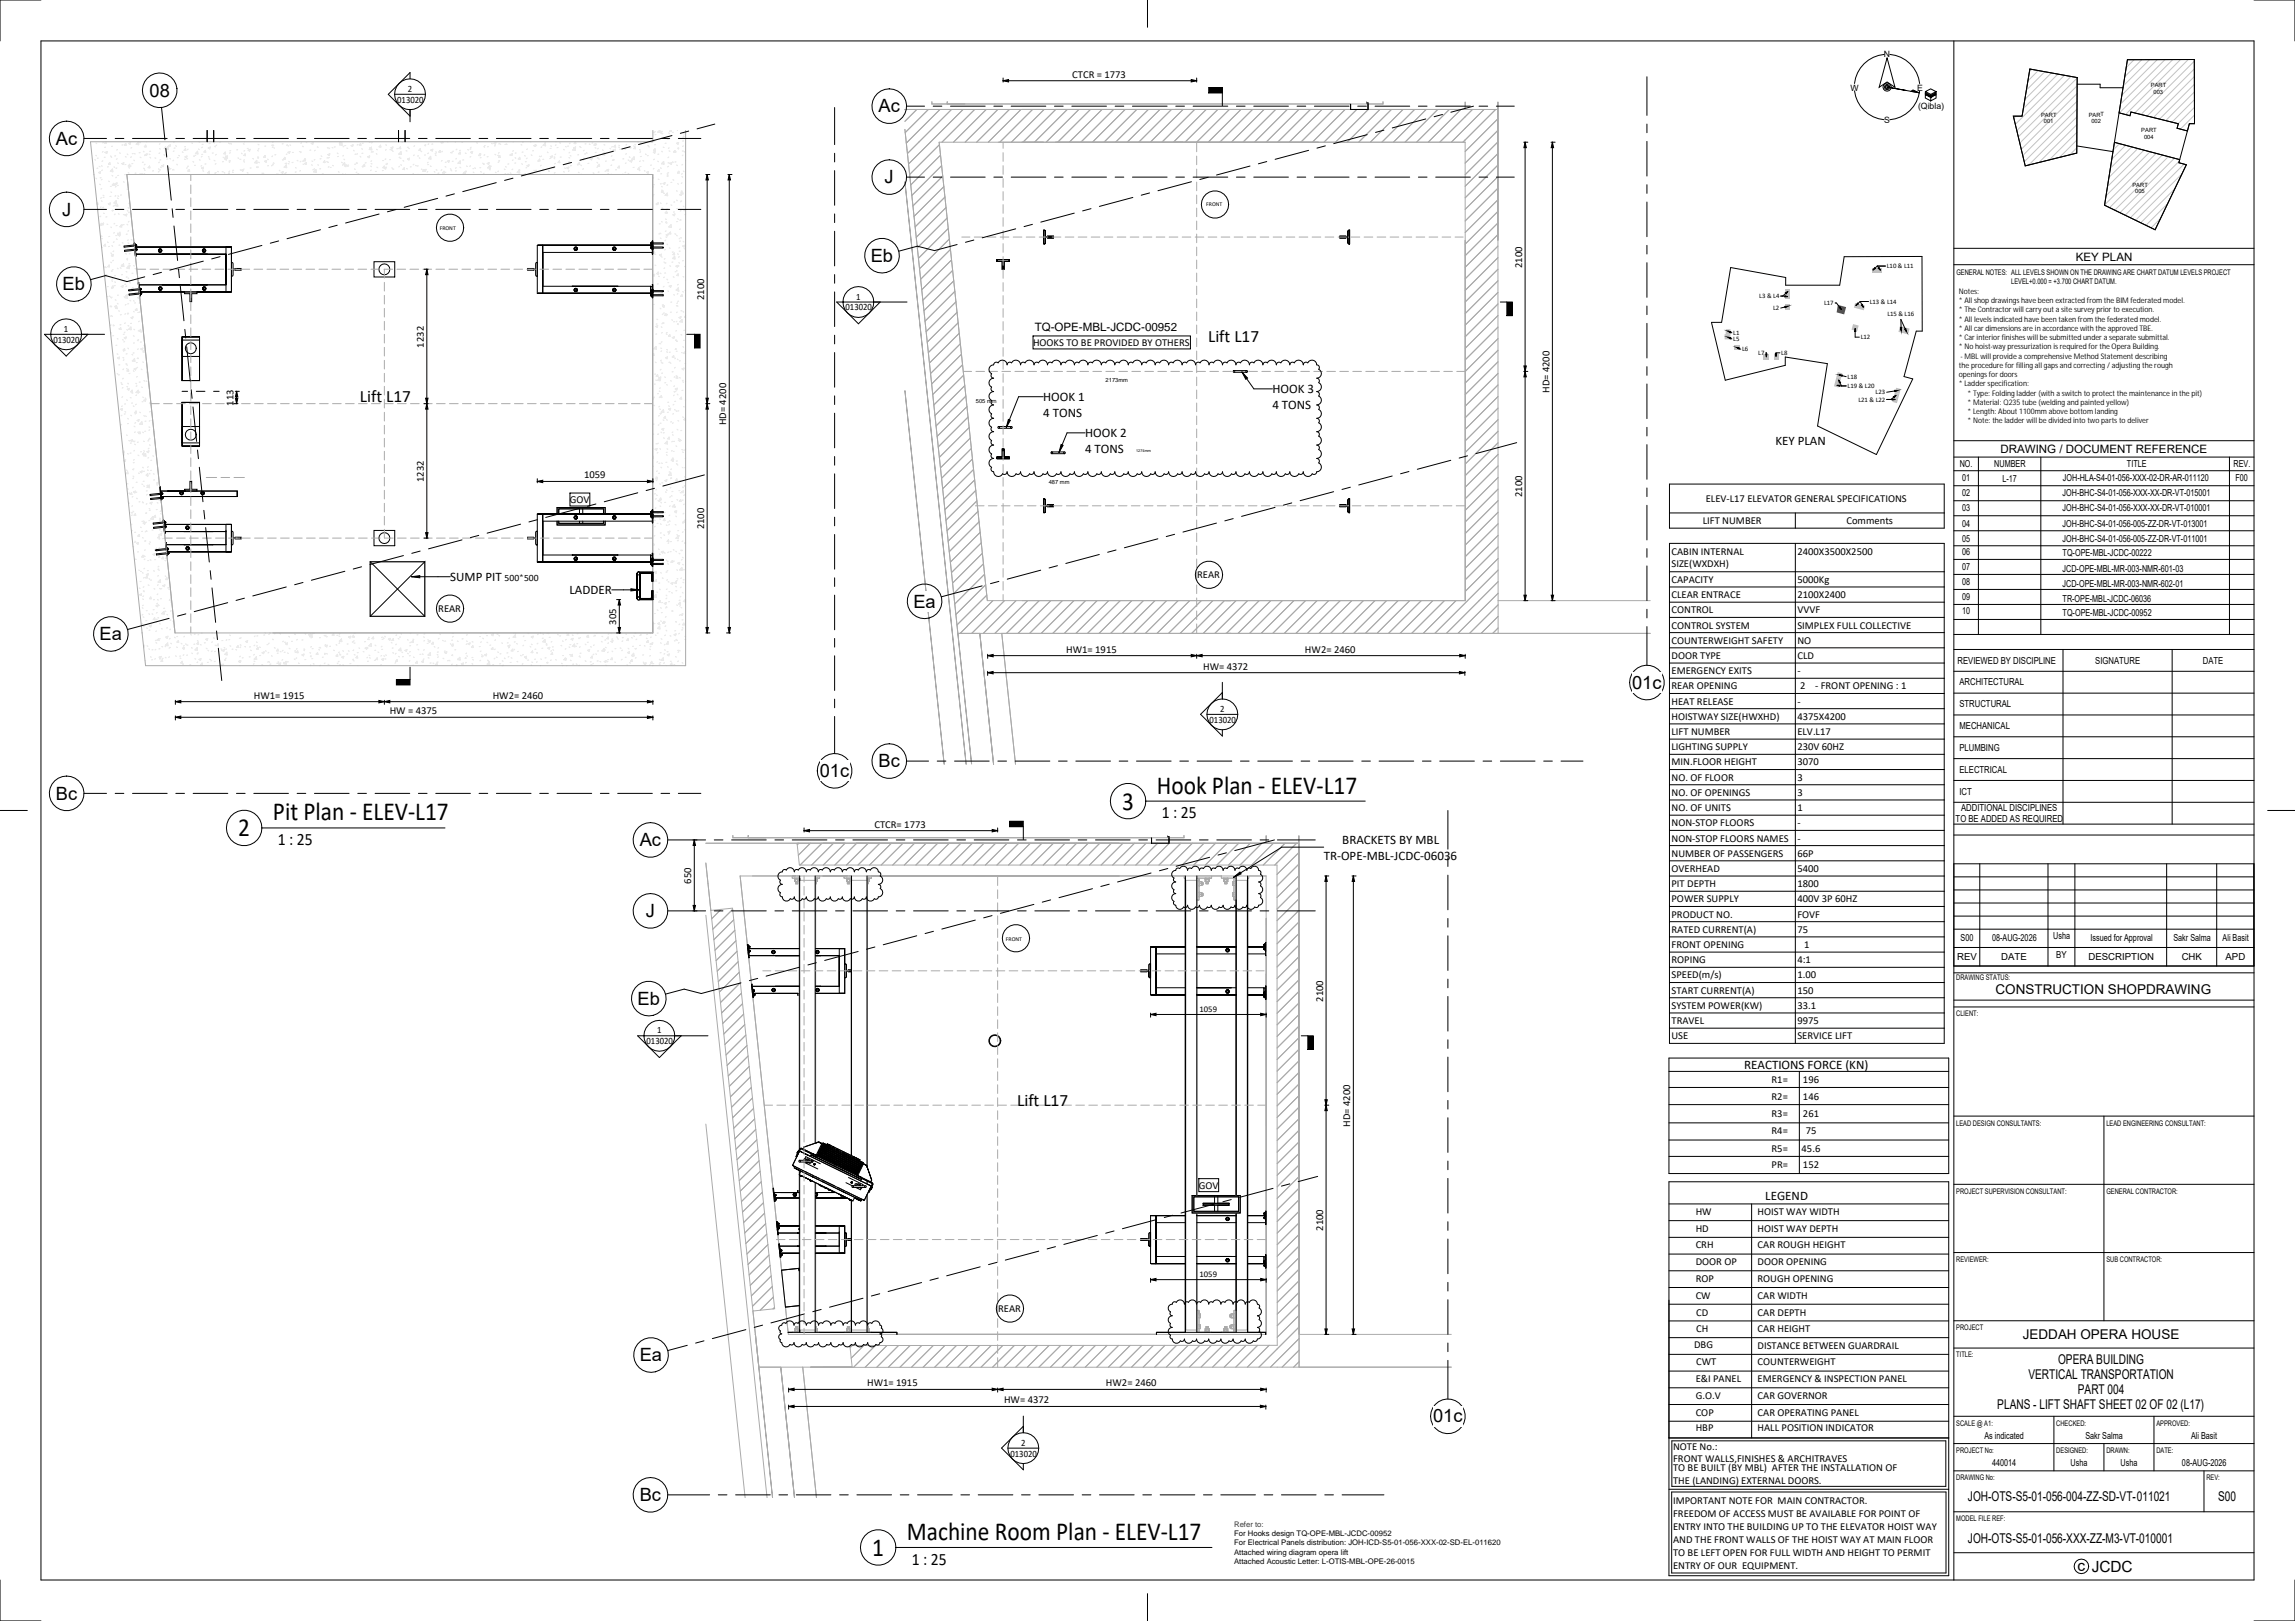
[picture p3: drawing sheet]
<svg xmlns="http://www.w3.org/2000/svg" width="841mm" height="594mm" viewBox="0 0 841 594" stroke-linecap="round" stroke-linejoin="round" font-family="sans-serif">
<defs><g id="words">
<g font-size="9.5">
<text x="423.9" y="290.8">Hook Plan - ELEV-L17</text>
<text x="411.2" y="296.7">3</text>
<text x="100" y="300.7">Pit Plan - ELEV-L17</text>
<text x="87.3" y="306.5">2</text>
<text x="332.3" y="564.3">Machine Room Plan - ELEV-L17</text>
<text x="319.6" y="570.2">1</text>
</g>
<g font-size="6.7">
<text x="54.8" y="35.4">08</text>
<text x="322" y="41.2">Ac</text>
<text x="20.5" y="53">Ac</text>
<text x="324.2" y="67.2">J</text>
<text x="22.7" y="79">J</text>
<text x="319.1" y="96">Eb</text>
<text x="22.9" y="106.4">Eb</text>
<text x="334.7" y="222.6">Ea</text>
<text x="36.5" y="234.6">Ea</text>
<text x="598.1" y="252.4">01c</text>
<text x="322" y="281.2">Bc</text>
<text x="300.4" y="284.7">01c</text>
<text x="20.5" y="293">Bc</text>
<text x="234.5" y="310.1">Ac</text>
<text x="236.7" y="336.1">J</text>
<text x="233.6" y="368.2">Eb</text>
<text x="234.5" y="498.8">Ea</text>
<text x="525.2" y="521.3">01c</text>
<text x="234.5" y="550.1">Bc</text>
</g>
<g font-size="6.3">
<text x="442.7" y="125.4">Lift L17</text>
<text x="131.8" y="147.2">Lift L17</text>
<text x="425.7" y="299.8">1 : 25</text>
<text x="101.8" y="309.7">1 : 25</text>
<text x="372.7" y="405.2">Lift L17</text>
<text x="334.1" y="573.3">1 : 25</text>
</g>
<text font-size="5.6" x="761.3" y="575.6">c JCDC</text>
<g font-size="4.9">
<text x="731.3" y="364.4">CONSTRUCTION SHOPDRAWING</text>
<text x="741.3" y="490.7">JEDDAH OPERA HOUSE</text>
<text x="754.2" y="499.9">OPERA BUILDING</text>
<text x="743.3" y="505.4">VERTICAL TRANSPORTATION</text>
<text x="761.4" y="510.9">PART 004</text>
<text x="731.9" y="516.4">PLANS - LIFT SHAFT SHEET 02 OF 02 (L17)</text>
<text x="721.2" y="549.9">JOH-OTS-S5-01-056-004-ZZ-SD-VT-011021</text>
<text x="812.9" y="549.9">S00</text>
<text x="721.2" y="565.5">JOH-OTS-S5-01-056-XXX-ZZ-M3-VT-010001</text>
</g>
<g font-size="4.8">
<text x="466.3" y="144">HOOK 3</text>
<text x="382.3" y="146.9">HOOK 1</text>
<text x="466.3" y="149.8">4 TONS</text>
<text x="382.3" y="152.7">4 TONS</text>
<text x="397.6" y="160.1">HOOK 2</text>
<text x="397.6" y="165.9">4 TONS</text>
<text x="650.6" y="163">KEY PLAN</text>
<text x="165" y="212.8">SUMP PIT</text>
<text x="208.7" y="217.6">LADDER</text>
<text x="491.9" y="309.2">BRACKETS BY MBL</text>
<text x="485.1" y="315">TR-OPE-MBL-JCDC-06036</text>
<text x="639.1" y="391.6">REACTIONS FORCE (KN)</text>
<text x="646.9" y="439.6">LEGEND</text>
</g>
<g font-size="4.2">
<text x="760.7" y="95.5">KEY PLAN</text>
<text x="379.2" y="121.3">TQ-OPE-MBL-JCDC-00952</text>
<text x="733.1" y="166">DRAWING / DOCUMENT REFERENCE</text>
</g>
<g font-size="3.9">
<text x="392.9" y="28.5">CTCR = 1773</text>
<text x="557.8" y="98.2" transform="rotate(-90 557.8 98.2)">2100</text>
<text x="258" y="110" transform="rotate(-90 258 110)">2100</text>
<text x="155.3" y="127.3" transform="rotate(-90 155.3 127.3)">1232</text>
<text x="378.6" y="126.8">HOOKS TO BE PROVIDED BY OTHERS</text>
<text x="85.6" y="148.7" transform="rotate(-90 85.6 148.7)">113</text>
<text x="567.8" y="144" transform="rotate(-90 567.8 144)">HD= 4200</text>
<text x="266.1" y="155.9" transform="rotate(-90 266.1 155.9)">HD= 4200</text>
<text x="155.3" y="176.6" transform="rotate(-90 155.3 176.6)">1232</text>
<text x="214" y="175.3">1059</text>
<text x="208.9" y="184.4">GOV</text>
<text x="557.8" y="182.2" transform="rotate(-90 557.8 182.2)">2100</text>
<text x="625.1" y="184">ELEV-L17 ELEVATOR GENERAL SPECIFICATIONS</text>
<text x="258" y="194" transform="rotate(-90 258 194)">2100</text>
<text x="624" y="192">LIFT NUMBER</text>
<text x="676.6" y="192">Comments</text>
<text x="612.5" y="203.2">CABIN INTERNAL</text>
<text x="658.6" y="203.2">2400X3500X2500</text>
<text x="612.5" y="208">SIZE(WXDXH)</text>
<text x="438.7" y="211.8">REAR</text>
<text x="612.5" y="213.6">CAPACITY</text>
<text x="658.6" y="213.6">5000Kg</text>
<text x="612.5" y="219.2">CLEAR ENTRACE</text>
<text x="658.6" y="219.2">2100X2400</text>
<text x="160.6" y="224.2">REAR</text>
<text x="612.5" y="224.7">CONTROL</text>
<text x="658.6" y="224.7">VVVF</text>
<text x="225.8" y="228.9" transform="rotate(-90 225.8 228.9)">305</text>
<text x="612.5" y="230.3">CONTROL SYSTEM</text>
<text x="658.7" y="230.3">SIMPLEX FULL COLLECTIVE</text>
<text x="390.7" y="239.1">HW1= 1915</text>
<text x="478.2" y="239.1">HW2= 2460</text>
<text x="612.5" y="235.9">COUNTERWEIGHT SAFETY</text>
<text x="658.6" y="235.9">NO</text>
<text x="440.9" y="245.4">HW= 4372</text>
<text x="612.5" y="241.5">DOOR TYPE</text>
<text x="658.6" y="241.5">CLD</text>
<text x="612.5" y="247">EMERGENCY EXITS</text>
<text x="658.7" y="247">-</text>
<text x="93.1" y="256">HW1= 1915</text>
<text x="180.5" y="256">HW2= 2460</text>
<text x="612.5" y="252.6">REAR OPENING</text>
<text x="659.7" y="252.6">2</text>
<text x="665.1" y="252.6">- FRONT OPENING : 1</text>
<text x="142.8" y="261.7">HW = 4375</text>
<text x="612.5" y="258.2">HEAT RELEASE</text>
<text x="612.5" y="263.8">HOISTWAY SIZE(HWXHD)</text>
<text x="658.6" y="258.2">-</text>
<text x="658.7" y="263.8">4375X4200</text>
<text x="612.5" y="269.3">LIFT NUMBER</text>
<text x="658.6" y="269.3">ELV.L17</text>
<text x="612.5" y="274.9">LIGHTING SUPPLY</text>
<text x="658.7" y="274.9">230V 60HZ</text>
<text x="612.5" y="280.5">MIN.FLOOR HEIGHT</text>
<text x="658.7" y="280.5">3070</text>
<text x="612.5" y="286.1">NO. OF FLOOR</text>
<text x="658.6" y="286.1">3</text>
<text x="612.5" y="291.6">NO. OF OPENINGS</text>
<text x="658.7" y="291.6">3</text>
<text x="612.5" y="297.2">NO. OF UNITS</text>
<text x="658.6" y="297.2">1</text>
<text x="320.4" y="303.3">CTCR= 1773</text>
<text x="612.5" y="302.8">NON-STOP FLOORS</text>
<text x="658.6" y="302.8">-</text>
<text x="612.5" y="308.4">NON-STOP FLOORS NAMES</text>
<text x="658.6" y="308.4">-</text>
<text x="612.5" y="313.9">NUMBER OF PASSENGERS</text>
<text x="658.7" y="313.9">66P</text>
<text x="253.3" y="323.8" transform="rotate(-90 253.3 323.8)">650</text>
<text x="612.5" y="319.5">OVERHEAD</text>
<text x="658.6" y="319.5">5400</text>
<text x="612.5" y="325.1">PIT DEPTH</text>
<text x="658.6" y="325.1">1800</text>
<text x="612.5" y="330.7">POWER SUPPLY</text>
<text x="658.6" y="330.7">400V 3P 60HZ</text>
<text x="612.5" y="336.2">PRODUCT NO.</text>
<text x="612.5" y="341.8">RATED CURRENT(A)</text>
<text x="658.6" y="336.2">FOVF</text>
<text x="658.7" y="341.8">75</text>
<text x="612.5" y="347.4">FRONT OPENING</text>
<text x="661.1" y="347.4">1</text>
<text x="612.5" y="353">ROPING</text>
<text x="658.6" y="353">4:1</text>
<text x="612.5" y="358.5">SPEED(m/s)</text>
<text x="658.6" y="358.5">1.00</text>
<text x="612.5" y="364.1">START CURRENT(A)</text>
<text x="658.7" y="364.1">150</text>
<text x="484.8" y="367" transform="rotate(-90 484.8 367)">2100</text>
<text x="612.5" y="369.7">SYSTEM POWER(KW)</text>
<text x="658.7" y="369.7">33.1</text>
<text x="612.5" y="375.3">TRAVEL</text>
<text x="658.6" y="375.3">9975</text>
<text x="612.5" y="380.8">USE</text>
<text x="658.6" y="380.8">SERVICE LIFT</text>
<text x="649.2" y="396.8">R1=</text>
<text x="660.7" y="396.8">196</text>
<text x="649.2" y="402.9">R2=</text>
<text x="660.7" y="402.9">146</text>
<text x="494.8" y="412.9" transform="rotate(-90 494.8 412.9)">HD= 4200</text>
<text x="649.2" y="409.2">R3=</text>
<text x="660.7" y="409.2">261</text>
<text x="649.2" y="415.6">R4=</text>
<text x="661.7" y="415.6">75</text>
<text x="649.2" y="422.2">R5=</text>
<text x="660.2" y="422.2">45.6</text>
<text x="649.2" y="428.1">PR=</text>
<text x="660.7" y="428.1">152</text>
<text x="439.3" y="435.6">GOV</text>
<text x="621.4" y="445.2">HW</text>
<text x="644.1" y="445.2">HOIST WAY WIDTH</text>
<text x="484.8" y="451" transform="rotate(-90 484.8 451)">2100</text>
<text x="621.4" y="451.3">HD</text>
<text x="644.1" y="451.3">HOIST WAY DEPTH</text>
<text x="621.4" y="457.4">CRH</text>
<text x="644.1" y="457.4">CAR ROUGH HEIGHT</text>
<text x="621.4" y="463.6">DOOR OP</text>
<text x="644.1" y="463.6">DOOR OPENING</text>
<text x="621.4" y="469.7">ROP</text>
<text x="644.1" y="469.7">ROUGH OPENING</text>
<text x="621.4" y="476.1">CW</text>
<text x="644.1" y="476.1">CAR WIDTH</text>
<text x="365.8" y="480.7">REAR</text>
<text x="621.5" y="482.3">CD</text>
<text x="644.1" y="482.3">CAR DEPTH</text>
<text x="621.5" y="488.1">CH</text>
<text x="644.1" y="488.1">CAR HEIGHT</text>
<text x="620.8" y="493.9">DBG</text>
<text x="644.1" y="494.3">DISTANCE BETWEEN GUARDRAIL</text>
<text x="621.6" y="500.2">CWT</text>
<text x="644.1" y="500.2">COUNTERWEIGHT</text>
<text x="317.8" y="508">HW1= 1915</text>
<text x="405.3" y="508">HW2= 2460</text>
<text x="621.4" y="506.5">E&amp;I PANEL</text>
<text x="644.1" y="506.5">EMERGENCY &amp; INSPECTION PANEL</text>
<text x="367.9" y="514.3">HW= 4372</text>
<text x="621.4" y="512.8">G.O.V</text>
<text x="644.1" y="512.8">CAR GOVERNOR</text>
<text x="621.4" y="518.8">COP</text>
<text x="644.1" y="518.8">CAR OPERATING PANEL</text>
<text x="621.4" y="524.4">HBP</text>
<text x="644.1" y="524.4">HALL POSITION INDICATOR</text>
<text x="613.1" y="531.5">NOTE No.:</text>
<text x="613.1" y="535.6">FRONT WALLS,FINISHES &amp; ARCHITRAVES</text>
<text x="613.1" y="539.2">TO BE BUILT (BY MBL) AFTER THE INSTALLATION OF</text>
<text x="613.1" y="543.9">THE (LANDING) EXTERNAL DOORS.</text>
<text x="613.1" y="551.2">IMPORTANT NOTE FOR MAIN CONTRACTOR.</text>
<text x="613.1" y="556">FREEDOM OF ACCESS MUST BE AVAILABLE FOR POINT OF</text>
<text x="613.1" y="560.7">ENTRY INTO THE BUILDING UP TO THE ELEVATOR HOIST WAY</text>
<text x="613.1" y="565.5">AND THE FRONT WALLS OF THE HOIST WAY AT MAIN FLOOR</text>
<text x="613.1" y="570.3">TO BE LEFT OPEN FOR FULL WIDTH AND HEIGHT TO PERMIT</text>
<text x="613.1" y="575">ENTRY OF OUR EQUIPMENT.</text>
</g>
<g font-size="3.5">
<text x="149.4" y="33.7">2</text>
<text x="145.6" y="37.6">013020</text>
<text x="309.9" y="113.8">013020</text>
<text x="313.7" y="109.8">1</text>
<text x="19.6" y="125.6">013020</text>
<text x="23.4" y="121.6">1</text>
<text x="718.1" y="171.2">NO.</text>
<text x="730.8" y="171.2">NUMBER</text>
<text x="779.4" y="171.2">TITLE</text>
<text x="818.5" y="171.2">REV.</text>
<text x="719" y="176.4">01</text>
<text x="733.8" y="176.6">L-17</text>
<text x="756" y="176.4">JOH-HLA-S4-01-056-XXX-02-DR-AR-011120</text>
<text x="819.2" y="176.4">F00</text>
<text x="719" y="181.9">02</text>
<text x="755.8" y="181.9">JOH-BHC-S4-01-056-XXX-XX-DR-VT-015001</text>
<text x="719" y="187.4">03</text>
<text x="755.8" y="187.4">JOH-BHC-S4-01-056-XXX-XX-DR-VT-010001</text>
<text x="719" y="192.9">04</text>
<text x="755.8" y="192.9">JOH-BHC-S4-01-056-005-ZZ-DR-VT-013001</text>
<text x="719" y="203.6">06</text>
<text x="719" y="198.4">05</text>
<text x="755.8" y="198.4">JOH-BHC-S4-01-056-005-ZZ-DR-VT-011001</text>
<text x="755.8" y="203.8">TQ-OPE-MBL-JCDC-00222</text>
<text x="719" y="208.9">07</text>
<text x="755.8" y="209.4">JCD-OPE-MBL-MR-003-NMR-601-03</text>
<text x="184.9" y="212.8">500*500</text>
<text x="719" y="214.4">08</text>
<text x="755.8" y="214.9">JCD-OPE-MBL-MR-003-NMR-602-01</text>
<text x="719" y="219.9">09</text>
<text x="755.8" y="220.4">TR-OPE-MBL-JCDC-06036</text>
<text x="719" y="225.2">10</text>
<text x="755.8" y="225.7">TQ-OPE-MBL-JCDC-00952</text>
<text x="717.3" y="243.2">REVIEWED BY DISCIPLINE</text>
<text x="767.8" y="243.2">SIGNATURE</text>
<text x="807.2" y="243.2">DATE</text>
<text x="718" y="251.2">ARCHITECTURAL</text>
<text x="447.1" y="260.9">2</text>
<text x="718" y="259.2">STRUCTURAL</text>
<text x="443.2" y="264.9">013020</text>
<text x="718" y="267.2">MECHANICAL</text>
<text x="718" y="275.2">PLUMBING</text>
<text x="718" y="283.2">ELECTRICAL</text>
<text x="718" y="291.2">ICT</text>
<text x="718.6" y="297.2">ADDITIONAL DISCIPLINES</text>
<text x="716.6" y="301.2">TO BE ADDED AS REQUIRED</text>
<text x="718.4" y="345">S00</text>
<text x="730" y="345">08-AUG-2026</text>
<text x="752.4" y="344">Usha</text>
<text x="766" y="345">Issued for Approval</text>
<text x="796.5" y="345">Sakr Salma</text>
<text x="814.5" y="345">Ali Basit</text>
<text x="717.2" y="351.7">REV</text>
<text x="733.4" y="351.7">DATE</text>
<text x="753.5" y="350.9">BY</text>
<text x="765.3" y="351.7">DESCRIPTION</text>
<text x="799.5" y="351.7">CHK</text>
<text x="815.6" y="351.7">APD</text>
<text x="236.9" y="382.7">013020</text>
<text x="240.8" y="378.7">1</text>
<text x="727.2" y="527.3">As indicated</text>
<text x="764.2" y="527.3">Sakr Salma</text>
<text x="802.9" y="527.3">Ali Basit</text>
<text x="370.3" y="533.8">013020</text>
<text x="374.2" y="529.8">2</text>
<text x="730" y="537.1">440014</text>
<text x="758.8" y="537.1">Usha</text>
<text x="777.1" y="537.1">Usha</text>
<text x="799.6" y="537.1">08-AUG-2026</text>
</g>
<g font-size="3.2">
<text x="690.4" y="21.1">N</text>
<text x="678.1" y="33.2">W</text>
<text x="702.6" y="33.2">E</text>
<text x="702.9" y="39.9">(Qibla)</text>
<text x="690.4" y="45.1">S</text>
<text x="439.6" y="370.9">1059</text>
<text x="439.6" y="468.1">1059</text>
</g>
<g font-size="2.8">
<text x="716.9" y="100.7">GENERAL NOTES: ALL LEVELS SHOWN ON THE DRAWING ARE CHART DATUM LEVELS PROJECT</text>
<text x="717.8" y="107.7">Notes:</text>
<text x="737" y="103.9">LEVEL+0.000 = +3.700 CHART DATUM.</text>
<text x="717.8" y="111.1">* All shop drawings have been extracted from the BIM federated model.</text>
<text x="717.8" y="114.5">* The Contractor will carry out a site survey prior to execution.</text>
<text x="717.8" y="117.8">* All levels indicated have been taken from the federated model.</text>
<text x="717.8" y="121.2">* All car dimensions are in accordance with the approved TBE.</text>
<text x="717.8" y="124.6">* Car interior finishes will be submitted under a separate submittal.</text>
<text x="717.8" y="128">* No hoist-way pressurization is required for the Opera Building.</text>
<text x="718.4" y="131.4">- MBL will provide a comprehensive Method Statement describing</text>
<text x="717.8" y="134.8">the procedure for filling all gaps and correcting / adjusting the rough</text>
<text x="717.8" y="138.2">openings for doors</text>
<text x="717.8" y="141.6">* Ladder specification:</text>
<text x="721" y="144.9">* Type: Folding ladder (with a switch to protect the maintenance in the pit)</text>
<text x="721" y="148.3">* Material: Q235 tube (welding and painted yellow)</text>
<text x="721" y="151.7">* Length: About 1100mm above bottom landing</text>
<text x="721" y="155.1">* Note: the ladder will be divided into two parts to deliver</text>
<text x="716.9" y="359.2">DRAWING STATUS:</text>
<text x="716.9" y="372.4">CLIENT:</text>
<text x="716.9" y="412.4">LEAD DESIGN CONSULTANTS:</text>
<text x="771.9" y="412.4">LEAD ENGINEERING CONSULTANT:</text>
<text x="716.9" y="437.4">PROJECT SUPERVISION CONSULTANT:</text>
<text x="771.9" y="437.4">GENERAL CONTRACTOR:</text>
<text x="716.9" y="462.4">REVIEWER:</text>
<text x="771.9" y="462.4">SUB CONTRACTOR:</text>
<text x="716.9" y="487.4">PROJECT</text>
<text x="716.9" y="497.4">TITLE:</text>
<text x="716.9" y="522.4">SCALE @ A1:</text>
<text x="753.5" y="522.4">CHECKED:</text>
<text x="790.2" y="522.4">APPROVED:</text>
<text x="716.9" y="532.4">PROJECT No:</text>
<text x="753.5" y="532.4">DESIGNED:</text>
<text x="771.9" y="532.4">DRAWN:</text>
<text x="790.2" y="532.4">DATE:</text>
<text x="716.9" y="542.4">DRAWING No:</text>
<text x="808.5" y="542.4">REV:</text>
<text x="716.9" y="557.4">MODEL FILE REF:</text>
<text x="452.2" y="562.9">For Hooks design TQ-OPE-MBL-JCDC-00952</text>
<text x="452.2" y="566.3">For Electrical Panels distribution: JOH-ICD-S5-01-056-XXX-02-SD-EL-011620</text>
<text x="452.2" y="569.7">Attached wiring diagram opera lift</text>
<text x="452.2" y="573.1">Attached Acoustic Letter: L-OTIS-MBL-OPE-26-0015</text>
</g>
<text font-size="2.8" fill="#3c3c3c" x="452.2" y="559.5">Refer to:</text>
<g font-size="2.5">
<text x="691.4" y="98.2">L10 &amp; L11</text>
<text x="644.7" y="109.2">L3 &amp; L4</text>
<text x="649.7" y="113.6">L2</text>
<text x="668.4" y="111.8">L17</text>
<text x="685.2" y="111.2">L13 &amp; L14</text>
<text x="691.6" y="115.9">L15 &amp; L16</text>
<text x="635.1" y="122.7">L1</text>
<text x="635.1" y="125">L5</text>
<text x="681.9" y="124.3">L12</text>
<text x="638.4" y="128.7">L6</text>
<text x="644.3" y="130">L7</text>
<text x="652.8" y="130">L8</text>
<text x="677" y="138.8">L18</text>
<text x="677" y="142.2">L19 &amp; L20</text>
<text x="681" y="147.1">L21 &amp; L22</text>
<text x="687.3" y="144.5">L23</text>
</g>
<g font-size="2.1">
<text x="788.2" y="32.1">PART</text>
<text x="789.2" y="34.4">003</text>
<text x="748" y="42.7">PART</text>
<text x="749" y="45.1">001</text>
<text x="765.4" y="42.7">PART</text>
<text x="766.4" y="45.1">002</text>
<text x="784.7" y="48.5">PART</text>
<text x="785.7" y="50.9">004</text>
<text x="781.4" y="68.5">PART</text>
<text x="782.4" y="70.9">005</text>
<text x="442" y="75.7">FRONT</text>
<text x="161.1" y="84.3">FRONT</text>
<text x="405.2" y="139.9">2173mm</text>
<text x="357.6" y="147.8">505 mm</text>
<text x="384.3" y="177.4">487 mm</text>
<text x="368.6" y="344.7">FRONT</text>
</g>
<text font-size="1.4" x="416.3" y="165.6">1274mm</text>
</g></defs>
<g fill="none" stroke="#000" stroke-width=".37">
<path d="M611.6 387.7h102.5v42.3h-102.5zM611.6 392.6h102.5M611.6 398.5h102.5M659.4 392.6v37.4M611.6 411.5h102.5M611.6 417.8h102.5M611.6 404.8h102.5M611.6 433.1h102.5v144.3h-102.5zM611.6 423.8h102.5M611.6 441.2h102.5M611.6 459.5h102.5M611.6 453.4h102.5"/>
<path d="M611.6 447.3h102.5M641.9 441.2v85.7M611.6 465.7h102.5M611.6 471.8h102.5M611.6 477.9h102.5M611.6 484h102.5M611.6 490.2h102.5M611.6 496.3h102.5M611.6 502.4h102.5M611.6 508.5h102.5M611.6 514.7h102.5M611.6 520.8h102.5"/>
<path d="M611.6 526.9h102.5M612.6 528h100.4v16.7h-100.4zM611.6 545.7h102.5M612.6 546.7h100.5v29.7h-100.5z"/>
</g>
<g fill="#c0c0c0">
<path d="M686 98.1h3.7v1.7h-3.7z"/>
<path d="M679.8 111.1l3.6 .9-.4 1.7-3.7-1z"/>
</g>
<path d="M673.5 111.7l3 .8-.7 2.7-2.8-.7z" fill="#f00"/>
<g fill="#c0c0c0">
<path d="M679.1 118.8l2 .5-.5 2.1-2.1-.6z"/>
<path d="M696.2 119.5l3.6 .9-.6 2.1-3.5-.9z"/>
<path d="M673.4 136.4l1.7 .4-.5 1.8-1.6-.4z"/>
<path d="M673 138.2l1.6 .4-.9 3.4-1.6-.4z"/>
<path d="M694.8 142.1l1.7 .4-.5 1.8-1.6-.4z"/>
<path d="M694.4 143.9l1.6 .4-.9 3.4-1.6-.4z"/>
<path d="M654.3 105.8h1.6v3.6h-1.6z"/>
<path d="M654.3 111.3h1.6v2.1h-1.6z"/>
<path d="M650.1 129.7h1.7v2.2h-1.7z"/>
<path d="M646.2 129.9h2.2v2h-2.2z"/>
<path d="M635.3 126.5h2.1v1.8h-2.1z"/>
<path d="M632 122.4h2.1v2h-2.1z"/>
<path d="M632.4 120.7h1.7v1.7h-1.7z"/>
</g>
<path d="M634.2 98l20.2 3.7v2.8h19.8l1.6-10.4 28.5-.1 .1 27.3h-2.2l-4.5 16.7 3.2 .8-13.3 27.8-21.6-10.5 3.6-22.8-15.4-2.5v3.1l-22 5.4-5-21.2h3.7z" fill="none" stroke="#000" stroke-width=".37"/>
<g fill="#fff">
<path d="M260.5 333.6l7.9-.8 15.5 146.8-8 .8z"/>
<path d="M468 309h8v192h-8z"/>
<path d="M311.4 493.1l156.6-.1v8l-155.7 .1z"/>
<path d="M292.1 309h175.9v8h-175.1z"/>
</g>
<g fill="none" stroke="#ababab" stroke-width=".37">
<path d="M292.7 309l-.6 .6M297 309l-4.5 4.4M301.2 309l-8 8M305.4 309l-8 8M309.7 309l-8 8M313.9 309l-8 8M318.2 309l-8 8M322.4 309l-8 8M326.7 309l-8 8M330.9 309l-8 8M335.1 309l-8 8M339.4 309l-8 8"/>
<path d="M343.6 309l-8 8M347.9 309l-8 8M352.1 309l-8 8M356.4 309l-8 8M360.6 309l-8 8M364.8 309l-8 8M369.1 309l-8 8M373.3 309l-8 8M377.6 309l-8 8M381.8 309l-8 8M386 309l-8 8M390.3 309l-8 8"/>
<path d="M394.5 309l-8 8M398.8 309l-8 8M403 309l-8 8M407.3 309l-8 8M411.5 309l-8 8M415.7 309l-8 8M420 309l-8 8M424.2 309l-8 8M428.5 309l-8 8M432.7 309l-8 8M437 309l-8 8M441.2 309l-8 8"/>
<path d="M445.4 309l-8 8M449.7 309l-8 8M453.9 309l-8 8M458.2 309l-8 8M462.4 309l-8 8M466.7 309l-8 8M470.9 309l-8 8M475.1 309l-8 8M476 312.4l-8 8M476 316.7l-8 8M264.2 333.2l-3.4 3.5M268.5 333.2l-7.3 7.3"/>
<path d="M268.9 337.1l-7.3 7.2M476 320.9l-8 8M476 325.1l-8 8M476 329.4l-8 8M476 333.6l-8 8M476 337.9l-8 8M269.3 340.9l-7.3 7.3M269.7 344.7l-7.3 7.3M270.1 348.6l-7.3 7.3M270.5 352.4l-7.3 7.3M270.9 356.3l-7.3 7.2M476 342.1l-8 8"/>
<path d="M476 346.3l-8 8M476 350.6l-8 8M476 354.8l-8 8M476 359.1l-8 8M271.3 360.1l-7.3 7.3M271.7 363.9l-7.3 7.3M272.1 367.8l-7.3 7.3M272.5 371.6l-7.3 7.3M272.9 375.5l-7.3 7.2M273.3 379.3l-7.3 7.3M476 363.3l-8 8M476 367.5l-8 8"/>
<path d="M476 371.8l-8 8M476 376l-8 8M273.7 383.1l-7.3 7.3M274.1 387l-7.2 7.2M274.5 390.8l-7.2 7.3M274.9 394.6l-7.2 7.3M275.3 398.5l-7.2 7.3M476 380.3l-8 8M476 384.5l-8 8M476 388.7l-8 8M476 393l-8 8M476 397.2l-8 8"/>
<path d="M275.7 402.3l-7.2 7.3M276.1 406.2l-7.2 7.2M276.6 410l-7.3 7.3M277 413.8l-7.3 7.3M277.4 417.7l-7.3 7.3M476 401.5l-8 8M476 405.7l-8 8M476 409.9l-8 8M476 414.2l-8 8M476 418.4l-8 8M277.8 421.5l-7.3 7.3M278.2 425.4l-7.3 7.2"/>
<path d="M278.6 429.2l-7.3 7.3M279 433l-7.3 7.3M279.4 436.9l-7.3 7.3M476 422.7l-8 8M476 426.9l-8 8M476 431.1l-8 8M476 435.4l-8 8M476 439.6l-8 8M279.8 440.7l-7.3 7.3M280.2 444.6l-7.3 7.2M280.6 448.4l-7.3 7.3M281 452.2l-7.3 7.3"/>
<path d="M281.4 456.1l-7.3 7.2M281.8 459.9l-7.3 7.3M476 443.9l-8 8M476 448.1l-8 8M476 452.4l-8 7.9M476 456.6l-8 8M282.2 463.7l-7.3 7.3M282.6 467.6l-7.3 7.3M283 471.4l-7.3 7.3M283.4 475.3l-4.9 4.8M283.8 479.1l-.5 .5M476 460.8l-8 8"/>
<path d="M476 465.1l-8 8M476 469.3l-8 8M476 473.6l-8 8M476 477.8l-8 8M312.3 493.1l-.8 .7M316.5 493.1l-4.6 4.6M320.8 493.1l-8 8M325 493l-8 8.1M329.3 493l-8 8.1M333.5 493l-8 8M337.8 493l-8 8M342 493l-8 8"/>
<path d="M346.2 493l-8 8M350.5 493l-8 8M354.7 493l-8 8M359 493l-8 8M363.2 493l-8 8M367.5 493l-8 8M371.7 493l-8 8M376 493l-8 8M380.2 493l-8 8M384.4 493l-8 8M388.7 493l-8 8M392.9 493l-8 8"/>
<path d="M397.2 493l-8 8M401.4 493l-8 8M405.7 493l-8 8M409.9 493l-8 8M414.2 493l-8 8M418.4 493l-8 8M422.6 493l-8 8M426.9 493l-8 8M431.1 493l-8 8M435.4 493l-8 8M439.6 493l-8 8M443.9 493l-8 8"/>
<path d="M448.1 493l-8 8M452.4 493l-8 8M456.6 493l-8 8M460.8 493l-8 8M465.1 493l-8 8M476 482l-8 8M476 486.3l-14.7 14.7M476 490.5l-10.4 10.5M476 494.8l-6.2 6.2M476 499l-1.9 2"/>
</g>
<g fill="none" stroke="#aaa" stroke-width=".37">
<path d="M258.7 316.2l1.8 17.4M274.2 306.2v.8v-.8M292.1 309l.8 8h175.1v176l-156.6 .1 .9 8 163.7-.1v-192h-217.3M309.5 309h-8h8M313.8 309h96.4h-96.4M357.6 309h3zM422 309v-2v2M427.8 306.2v.8h-159.2v-.8v.8h12M427.8 306.6h.6v2.4M428.4 307h5.5v-.8v.8zM464 309h12h-12M464 309v-2.8v2.8"/>
<path d="M476 309v180v-180M258.7 335.4l22.4 213.5M259.4 323.8l1.1 9.8M260.5 333.6l7.9-.8 15.5 146.8-8 .8zM271.2 321l17.7 168h175.1v-132.1M271.2 321h192.8v168v-152.5M271.2 321l2.7 25.8M290.3 321.8h2.7M290.3 321v.8v-.8M291.2 321.8l.1 .4zM291.2 321.8v.4M291.3 321.8h.2v.4h-.2l-.1 .8"/>
<path d="M291.5 321.8h.3v.4h-.3M291.5 323.8h.8M291.5 321h-1.2h2.7M291.5 323.8h.2M291.5 323v.8M291.6 322.2v.8h-.4M291.8 321.8h.3v.4h-.3M291.9 323v.8h-.2M292.1 321.8h.3v.4h-.3M292.2 323h-.5l-.2 .8M292.3 322.2v.8h-1.1M292.3 323l-.1 .8h-.3"/>
<path d="M292.3 323h.4M292.3 323l-.1 .8M292.3 323v.8h-.6M292.4 321.8h.2v.4h-.2M292.6 321.8v.4M292.7 321.8v1.2h-.4M293 322.6l-.1 98.8v-98.8h6v96.3M294.6 321v2.2M294.6 324.8v3.2M294.6 329.6v3.2M294.6 334.3v3.2M294.6 339.1v3.2"/>
<path d="M298.9 321.8h.3v.4h-.3M299 323.8h.1M299 323v.8M299 323h.1M299.1 322.2l-.1 .8M299.1 323v.8M299.2 321.8l.2 .4h-.2h.3M299.4 321.8h.1M299.5 321.8h.8h-1.6h.2l-.2 .4M299.5 321.8v1.2h-.4M300.3 321.8v-.8v.8M301.5 321h7.8h-7.8"/>
<path d="M309.3 321.8h2.7M309.3 321v.8v-.8M310.2 321.8l.1 .4zM310.2 321.8v1.2M310.2 323h.4M310.3 321.8h.2v.4h-.2M310.5 321.8h.3v.4h-.3M310.5 321h-1.2h2.7M310.5 323.8h.2M310.5 323.8h.8M310.6 322.2v.8h-.4M310.7 323l-.2 .8"/>
<path d="M310.7 323h.2M310.8 321.8h.3v.4h-.3M310.9 323v.8h-.2M310.9 323h.3M311.1 321.8h.3v.4h-.3M311.2 323v.8h-.3M311.2 323h.1M311.3 322.2v.8h-.7l-.1 .8M311.3 323v.8h-.6M311.3 323l-.1 .8M311.3 323h.4M311.4 321.8h.2v.4h-.2"/>
<path d="M311.6 321.8v.4M311.7 321.8v1.2h-.4M312 322.6l-.1 100.8v-100.8h6v105.3M317.9 321.8h.3v.4h-.3M318 323v.8M318 323.8h.1M318.1 322.2l-.1 .8M318.1 323v.8M318.2 321.8h.2v.4h-.2M318.4 322.2h.1M318.4 321.8h.1M318.5 321.8v1.2h-.5"/>
<path d="M318.5 321.8h.8h-1.6l.2 .4h-.2M319.3 321.8v-.8v.8M357.6 321h3zM365.6 321v3.5M365.6 326.1v3.2M365.6 330.8v3.2M365.6 335.6v3.2M410.2 321h-90.9h90.9M434 321v.8v-.8M434 321.8h.4M438.6 321.8v116.3M438.6 322.6h-4v164.8h4"/>
<path d="M438.6 321.8h3M438.6 321.8h5.4h-.9M438.6 329.8h.8h-.8M439.4 327v1.6M439.4 323v1.6M439.4 323v-1.2v8v-1.2M439.4 324.6v2.4M439.4 327.4l.2 .4h.8v.7M439.4 328.5h.2M439.4 328.2l.2 .3M439.4 327.8l.2 .4M439.4 327.1l.2 .3"/>
<path d="M439.4 323l.2 .1M439.4 323.4l.2 .4h.8v.7M439.4 324.5h.2M439.4 324.2l.2 .3M439.4 323.8l.2 .4M439.4 323.1l.2 .3M439.6 328.5l-.2 .1M439.6 327h-.2M439.6 324.5l-.2 .1M439.6 323v.2M439.6 327.1h.8v.7l.4 .2M439.6 323.1h.8v.3"/>
<path d="M439.6 327.1h.8v.3M439.6 323.1h.8v.7l.4 .2M439.6 324.5h.8M440.4 328.1l.4 .1M440.4 328l.4 .1M440.4 327.6l.4 .2M440.4 327.4l.4 .2M440.4 327.4h.4v.4M440.4 327.4h.4v.8M440.4 323.4h.4v.8l-.4-.1M440.4 324l.4 .1M440.4 323.6l.4 .2"/>
<path d="M440.4 323.4l.4 .2M440.4 323.4h.4M440.4 328.2v.3h-.8h.8M440.4 324.2v.3h-.8M440.4 324.2v.3M440.4 328.2v.3M440.8 323.8v.4h-.4M440.8 323.4v.4M440.8 327.8v.4h-.4M441.6 321.8v.4M441.6 322.2l.4 1.6h.8M441.7 321.8h.2v.4h-.2"/>
<path d="M441.9 321.8h.3M442 322.2v.8h-.4h.8M442.1 323l-.1 .8h.8M442.2 321.8h.3v.4h-.3M442.2 321.8v.4h-.3M442.4 323h.2M442.4 323v.8h-.3M442.5 321.8h.3v.4h-.3M442.7 323v.8h-.3M442.7 323h.1M442.7 322.2v.8h-.7M442.8 323v.8"/>
<path d="M442.8 321.8h.3v.4h-.3M443.1 322.2h.1M443.1 321.8h.1M443.1 321.8v1.2h-.4M444 321.8v-.8v.8M447.6 321.8h5.4v116.3M447.6 321v.8v-.8M448.4 321.8l.1 .4zM448.4 321.8l.1 1.2M448.5 323h.4M448.5 321.8h.2v.4h-.2M448.6 322.2l-.1 .8"/>
<path d="M448.7 321.8h.3v.4h-.3M448.8 323.8h.8M448.8 323.8h.1M448.8 322.2v.8h-.3M448.9 323l-.1 .8M448.9 323h.5M449 321.8h.3v.4h-.3M449.2 323v.8h-.3M449.3 321.8h.3v.4h-.3M449.5 323v.8h-.3M449.5 323h.1M449.5 322.2v.8h-.7v.8"/>
<path d="M449.6 323l-.1 .8M449.6 323v.8h-.7M449.6 323h.3M449.6 321.8h.3l-.2 .4h.2v.8h-.4M449.9 321.8v.4M449.9 321.8v1.2h-.3M451.7 323.8h.5v.7M451.7 327.8h.5v.7M451.7 328.5h.5M451.7 324.5h.5M451.7 323.1v1.4zM451.7 327.1v1.4z"/>
<path d="M452.2 323.8v-.7h-.5h.5v-1.3v8v-1.3M452.2 329.8h.8h-.8M452.2 324.5v2.6h-.5h.5v.7M453 322.6h4v164.8h-4M457.2 321.8h.4h-.4M457.6 321.8v-.8v.8M274 347.2l.1 1.2M274.1 348.8l1.5 14.1M279.5 355.8h3M284.1 355.8h3.1M288.8 355.8h3.2M293.6 355.8h3.2"/>
<path d="M294.6 343.9v3.1M294.6 348.6v3.2M294.6 353.4v3.2M294.6 358.2v3.1M298.4 355.8h3.1M303.1 355.8h3.2M307.9 355.8h3.2M312.6 355.8h3.2M317.4 355.8h3.2M322.2 355.8h3.1M326.9 355.8h3.2M331.7 355.8h3.2"/>
<path d="M336.5 355.8h3.1M341.2 355.8h3.2M346 355.8h3.2M350.7 355.8h3.2M355.5 355.8h3.2M360.3 355.8h3.1M365 355.8h3.2M365.6 340.4v3.1M365.6 345.1v3.2M365.6 349.9v3.2M365.6 354.7v3.1M365.6 359.4v3.2"/>
<path d="M369.8 355.8h3.2M374.6 355.8h3.1M379.3 355.8h3.2M384.1 355.8h3.2M388.8 355.8h3.2M393.6 355.8h3.2M398.4 355.8h3.1M403.1 355.8h3.2M407.9 355.8h3.2M412.7 355.8h3.1M417.4 355.8h3.2M422.2 355.8h3.2"/>
<path d="M426.9 355.8h3.2M431.7 355.8h3.2M436.5 355.8h3.1M441.2 355.8h3.2M446 355.8h3.2M450.8 355.8h3.1M455.5 355.8h3.2M460.3 355.8h2.9M476 356.9v-50.7v50.7M275.7 363.3l.1 1.1M294.6 362.9v3.2M294.6 367.7v3.2"/>
<path d="M294.6 372.4v3.2M294.6 377.2v3.2M365.6 364.2v3.1M365.6 368.9v3.2M365.6 373.7v3.2M365.6 378.5v3.1M294.6 382v3.1M294.6 386.7v3.2M294.6 391.5v3.2M294.6 396.3v3.1M365.6 383.2v3.2M365.6 388v3.2"/>
<path d="M365.6 392.7v3.2M365.6 397.5v3.2M258.7 411.9l14.4 137M280.1 405h3M284.7 405h3.2M289.4 405h3.2M294.2 405h3.2M294.6 401v3.2M294.6 405.8v3.2M294.6 410.5v3.2M294.6 415.3v3.2M299 405h3.1"/>
<path d="M303.7 405h3.2M308.5 405h3.2M313.3 405h3.1M318 405h3.2M322.8 405h3.2M327.5 405h3.2M332.3 405h3.2M337.1 405h3.1M341.8 405h3.2M346.6 405h3.2M351.4 405h3.1M356.1 405h3.2"/>
<path d="M360.9 405h3.2M365.6 402.3v3.1M365.6 407v3.2M365.6 411.8v3.2M365.6 416.6v3.1M365.6 405h3.2M370.4 405h3.2M375.2 405h3.1M379.9 405h3.2M384.7 405h3.2M389.5 405h3.1M394.2 405h3.2"/>
<path d="M399 405h3.2M403.7 405h3.2M408.5 405h3.2M413.3 405h3.1M418 405h3.2M422.8 405h3.2M427.6 405h3.1M432.3 405h3.2M437.1 405h3.2M441.8 405h3.2M446.6 405h3.2M451.4 405h3.1"/>
<path d="M456.1 405h3.2M460.9 405h3M292.9 421.9v.1M292.9 428.9v1.5M294.6 420.1v3.1M294.6 424.8v3.2M294.6 429.6v3.2M294.6 434.4v3.1M294.6 439.1v3.2M298.9 433.4v54h-6v-56.9l.1 56.9M298.9 423.3v.6M317.9 437.5v49.9h-6v-47.5l.1 47.5"/>
<path d="M317.9 432.8v1.1M365.6 421.3v3.2M365.6 426.1v3.2M365.6 430.8v3.2M365.6 435.6v3.2M283.8 440.2l.8 8.1M284.5 454.2h3.2M284.6 448.7l.2 1.2M284.8 450.3l.8 7.8M285.7 458.5l.1 1.1M289.3 454.2h3.1M294 454.2h3.2"/>
<path d="M294.6 443.9v3.2M294.6 448.6v3.2M294.6 453.4v3.2M294.6 458.2v3.1M298.8 454.2h3.2M303.5 454.2h3.2M308.3 454.2h3.2M313.1 454.2h3.1M317.8 454.2h3.2M322.6 454.2h3.2M327.4 454.2h3.1M332.1 454.2h3.2"/>
<path d="M336.9 454.2h3.2M341.6 454.2h3.2M346.4 454.2h3.2M351.2 454.2h3.1M355.9 454.2h3.2M360.7 454.2h3.2M365.4 454.2h3.2M365.6 440.4v3.1M365.6 445.1v3.2M365.6 449.9v3.2M365.6 454.7v3.1M365.6 459.4v3.2"/>
<path d="M370.2 454.2h3.2M375 454.2h3.1M379.7 454.2h3.2M384.5 454.2h3.2M389.3 454.2h3.1M394 454.2h3.2M398.8 454.2h3.2M403.5 454.2h3.2M408.3 454.2h3.2M413.1 454.2h3.1M417.8 454.2h3.2M422.6 454.2h3.2"/>
<path d="M427.4 454.2h3.1M432.1 454.2h3.2M436.9 454.2h3.2M438.6 444.5v43.7h5.4M441.6 454.2h3.2M446.4 454.2h3.2M451.2 454.2h3.1M453 444.5v43.7M455.9 454.2h3.2M460.7 454.2h3.2M285.8 460l.6 5.4M287.8 479l1 9.2"/>
<path d="M294.6 462.9v3.2M294.6 467.7v3.2M294.6 472.5v3.1M294.6 477.2v3.2M365.6 464.2v3.2M365.6 468.9v3.2M365.6 473.7v3.2M365.6 478.5v3.1M275.9 480.4l2.2 20.6M276.8 489l.1 .7M290.3 488.2h.1M291.2 488.2h-.9h2.7h-.3"/>
<path d="M291.2 488.2h.1M291.5 487.8h-.2v.4h.2M291.5 486.2h.8v.8M291.5 486.2v.8M291.6 487h-.4v1.2M291.8 487.8h-.3v.4h.3M291.9 486.2h-.2v.8h.2M291.9 487h.3M292.1 487.8h-.3v.4h.3M292.2 486.2h-.3v.8M292.3 487h-.7v.8M292.3 487h.4h-.4v.8"/>
<path d="M292.3 487h.4v.8M292.4 487.8h-.3v.4h.3M292.6 487.8h-.2v.4h.2M292.7 487.8v.4M294.6 482v3.2M294.6 486.7v2.3M298.7 488.2h1.6M298.7 487.8h.2M298.9 486.2h.2zM299 487h.5M299.1 486.2l-.1 .8M299.4 487.8l.1 .4z"/>
<path d="M299.5 487v.8h-.6v.4h.3v-.4h.2M299.5 487h-.4v.8M299.5 487v1.2M300.3 488.2h.1M309.3 488.2h.1M310.2 488.2h-.9h2.7h-.3M310.2 488.2h.1M310.2 487.8h.1M310.5 487.8h-.2v.4h.2M310.5 486.2h.8v.8M310.5 486.2v.8M310.5 486.2h.8l-.1 .8"/>
<path d="M310.6 487h-.4v1.2M310.7 487h.2M310.8 487.8h-.3v.4h.3M310.9 486.2h-.2v.8M310.9 487h.3M311.1 487.8h-.3v.4h.3M311.2 487h.1M311.2 486.2h-.3v.8M311.3 487h-.7v.8M311.3 487h.4v.8M311.3 487h.4h-.4v.8M311.4 487.8h-.3v.4h.3"/>
<path d="M311.6 487.8h-.2v.4h.2M311.7 487.8v.4M317.7 488.2h1.6M317.7 487.8h.2M317.9 486.2h.2zM318 487h.5M318 487h.1M318.1 486.2l-.1 .8M318.1 486.2v.8M318.2 487.8h-.3v.4h.3M318.4 487.8h-.2v.4h.2M318.5 487l-.1 .8"/>
<path d="M318.5 487h-.4v.8M318.5 487v1.2M318.5 487.8l-.1 .4M319.3 488.2h.1M328.7 489h95.1M365.6 483.2v3.2M365.6 488v3.2M365.6 492.8v3.1M365.6 497.5v3.5M423.8 489h-95.1h95.1M434 488.2h.1M434.4 488.2h-.4h.4"/>
<path d="M439.4 481.5v.7h.5M439.4 482.2v.7h.5h-.5v2.6M439.4 481.5v-1.3v8v-1.3h.5h-.5v-.7M439.4 480.2h-.8h.8M439.4 481.5h.5M439.4 485.5v.7h.5M439.4 485.5h.5M439.9 481.5v1.4zM439.9 485.5v1.4zM441.6 487.8v.4M441.7 487h.9M441.7 487.8v.4"/>
<path d="M441.9 487.8h-.2v.4h.2M442 486.2h.8M442 487h-.3v.8M442.1 486.2l-.1 .8M442.2 487.8h-.3v.4h.3M442.4 486.2h-.3v.8M442.5 487.8h-.3v.4h.3M442.7 486.2h-.7v.8M442.7 487h.1M442.7 486.2h-.3v.8M442.7 486.2h.1M442.7 487h-.7v.8"/>
<path d="M442.8 486.2l-.1 .8M442.8 486.2v.8M442.8 487h.3M442.8 487.8h-.3v.4h.3M443.1 487.8v.4zM443.1 487.8h-.3v.4h.3M443.1 487h-.4v.8M443.1 487v1.2M444 488.2h.1M447.6 488.2h.1M448.4 487.8h.2M448.4 488.2h-.8h5.4"/>
<path d="M448.4 488.2h.1M448.7 487.8h-.2v.4h.2M448.8 486.2h.8v.8M448.8 486.2h.8l-.1 .8M448.8 486.2v.8M448.9 487h-.5v1.2M448.9 487h.3M449 487.8h-.3v.4h.3M449.2 487h.2M449.2 486.2h-.3v.8M449.3 487.8h-.3v.4h.3M449.5 487h.1"/>
<path d="M449.5 486.2h-.3v.8M449.5 487h-.7v.8M449.6 487h.3h-.4v.8M449.6 487h.3v.8M449.9 487.8h-.3v.4h.3M449.9 487.8h-.6v.4h.3M449.9 487.8v.4M449.9 488.2h3.1M450.8 481.8v.8h.4M450.8 482.2v.4M450.8 485.8v.8h.4M450.8 486.2v.4h.4"/>
<path d="M450.8 486l.4 .2v.7h.8M450.8 485.8h.4M450.8 485.8l.4 .2M450.8 486.2l.4 .2M450.8 486.4l.4 .1M450.8 482l.4 .2v.7h.8M450.8 481.8h.4M450.8 481.8l.4 .2M450.8 482.2l.4 .2M450.8 482.4l.4 .1M450.8 482.5l.4 .1M451.2 486.6v.3h.8"/>
<path d="M451.2 485.5v.7h.8l.2 .4M451.2 485.5h.8M451.2 485.5v.3M451.2 485.8h-.4v.4M451.2 481.5h.8h-.8v.3M451.2 482.6v.3h.8M451.2 481.5v.7h.8l.2 .4M451.2 481.5v.3M451.2 481.8h-.4v.4M452 485.5h-.8v.3M452 487h.2M452 485.5h.2"/>
<path d="M452 485.5l.2 .3M452 485.8l.2 .4M452 486.6l.2 .3M452 482.9l.2 .1M452 481.5h.2M452 481.5l.2 .3M452 481.8l.2 .4M452 482.6l.2 .3M452 482.9v.1M452.2 481.3v-1.1v8v-1.2M452.2 485.3v1.7M452.2 481.3v1.7"/>
<path d="M452.2 483v2.3M452.2 481.3l-.2 .2M452.2 485.3l-.2 .2M453 480.2h-.8h.8M457.2 488.2h.4M457.6 488.2h.1M531.8 489h-55.8v12h55.8M278.1 501l5 47.9-5-47.9M278.1 501h34.2h-15.2M286.1 501l5.1 47.9M294.2 501l5 47.9M297.1 501h15.2z"/>
<path d="M291.2 548.9l-5.1-47.9 5.1 47.9"/>
</g>
<g fill="none" stroke="#000" stroke-width=".37">
<path d="M422 309v-2v2M427.8 306.6h.6v2.4h-6.4M293 321v100.1M298.7 321v97.9M312 321v102.5M317.7 321v106.5M434.4 321v167.2M438.6 321v117.1M453 321v117.1M457.2 321v167.2M273.9 346.2l.5 4.7M274.1 346.1l.5 4.8"/>
<path d="M274.1 346.1l-.2 .1 .2-.1M274.1 346.1v.3M274.1 346.4l.1 1.2h18.7M274.2 346.4l.1 .6M274.2 346.4h-.1M274.2 346.4v.2M274.2 346.7l.3-.1-.3 .1M274.2 346.8l.1 .1M274.3 347v.6M274.3 348l.1 1.1M274.3 347.1l.3 .2M274.3 347.6h18.6"/>
<path d="M274.3 347.4v.2M274.3 347.6h.1M274.4 347.9v.6M274.4 347.9h-.1M274.4 348v.1M274.4 349.1l.1 1.1h18.4M274.4 348.2h.3h-.3M274.4 348.5l.1 .6M274.4 348.7l.4 .1M274.5 348.9v.2M274.5 349.1h-.1M274.5 350.2h18.4"/>
<path d="M274.6 346.7v.3M274.6 346.8v.5l.2-.2M274.6 350.9h-.2h.2M274.6 347v.2M274.6 347h-.3M274.7 348.3v.2M274.7 348.3l.1 .4M274.7 346.7l.1 .4M274.7 346.7l.1 .1M274.7 346.7l-.1 .1M274.7 348.5l.1 .2M274.7 348.5h-.3"/>
<path d="M274.8 346.8v.3zM274.8 347.1h.1M274.9 348.3h-.2M274.9 348.3h.1M274.9 348.3v.4M274.9 348.7h-.1M274.9 348.3l.1 .3zM275 348.6l-.1 .1M283 348.4l-.2 .4zM283.1 348.4l-.3 .5 .3 .5h.6h-.6l-.3-.5 .3-.5h.6l.3 .5-.3 .5 .3-.5-.3-.5zM283.1 348.4a.6 .6 0 0 1 .9 .2 .6 .6 0 0 1-.4 .9 .6 .6 0 0 1-.8-.6M284.4 350.2h-.3h8.8"/>
<path d="M292.9 347.6h-18.7l.1 .3M298.9 347.6h10.6M298.9 350.2h8.6h-8.6M298.9 350.2h2zM298.9 348.9l.3 .5M299.1 348.4l-.2 .4zM299.2 348.4l-.3 .5 .3 .5M299.2 348.4a.6 .6 0 0 1 .9 .5 .6 .6 0 0 1-.9 .5M299.2 348.4h.6l.3 .5-.3 .5 .3-.5-.3-.5h-.6l-.3 .5 .3 .5h.6h-.6M307.5 350.1v11.3h-8.6h2h-.4M307.5 347.6v16.4h2v-16.4h-2h2v5.6l.6 .3 .1 2 1.7-.1-1.7 .1-.1-2-.6-.3v5.1M307.5 347.6h2h-2"/>
<path d="M309.5 358.3v5.7h-2M311.9 356.1l-1.7-.1-.1 2-.6 .3M421.6 353.2l-.6 .3v2l-2.9-.1v.7l2.8-.2 .1 2.1 .6 .3-.6-.3-.1-2.1-2.8 .2v-.7l2.9 .1v-2l.6-.3v5.1M421.6 347h2zM421.6 347v17.6M421.9 347h12.5M423.6 349.6h10.8M438.6 347h14.4M438.6 349.6h14.4M449.4 347.8a.6 .6 0 0 0 0 .8 .6 .6 0 0 0 .7 .1 .6 .6 0 0 1-.9-.5 .6 .6 0 0 1 .9-.5zM449.6 347.7l-.3 .5 .3 .5-.3-.5 .3-.5h.6l.3 .5-.3 .5h-.6h.6l.3-.5-.3-.5zM450.2 347.7l.2 .4z"/>
<path d="M450.4 348.2l-.2 .5zM457.2 347h6.6h-6.6M457.2 349.6h6.6M463.1 346.1v.3zM463.1 347.9h.1M463.1 347.6v.3zM463.1 346.4l.1 .1M463.1 347.9l.1 .1M463.2 346.1v.4M463.2 347.6v.4M463.2 346.5h.2M463.2 346.1h-.1"/>
<path d="M463.2 348h.2M463.2 347.6h-.1M463.2 347.6h.2M463.2 346.1h.2M463.4 346l.3 .3M463.4 347.5l.3 .3M463.4 346v.5M463.4 346h.3h-.3M463.4 346.3v.2M463.4 347.4v.6M463.4 347.4h.3h-.3M463.4 347.8v.2"/>
<path d="M463.4 346v.1M463.4 347.4v.2M463.7 345.7v.6M463.7 345.7v.1M463.7 346.7v.1M463.7 346.3v.6M463.7 347.8l.1-.9v1.4M463.7 347.2v.1M463.7 348.2v.1M463.7 347.8v.6M463.7 346v.1M463.7 346.4l-.3 .2"/>
<path d="M463.7 347.4v.2M463.7 347.9l-.3 .2M463.7 346.9h.1M463.7 348.4h.1M463.7 345.7h.1M463.8 346.5v-.5v.8M463.8 345.7v.3M463.8 345.4h.2h-.2M463.8 345.7v-.3v4.8h.2l-.2-.4M463.8 348.3v.3v-.2M463.8 346.9l-6.6 .1M463.8 348.6v.2"/>
<path d="M275.4 360.7l.5 4.8-.1-.7M275.6 360.7l.5 4.7M275.6 360.7h-.2h.2M275.7 361.4h17.2M275.8 362.5l.1 1.1M275.9 362.5v.1M275.9 363.6v.4h16.5v.7h.5M275.9 363l.4 .2M275.9 363l.1 .6M275.9 363l.1 .3M276 363.5v.1M276 363.6h-.1"/>
<path d="M276.1 364.2v.4M276.1 365.4l-.2 .1 .2-.1M276.1 364.6l.3 .2M276.1 364.6l.1 .6M276.1 364.7v.2M276.1 364.9l.1 .3M276.2 365.2l-.1 .2M276.2 362.7l-.3 .2M276.2 362.8l.1 .2M276.2 362.8l.1 .5M276.3 363.2v.1M276.3 363.3h-.3h.3"/>
<path d="M276.4 364.2l-.3 .2M276.4 364.3v.2M276.4 364.3l.1 .6M276.4 362.8v.2M276.4 362.8h-.2M276.4 362.8h.1M276.4 363l.1 .2M276.5 364.9h-.4h.4M276.5 363.2h-.2M276.5 362.8v.3zM276.5 363.1v.1M276.6 364.3v.4"/>
<path d="M276.6 364.3v.1M276.6 364.3h-.2M276.6 364.7l-.1 .2M276.6 364.4l.1 .3zM276.7 364.7h-.1M282.9 362.8l.3 .5M283.1 362.4l-.2 .3zM283.2 362.3l-.3 .5 .3 .5h.6l.3-.5-.3-.5 .3 .5-.3 .5h-.6l-.3-.5 .3-.5h.6zM283.2 362.3a.6 .6 0 0 1 .9 .5 .6 .6 0 0 1-.9 .5M284.1 361.4h8.8zM292.9 361.4h-17.2l.2 1.6M292.9 364h-17"/>
<path d="M298.9 364h10.6h-10.6M299 362.8l.3 .5M299.2 362.4l-.2 .3zM299.3 362.3l-.3 .5 .3 .5h.6l.3-.5-.3-.5 .3 .5-.3 .5h-.6l-.3-.5 .3-.5h.6zM299.3 362.3a.6 .6 0 0 1 .9 .5 .6 .6 0 0 1-.9 .5M307.5 364h2h-2M421.6 364.6h2M421.9 364.6h12.5M423.6 362v-12.4v12.4M423.6 364.6v-17.6v17.6M423.6 362h10.8M434.4 362h.1"/>
<path d="M438.6 362h12.7zM438.6 362h14.4M438.6 364.6h14.4M449.4 362.9l.7-.1a.6 .6 0 0 0-.9 .5 .6 .6 0 0 0 .9 .5 .6 .6 0 0 1-.7-.1 .6 .6 0 0 1 0-.8zM449.6 362.8l-.3 .5 .3 .5h.6l.3-.5-.3-.5h-.6h.6l.3 .5-.3 .5h-.6l-.3-.5zM450.2 362.8l.2 .5M450.4 363.4l-.2 .4zM457.2 364.6h6.6h-6.6M457.2 364.6h6.6M457.2 362h6M463.1 365.1v.3zM463.1 363.6v.3z"/>
<path d="M463.1 365.4h.1M463.1 363.9h.1M463.2 363.9v.7v-.7M463.2 362.1v1.4M463.2 362l.6 .1M463.2 362v.1M463.2 365v.4M463.2 363.5v.4M463.2 365.4h.2M463.2 365l-.1 .1M463.2 363.9h.2M463.2 363.5l-.1 .1"/>
<path d="M463.2 365l.2-.1v.3M463.2 363.5h.2M463.4 365.2v.3M463.4 363.5v.4M463.4 363.5v.2M463.4 364h.1M463.4 363.7v.3M463.4 363.4l.3 .2M463.4 365.2h.3M463.4 363.7h.3M463.7 365.4l-.3 .2h.3M463.7 364.6v.6"/>
<path d="M463.7 364.7v.1M463.7 365.7v.1M463.7 365.2v.6M463.7 364l-.3 .1h.3M463.7 363.1v.6M463.7 363.2v.1M463.7 364.2v.1M463.7 363.7v.6M463.7 364.9v.2M463.7 365.8h.1M463.7 364.3h.1M463.7 364.9h-.3v.5"/>
<path d="M463.7 364.6l.1 .3M463.7 363.1h.1M463.8 364.9v.9M463.8 363.2v1.1M463.8 366.1h.2h-.2M463.8 361.3h.2h-.2v4.8M463.8 364.3v.3v-.3M463.8 363.1v-.2v.3M463.8 365v.5M463.8 365.8v.3M464 361.3v4.8M299.1 418.8l.9-.3-5.4 1.8-.3 .7 4.8 2.4"/>
<path d="M300 418.5l1.1 .5zM301.1 419.6l14.9 7.3M301.1 419.6l.2 .2M301.2 419.1l-2.1 4.3M301.2 419.5h.2M301.2 419.5l14.9 7.3M301.2 419.5l-.1 .1M301.3 419.9h.1M301.3 419.9l14.4 7M301.4 419l14.9 7.3M301.4 419l.2 .3M301.4 419.9l-.1 .3"/>
<path d="M301.4 419.9l1.2 .6M301.5 419.5l14.4 7.1M301.5 418.8l-.1 .2M301.7 419.3l-.1 .3M301.7 419.3l14.3 7M301.7 419.3l1.1 .6M302.1 419.8l.2 .1M302.8 419.4l-1.3-.6 14.9 7.3M303 419.9l.5 .3M303.1 419.1l-.2 .4M303.2 419.2l-.2 .3 .5 .3M303.5 419.8h.1"/>
<path d="M303.6 419.8l.2 .1M304 419.6l-.2 .3 2 1M304.3 419.7l-1.2-.6 9.9 4.9M304.3 419.7l4.6 2.2M283.3 435.5l.5 4.7M283.5 435.4l.4 4.7M283.5 435.4l-.2 .1 .2-.1M283.7 437.4l.1 .6M283.7 437.4l.1 1.2M283.8 437.4v.2M283.8 437.9v.1M283.8 438l.4 .2"/>
<path d="M283.8 438l.1 .6M283.8 439.1l.1 1M283.8 438.2l.1 .1M283.9 438.4v.2M283.9 438.6l-.1 .4h9.1h-9.1M283.9 439.1l.1 .4M284 439.5l.3 .2M284 439.5l-.1 .6M284 439.6v.5M284.1 437.7l-.3 .1M284.1 437.7v.3M284.1 437.8l.1 .5"/>
<path d="M284.2 438.2v.1M284.2 438.3h-.3h.3M284.3 439.1l-.3 .2M284.3 439.2h.1M284.3 439.2v.2M284.3 437.7v.4M284.3 437.7v.1M284.3 437.7l-.2 .1M284.3 439.6v.2M284.3 439.8h-.3h.3M284.3 438.1l-.1 .1M284.3 437.8l.1 .3z"/>
<path d="M284.4 438.1h-.1M284.5 439.2v.4M284.5 439.2l-.2-.1v.7M284.5 439.2v.1M284.5 439.6h-.2M284.5 439.3v.3zM284.5 439.6h.1M286 437h.4zM286.4 437h6.4zM290.9 437.3l-.2 .4zM291 437.2a.6 .6 0 0 1 .8 .3 .6 .6 0 0 1-.4 .8 .6 .6 0 0 1-.7-.5M291.1 428l.6 .3"/>
<path d="M291.3 427.5l24.6 12M291.3 427.5l-.3 .5 .9 .4 23.7 11.6 .3-.5M291.3 427.5l-.9-.4 1.3 .6M291.7 437.9l-.1-.7 .3 .6-.3 .5h-.6l-.3-.5 .3-.6h.6h-.6l-.3 .5 .3 .6h.6l.1-.3M291.8 428.3l1.2 .6M291.9 427.8l.2 .1M292.1 422.5h.1M292.1 428.5l1.1 .5M292.2 422.6l.1 .1M292.2 422.5h.1M292.3 422.7l-.6 1.1 .2 .1 1.3-2.7 .4-.2 5.4 2.4M292.3 428l.2 .1"/>
<path d="M292.4 436.3v.7v-.7h.5zM292.4 422.2l.1 .1M292.4 421.8l.1 .1M292.4 421.8l-.3 .7zM292.5 421.9h.1M292.5 421.9l-.3 .6M292.6 421.8l-.4 .7M292.6 421.8h.1M292.6 421.8l-.1 .1M292.6 421.8l.1 .1M292.7 421.9l-.4 .8M292.8 428.2l.3 .2"/>
<path d="M292.8 430.4l.6-1.3-.1-.1 4.8 2.4M292.9 437h-9.3l.1 .4M293 421.8l-2.6 5.3M293 421.1l-.3 .8M293 421.6v.2M293 428.9v1.2M293 430.5v57.7M293 425.2h4.7M293 425.8h4.7M293.1 421l.7-.2 4 2-.1 .2-4.2-2-1.6 2.9-.2-.1zM293.4 430.9h.1M293.4 430.9l.4 .2"/>
<path d="M293.4 430.9l.1-.1-.7-.4 19.7 9.7M293.4 431l.4 .2zM293.4 430.9v.1M293.4 428.5l.3 .2M293.4 430.9l.1 .1M293.5 430.8l.4 .1M293.6 430.8h.1M293.6 430.8l.4 .2-.2-.1M293.8 431.1v.1M293.8 420.8l-.8 .3M293.9 430.9l3 1.5M293.9 431l-.1 .1"/>
<path d="M294.1 428.8l.3 .2M294.1 431.1l3 1.4zM294.5 425.8l5.2 2.5M294.7 425.1l-.1 .1M294.9 429.2l1.2 .6M294.9 424.7l.4-.9 5.3 2.6M295 424.7l.5 .2M295 424.7l-.4 .1 .1 .4M295 424.7l1.1 .5M295.4 425.8l.4 .3 .5-.1-.5 .1zM295.5 424.9a.69 .69 0 0 1 1.1 .3M296 425.8l.8 .4"/>
<path d="M296.2 426l.6 .2M296.6 430.1l.6 .3M296.8 432.6h.1M296.8 432.6l.4 .2M296.8 432.7l.3 .1M296.8 432.6v.1M296.9 432.6v.1M296.9 423.7l18.5 9M296.9 423.7l-3.9-1.9 26.3 12.8-3.9-1.9M296.9 432.6l.2 .1M296.9 432.4l-.1 .2M296.9 432.4l-.3-.1 .5 .2"/>
<path d="M296.9 432.4l.2 .1M297.1 432.5l.9 .5M297.1 432.5l.2 .1M297.1 432.7h.1M297.1 423.2l-.2 .5M297.1 432.8h.1M297.2 425.8l-.2 .4h-.2M297.2 432.8h.1M297.3 432.6l5.2 2.6M297.3 432.6l-.1 .2M297.6 430.6l.4 .2M297.9 431.3l-.5-.2 .7 .3"/>
<path d="M297.9 431.3l11.3 5.5-.7-.3M297.9 431.3l.2 .1M298 423.6l-.9-.4 18.6 9M298 423.6l3.3 1.6M298.1 423.5l16.7 8.2M298.1 423.5l-.1 .1M298.1 423.5l.9 .4M298.2 426.6v.2M298.2 426.6h.1M298.3 426.8h.1M298.3 426.8l.2 .1M298.4 426.4l-.2 .2"/>
<path d="M298.4 426.4h.1M298.5 426.4h.1M298.6 426.4v.1M298.6 426.8l-.1 .1M298.6 431.1l.6 .2M298.6 426.5l.1 .1M298.7 426.7l-.1 .1M298.7 426.6h.1M298.7 426.7h.1M298.7 426.6v.1M298.7 423.2v.6M298.7 433.3v54.9"/>
<path d="M298.9 437h7.4M298.9 439h11.5M298.9 437.2h.4M298.9 437.2a.6 .6 0 0 1 .7 .5 .6 .6 0 0 1-.7 .6 .6 .6 0 0 0 .7-.6 .6 .6 0 0 0-.7-.5zM298.9 439h11.5h-11.5M298.9 437.4l.4 .4-.4 .3M299 423.9l.2 .1M299.2 423.5h.3M299.2 423.5l14.9 7.3M299.2 423.5l-.2 .4M299.3 437.2l.3 .6-.3 .5h-.4h.4l.3-.5zM299.4 423.1l14.9 7.2"/>
<path d="M299.4 423.1l.2 .2M299.5 422.9l.3 .1M299.5 422.9l14.9 7.3M299.5 422.9l-.1 .2M299.5 423.6l14.4 7M299.7 422.5l14.9 7.3M299.7 422.5l.2 .2M299.7 431.6l.5 .2M299.8 423.4l-.2 .2M299.8 423.4l14.2 6.9M299.8 423.4l1.1 .5M299.8 422.4l14.9 7.2"/>
<path d="M299.8 422.4l-.1 .1M299.8 422.4h.2M299.8 423l14.4 7M299.8 423.7h.1M300 421.9l14.9 7.3M300 421.9l.2 .2M300 422.8l14.3 6.9M300 422.8l-.1 .2M300 421.8h.3M300 421.8l14.9 7.3M300 421.8v.1M300 424.5l.3 .1"/>
<path d="M300 422.8l1.2 .5M300.1 423.8l.2 .1M300.1 422.4l14.6 7.2M300.1 423.1l.2 .1M300.1 434.1l2.3 1.2-1-.5M300.1 434.1h.1M300.1 434.1l.9 .5M300.3 421.3l14.8 7.3M300.3 421.3l.1 .3M300.3 422.2v.3M300.3 422.2l14.3 7M300.3 422.2l1.2 .6"/>
<path d="M300.3 421.2h.3M300.3 421.2l14.9 7.3M300.3 421.2v.1M300.4 421.8l14.4 7.1M300.5 434.2v.1M300.5 420.8l14.9 7.2M300.5 420.8l.2 .2M300.6 421.6l-.1 .3M300.6 421.6l14.3 7M300.6 421.6l1.1 .6M300.6 420.6l.3 .1M300.6 420.6l14.9 7.3"/>
<path d="M300.6 420.6l-.1 .2M300.6 422.7l.2 .1M300.7 421.3l14.3 7M300.8 424.2l3.7 1.8M300.8 420.2l14.9 7.3M300.8 420.2l.2 .2M300.9 421.1l-.1 .2M300.9 421.1l14.3 6.9M300.9 421.1l1.1 .5M300.9 420.1l14.9 7.2M300.9 420.1l-.1 .1M300.9 420.1h.3"/>
<path d="M300.9 420.7l.4 .2M301 434.6l.4 .2M301 434.7l.3 .2zM301 434.5v.1M301 434.6v.1M301 422.9l3.7 1.8M301 423.6l4.6 2.2M301.1 434.7l.2 .1M301.2 420.5l-.2 .2M301.2 420.5l14.2 6.9M301.2 420.5l1.2 .6M301.2 421.5l.1 .1"/>
<path d="M301.2 420.8l.1 .1M301.3 434.8h.1M301.3 422.3h.1M301.3 432.4l1.1 .5M301.3 420.2l14.3 6.9M301.3 420.2h.1M301.3 425.2l13.5 6.6M301.3 433l.5 .2M301.3 420.9l14 6.8M301.4 434.8l-.1 .1M301.4 434.8h.1M301.6 421.7l4.1 2"/>
<path d="M301.6 422.4l4 2M302 423.7l.4 .2M302.1 420.6l4.6 2.2M302.2 421.3l3.4 1.7M302.4 435.3h.1M302.4 435.4l.4 .2zM302.4 421.8h.1M302.4 422.5l.6 .3M302.4 424.6l.1 .1M302.4 425.6h.1M302.4 435.3l.4 .2M302.4 435.3l.1 .1"/>
<path d="M302.4 432.9l3.4 1.7M302.4 435.4l.3 .1M302.5 435.2l-.1 .1M302.5 435.2l.4 .1M302.7 435.5h.1M302.7 420.1l4 2M302.8 435.5v.1M302.9 435.3l.4 .2zM302.9 435.3l1.9 1.1M302.9 435.4l-.1 .1M303.4 421.6h.1M303.5 423.7h.1"/>
<path d="M303.5 434l.2 .2M303.8 436h.1M303.8 436l.4 .2M303.8 436.1l.4 .2zM303.8 436.1l-1-.6 2.4 1.1-.9-.4M303.9 436v.1M303.9 436.1l.2 .1M303.9 424.7l.6 .3M304.1 436.2h.1M304.2 436.2h.1M304.3 436.2h.1M304.3 436.2l-.1 .1"/>
<path d="M304.4 426.6l.1 .1M304.4 425.6l.1 .1M304.4 422.8h.1M304.5 423.6l.4 .1M305 426.2l.7 .4M305.2 436.5v.1M305.4 424.7l.2 .1M305.4 421.8l.2 .1M305.4 436.6l2.7 1.3M305.5 425.1h.1M305.6 425.5l.3 .1M305.6 427.2l.7 .3"/>
<path d="M305.6 435.1h.1M305.8 424.5l.9 .4M305.8 426.6l.9 .5M306.1 423.9l.6 .3M306.1 426.1l.6 .2M306.3 421.1l.7 .4M306.4 426.6l.3 .1M306.4 423.3l.8 .4M306.4 423.7l.3 .2M306.4 425.5l.3 .1M306.7 421.7l.2 .1M306.7 425.3l.6 .3"/>
<path d="M306.9 422.2l.8 .4M307 435.1l.7 .4M307 424.3l.7 .4M307.1 421.1l-.2 .3M307.1 421.5l.6 .3M307.2 426.6l.5 .3M307.2 423.8l.5 .2M307.4 437.5l3.9 1.9zM307.5 423.2l.2 .1M307.6 427.5l.1 .1M307.7 427.2l.8 .4M307.7 423.7h.1"/>
<path d="M307.7 425.1l.8 .4M307.7 425.4l.4 .2M307.7 425.8l.5 .3M307.7 426.5l.3 .1M307.8 437.7l.3 .2zM307.8 422.6l.3 .2M308 438.1h.1M308 438.1l.4 .1M308 438.1l.4 .2zM308 435.7l.5 .2M308.1 437.9l-.1 .2M308.1 437.9h.1"/>
<path d="M308.2 438l.3 .1M308.3 428.5l.5 .2M308.3 424.7l1.4 .6M308.4 438.2v.1M308.5 438.1l3 1.5-.1 .1M308.5 438.1l-.1 .2M308.5 436.5l4.9 2.4-.2-.1M308.6 426.6l.2 .1M308.6 423.7l.2 .1M308.8 425.6l.6 .3M308.8 426.3l.3 .2M308.8 427.1l5.3 2.6"/>
<path d="M308.8 427.8l5.1 2.4M308.8 422.8l.8 .4M308.8 423.5l.6 .3M308.8 424.2l.3 .1M308.8 427.4l.3 .1M308.8 436l.1 .1M308.8 422.4l.4 .1M308.9 422l5.6 2.7M309.1 436.2l.4 .2M309.3 426.6l.6 .3M309.4 422.2l-.2 .4 3.6 1.7M309.6 437l.3 .2"/>
<path d="M309.6 428.5l.3 .1M309.6 425.6l.3 .2M309.8 424.7l.2 .1M309.9 423.3l.6 .3M309.9 424l.3 .2M309.9 425.4l5.1 2.5M309.9 426.2l4.8 2.3M309.9 423.6l.2 .1M309.9 426.9l4.5 2.2M310 433.4l2.3 1.1M310.1 436.6l.4 .3M310.6 427.5l.3 .2"/>
<path d="M310.7 425.1l4.6 2.3M310.8 423.7l5 2.5M310.8 437l.1 .1M310.9 431.5l5.3 2.6-.2 .4M310.9 424.5l4.7 2.3M310.9 425.6h.2M311 437.1l.4 .2M311 428.5h.1M311.4 439.7h.1M311.4 439.7l.4 .2M311.4 439.8l.4 .2-.2-.1M311.4 439.8h.2"/>
<path d="M311.5 439.7v.1M311.5 439.8h.1M311.5 439.8l.3 .1M311.5 439.6l.4 .1M311.8 439.9v.1M311.9 433.3v.1M311.9 433.3h.1M311.9 433.4l.3 .1M311.9 433.2v.1M311.9 437.5l.4 .2M311.9 439.8l.6 .3M311.9 439.8h.1"/>
<path d="M311.9 439.8l-.1 .1M312 439.8h.1M312 428.2l.5 .3M312 429.7h.1M312 439.8v48.4M312.1 433.1l-.2 .1M312.1 433.1h.1M312.2 433.1h.1M312.3 433.1v.2M312.3 433.5h-.1M312.3 433.4v.1M312.3 433.3v.1"/>
<path d="M312.3 433.3h.1M312.5 434.5h4.6M312.5 435.1h4.6M312.7 437.9l.4 .2M312.7 423.8l.3 .2M312.7 423.8l2.4 1.2M312.8 424.3l.4 .2M313 429.4l.1 .1M313 424l-.2 .3M313 426.6h.1M313.1 425.9h.1M313.1 428.8h.1"/>
<path d="M313.1 438.9l1 .5M313.1 438.9l2 .9M313.2 438.8l-.7 1.3M313.4 438.3l.3 .1M313.5 438.9l1.7 .8zM313.5 430.4h.1M313.6 424.7l.7 .3 .2-.3M313.6 435.1l1.7 .9 .3-.6M313.8 433.8l-.5 .2 .4 .5M313.8 433.8l1.4 .7M313.8 433.8l.5 .3M313.8 439.1l-.1 .1"/>
<path d="M313.9 439.2l.4 .2M313.9 439.2h.1M313.9 430.6h.1M313.9 439.2l.2 .2M313.9 430.2l.1 .1M313.9 430.2l-.1 .3M313.9 439.1v.1M313.9 430.6l.2 .2M313.9 439.1l.2 .1M314 425.6l.1 .1M314 430.3h.3M314.1 438.6l.2 .1"/>
<path d="M314.1 431.3l.7 .4M314.1 430.8l-.2 .4M314.1 424.5l-.2 .4M314.1 439.5l.4 .2M314.1 439.5h.1M314.1 430h.1M314.1 439.4v.1M314.1 427.8l.1 .1M314.1 428.6l.3 .1M314.1 429.3h.2M314.2 439.5l.3 .2M314.2 439.4h.1"/>
<path d="M314.2 429.7l-.2 .2M314.2 429.7h.1M314.2 439.2l.1 .1M314.2 434l.7-.1 .4 .6a.69 .69 0 0 0-.4-.6 .69 .69 0 0 0-.7 .1zM314.2 430l.2 .2M314.3 439.4l.2 .2M314.3 430.8l4.8 2.3 .3-.7M314.3 439.3l.3 .3M314.3 430.8l5.2 2.8 .1 .5-1.3 2.7 .2 .1 .5-1.2M314.3 429.7l.3 .1M314.3 439.3v.1M314.4 430.2l-.1 .1"/>
<path d="M314.4 429.4h.1M314.4 429.1l.2 .1M314.4 429.1l-.1 .3M314.5 439.7l.6 .1M314.5 439.6l1 .5zM314.5 424.7l.6 .3M314.6 425.2l.4 .2M314.6 429.2h.3M314.6 438.9l.2 .1M314.6 439.6l.5 .2M314.6 439.6h.1M314.7 429.6l-.1 .2"/>
<path d="M314.7 439.6l.3 .2M314.7 428.8l.1 .1M314.7 428.5l.2 .1M314.7 428.5l-.1 .3M314.7 439.5l.4 .2M314.8 428.9l.1 .2M314.8 431.8l.8 .4M314.8 431.7v.1M314.9 428.6h.2M314.9 429.1v.1M315 425.4l1.4 .7M315 435.1h-.7"/>
<path d="M315 428.3h.1M315 427.9l.2 .1M315 427.9l-.1 .3M315 428.3l.2 .2M315 435.1l.5 .2zM315.1 439.8h.1M315.1 439.1l1.6 .8-.8-.4M315.1 425l-.1 .4M315.2 428h.2M315.2 428.5l-.1 .1M315.2 427.7h.1M315.2 439.8l.3 .3v-.2"/>
<path d="M315.2 426.9v.1M315.2 439.8h.1M315.3 427.4l-.1 .2M315.3 427.4h.1M315.3 427.7l.2 .2M315.4 427.4l.3 .1M315.5 427.9l-.1 .1M315.5 427.1h.1M315.6 426.8l.1 .1M315.6 426.8l-.2 .2M315.6 431.4l4.2 2.2v.6l-1.3 2.7-.2-.1 1.3-3.1-4.1-2.1zM315.6 427.1l.2 .2"/>
<path d="M315.7 432.2h.1M315.7 432.2l-.3 .5M315.7 426.9h.3M315.8 427.3l-.1 .2M315.8 426.5l.1 .1M315.8 426.2l.2 .1M315.8 426.2l-.1 .3M315.9 426.6l.2 .2M315.9 435.2l-.4 .1M315.9 435.1v.1M316 426.3h.3M316.1 426.8l-.1 .1"/>
<path d="M316.4 426.1l-.1 .2M316.4 426.5l1.2 .6zM316.4 426.5l-2.1 4.3M317.6 427.1l1.8 5.3zM317.7 432.7v1.2M317.7 437.8v50.4M319.2 435.7h.1M319.2 435.3l.1 .1M319.3 434.6l-2.6 5.3M319.4 435.1l-.2 .6M319.4 434.9l.1 .1M319.4 434.9l-.4 .8"/>
<path d="M319.5 435h.1M319.5 435l-.1 .1M319.5 435l.1 .1M319.5 435l-.3 .7M319.5 433.4l.3 .8M319.6 435.1l-.6 .6M319.6 435.1h.1M319.8 434.2l-.4 .7M436.9 438.1h17.6v6.4h-17.6zM437.5 438.6h16.4v5.3h-16.4zM445.1 438.6v2.3h-4.2M445.1 438.6h-7.6v5.3h7.6"/>
<path d="M445.1 438.6h1.2M446.3 438.6v2.3h4.2h-9.6M446.3 438.6h7.6v5.3M284 440.2h-.2h.2M284.5 447.7l.5 4.8M284.7 447.7l.5 4.7v-.6h7.7h-.8h.4M284.7 447.7h-.2h.2M284.7 447.7l.1 .2M284.8 447.9l.1 1.2M284.8 447.9l.1 .6M284.9 447.9v.2M284.9 449.1l8 .1"/>
<path d="M284.9 448.2h.3h-.3M284.9 448.3v.1M284.9 448.5l.1 .6M284.9 448.7l.4 .1M285 448.9v.2M285 449.1h-.1M285 449.4l.1 .6M285 449.4l.2 1.2M285 449.5v.1M285.1 449.7h.3h-.3M285.1 450l.1 .6M285.1 450.3h.3"/>
<path d="M285.1 450.5l.1 .1M285.2 448.3v.2M285.2 448.3l.1 .5 .1-.2M285.2 452.4l-.2 .1 .2-.1M285.2 448.5l.1 .2M285.2 448.5h-.3M285.4 449.8v.2M285.4 449.8v.4M285.4 455.9l.5 4.8M285.4 448.3h-.2M285.4 448.3v.3M285.4 448.3h.1"/>
<path d="M285.4 450v.2M285.4 450h-.3M285.5 448.3v.3zM285.5 448.6h-.1M285.6 449.8v.4M285.6 449.8h.1M285.6 449.8h-.2M285.6 455.9l.5 4.7M285.6 455.9h-.2h.2M285.6 450.2h-.2M285.6 449.8v.3zM285.6 450.1v.1"/>
<path d="M285.7 456.6h7.2h-7.2l.1 1.1M285.8 457.7l.1 1.1M285.9 457.7l.1 .5M285.9 457.7h-.1M285.9 457.7v.2M286 458.2l.3 .2M286 458.2v1h6.9h-6.8M286 458.4v.2M286 458.7v.1M286.1 459.4v.4M286.1 459.7v.1M286.1 459.8l.1 .6"/>
<path d="M286.1 459.9v.2M286.2 457.9l-.3 .2M286.2 458l.1 .2M286.3 458v.5M286.3 458.4v.1M286.3 458.5l-.3 .1 .3-.1M286.4 459.4l-.3 .2M286.4 459.5h.1M286.4 459.5v.3h-.3M286.4 459.6l.1 .5M286.4 459.8l.1 .2M286.4 458l.1 .2"/>
<path d="M286.4 458h-.1M286.4 458h.1M286.4 459.9l.1 .2M286.5 458.2v.2M286.5 458.4h-.2M286.5 458v.4zM286.5 458.4h.1M286.6 459.5v.4M286.6 459.5l-.2 .1M286.6 459.5v.1M286.6 459.9h-.2M286.6 459.6l.1 .3z"/>
<path d="M286.7 459.9h-.1M292.1 456.6h.4zM292.8 450.5l.1 .1M292.9 450.3h.1M292.9 450.3v.2zM292.9 449.2h-7.9h7.9M298.9 449.2h10.6M298.9 451.8h8.6v4.8h-8.6M298.9 459.2h10.6h-10.6M298.9 451.8h4zM302.5 456.6h.4zM307.5 449.2v10h2v-10h-2h2v10h-2"/>
<path d="M307.5 449.2h2h-2M307.5 451.4v.4h-8.6M309.5 459.2h-2h2M309.5 451.7v5.1v-5.1l.6 .3 .1 2 1.7-.1-1.7 .1-.1-2zM311.9 454.5l-1.7-.1-.1 2-.6 .4M421.6 445.4h2zM421.6 451.7l-.6 .3-.1 2-2.8-.1v.6l2.9-.1v2l.6 .4-.6-.4-.1-2-2.8 .1v-.6l2.9 .1v-2l.6-.3v5.1M421.6 445.4v17.6M421.9 445.4h12.5M423.6 448h10.8M438.6 444.5v43.7M438.6 445.4h14.4"/>
<path d="M438.6 448h14.4M440.9 441.6h4.2v2.3M440.9 440.9l9.6 .1M440.9 441.5v.1M440.9 441.5l9.6 .1M440.9 441.6h9.6h-4.2v2.3M441 441.1l-.1 .4M445.1 443.9h1.2M446.3 443.9h7.6M449.4 446.2l.7-.1a.6 .6 0 0 0-.9 .6 .6 .6 0 0 0 .9 .5 .6 .6 0 0 1-.7-.2 .6 .6 0 0 1 0-.8zM449.6 446.2l-.3 .5 .3 .5-.3-.5 .3-.5h.6l.3 .5-.3 .5h-.6h.6l.3-.5-.3-.5zM450.2 446.2l.2 .4"/>
<path d="M450.4 446.7l-.2 .5zM450.5 441l-.2 .5M450.5 440.9v.1M453 444.5v43.7M457.2 445.4h6.6l-.1 .8M457.2 445.4h6.6h-6.6M457.2 448h6.6M463.1 444.6v.3zM463.1 446.1v.3zM463.1 444.9h.1M463.1 446.4h.1M463.2 444.5v.4"/>
<path d="M463.2 446v.4M463.2 444.9h.2M463.2 444.5l-.1 .1M463.2 446.4h.2M463.2 446l-.1 .1M463.2 444.5h.2M463.4 446l.3 .2M463.4 446.5h.3M463.4 444.4v.5M463.4 444.4h.3h-.3M463.4 444.5l.3 .2M463.4 444.7v.3"/>
<path d="M463.4 445.9v.5M463.4 445.9h.3h-.3M463.4 446.5h.1M463.4 446.2v.3M463.4 444.4v.1M463.4 445.9l-.2 .1M463.4 446.4v.1M463.7 444.1v.6M463.7 444.2v.1M463.7 445.2v.1M463.7 444.7v.6M463.7 445.7v.1"/>
<path d="M463.7 446.7v.1M463.7 446.2v.6M463.7 444.4v.2M463.7 444.9l-.3 .1M463.7 445.9v.2M463.7 446.5h.1M463.7 446.8h.1M463.7 444.1h.1M463.8 444.6l-.1 .7M463.8 444.2v.4M463.8 445.6v1.2M463.8 459.8h.2h-.2v4.8"/>
<path d="M463.8 443.8h.2h-.2M463.8 448.6h.2h-.2M463.8 444.1v-.3v4.8M463.8 446.8v.2zM463.8 445.5h.1M463.8 444.4v.2M463.8 444.6v.4M463.8 447.1v.3M463.8 448.4v.2M464 443.8v4.8M464 459.8v4.8M286.1 460.6l-.2 .1 .2-.1"/>
<path d="M286.2 460.2v.2M286.2 460.4l-.1 .2M286.5 460.1h-.4h.4M292.8 464.8l.1 1-.1-1M292.8 464.8l-6.4 .7 1.4 13.5 5.1-.6M421.6 463h2M421.9 463h12.5M423.6 460.4h10.8M423.6 460.4v-12.4v12.4M423.6 463v-17.6v17.6M434.4 460.4h.1M438.6 460.4h12.7z"/>
<path d="M438.6 463h14.4M438.6 460.4h14.4M449.4 461.4l.7-.1a.6 .6 0 0 0-.9 .5 .6 .6 0 0 0 .9 .5 .6 .6 0 0 1-.7-.2 .6 .6 0 0 1 0-.7zM449.6 461.3l-.3 .5 .3 .5h.6l.3-.5-.3-.5h-.6h.6l.3 .5-.3 .5h-.6l-.3-.5zM450.2 461.3l.2 .4M450.4 461.8l-.2 .5zM457.2 463h6.6M457.2 460.4h6M457.2 463h6.6h-6.6M463.1 463.6v.3zM463.1 462.1v.3zM463.1 463.9h.1"/>
<path d="M463.1 462.4h.1M463.2 462.4v.6v-.6M463.2 460.6v1.4M463.2 460.4v.1M463.2 460.4v1.6M463.2 460.5h.6M463.2 463.5v.4M463.2 462v.4M463.2 463.9h.2M463.2 463.5l-.1 .1M463.2 462.4h.2M463.2 462l-.1 .1"/>
<path d="M463.2 463.5h.2M463.2 462h.2M463.4 463.5v.4M463.4 463.6v.1M463.4 463.5v.1M463.4 463.7v.2M463.4 462v.4M463.4 462v.2M463.4 462.2v.2M463.4 461.9l.3 .2M463.4 463.4l.3 .2M463.4 463.7h.3"/>
<path d="M463.4 462.2h.3M463.7 463.9l-.3 .1h.3M463.7 463.1v.6M463.7 463.1v.2M463.7 464.1v.2M463.7 463.7v.6M463.7 462.4l-.3 .1h.3M463.7 461.6v.6M463.7 461.7v.1M463.7 462.6v.2M463.7 462.2v.6M463.7 464.3h.1"/>
<path d="M463.7 462.8h.1M463.7 463.1l.1 .5M463.7 461.6h.1M463.8 463.6v.7M463.8 461.7v1.1M463.8 464.6h.2h-.2M463.8 462.7v.3v-.2M463.8 461.6v-.2v.3M463.8 463.4v.2M463.8 463.6v.4M463.8 460.7v.9M463.8 462.8v.1"/>
<path d="M463.8 464.3v.3M290.3 488.2h-1.5h39.9h-9.4M300.3 488.2h9M328.7 488.2v.8M423.8 488.2v.8M434 488.2h-10.2h40v.8v-.8h-6.2M444 488.2h3.6"/>
<circle cx="283.4" cy="348.9" r=".32"/>
<circle cx="299.5" cy="348.9" r=".32"/>
<circle cx="449.9" cy="348.2" r=".32"/>
<circle cx="283.5" cy="362.8" r=".32"/>
<circle cx="299.6" cy="362.8" r=".32"/>
<circle cx="449.9" cy="363.3" r=".32"/>
<circle cx="364.6" cy="381.4" r="2.19"/>
<circle cx="364.6" cy="381.4" r="2"/>
<circle cx="291.3" cy="437.8" r=".32"/>
<circle cx="293" cy="425.5" r=".32"/>
<circle cx="297.7" cy="425.5" r=".32"/>
<circle cx="298.4" cy="426.6" r=".24"/>
<circle cx="312.1" cy="433.3" r=".24"/>
<circle cx="312.5" cy="434.8" r=".32"/>
<circle cx="317.1" cy="434.8" r=".32"/>
<circle cx="449.9" cy="446.7" r=".32"/>
<circle cx="449.9" cy="461.8" r=".32"/>
</g>
<g fill="#fff">
<path d="M198.1 231.9h9.6v12h-9.6z"/>
<path d="M239.2 47.8h12v196.1h-12v-37h3.8v-.4h-3.8v-1.1h3.8v-.4h-3.8v-15.6h3.8v-.4h-3.8v-1.1h3.8v-.4h-3.8v-79.1h3.8v-.4h-3.8v-1.1h3.8v-.4h-3.8v-15.6h3.8v-.4h-3.8v-1.1h3.8v-.4h-3.8z"/>
<path d="M33.2 51.9h206v12h-204.8z"/>
<path d="M34.4 63.9h12.1l2.7 25.9-3.7 .4v.4l3.7-.4 .2 1.1-3.8 .4 .1 .4 3.7-.4 1.5 14.1-3.7 .4v.4l3.7-.4 .1 1.2-3.7 .4 .1 .4 3.7-.4 7.7 73-3.8 .4 .1 .4 3.7-.4 .1 1.1-3.7 .4v.4l3.8-.4 .9 8.6-3.7 .4v.4l3.7-.4 .1 1.1-3.7 .4v.4l3.8-.4 .8 7.8-3.7 .4v.4l3.7-.4 .2 1.2-3.8 .4 .1 .4 3.7-.4 3 28.9h-12z"/>
<path d="M207.7 231.9v12h31.5v-12zM52.1 231.9l1.2 12h144.8v-12z"/>
</g>
<g fill="none" stroke="#eaeaea" stroke-width=".37">
<path d="M34.8 58.5l.2 .2M35.1 56.9l.3 .2M35.2 52.4l.2 .2M36 58h-.3M37.6 58.9l-.2 .2M37.8 55.5l-.3 .3M37.9 52.2l-.3 .2M38.4 55.8l.3 .2M38.5 57.6l-.3 .1M38.6 55.8l.7-.2-.2 .6zM38.7 53.9l-.4 .1M38.8 51.9l.1 .7-.6-.1z"/>
<path d="M40.2 59.6l.1 .6h-.6zM40.5 57.2l.3 .1M40.7 57.5l.2 .2M41.2 53.6l-.3 .1M42.4 57.1l-.4 .1M42.9 58.2l-.2 .2M43 54.8l-.2 .2M43.1 59.7l.3 .2M43.8 56l.3 .2M44.7 59.9l.7-.2-.2 .6zM45.1 53.1h-.4M45.9 57.4l.3 .2"/>
<path d="M46.1 52.6l.1 .6h-.6zM46.6 56.4l.3 .3M47.1 52.6l.7-.3-.2 .6zM48.1 57.5l-.2 .2M48.3 54.1l-.3 .2M48.7 59.9l-.4 .1M48.8 56.3h-.3M49 58.7l.3 .2M49.2 56.2l.3 .2M50.7 52.1l.1 .9-.9-.1zM51.3 55.9l-.3 .1M51.4 57.6l.3 .2"/>
<path d="M51.5 52.3h-.4M52.5 59.4l-.3 .1M52.5 55.4l.3 .3M53.3 56.8l-.3 .2M53.4 53.2l.1 .6h-.6zM53.4 53.4l-.3 .2M53.9 51.9l-.2 .1M53.9 56.4l-.7 .3 .5 .3 .2-.6M54.7 56.5l.2 .2M55 57.7l.2 .2M55.2 55.4l-.3 .1M56.8 57.8l.3 .2"/>
<path d="M58.4 59.4l-.2 .2M58.5 54.4l.2 .2M58.5 56l-.2 .2M58.7 52.7l-.3 .2M58.9 58.6h-.3M60.1 56.7l.3 .2M60.7 53.8l.1 .7-.6-.1zM60.9 56.6l.2 .3M61.5 58.3h-.4M61.6 53.7l.1 1-.9-.1zM61.6 54.6h-.3M61.7 53.4l.7-.3-.2 .6z"/>
<path d="M62.2 58.1l.3 .1M63.6 58.7l-.2 .2M63.8 55.3l-.3 .2M63.9 51.9l-.3 .2M64.1 54.2l-.3 .1M64.4 53.4l.2 .2M65.3 57.7l-.3 .1M65.5 56.9l.3 .2M66.8 55.6l.3 .3M67.6 58.3l.3 .2M67.8 57.5l.7-.3-.2 .6zM68 54.5l.1 .6h-.6z"/>
<path d="M68 53.7l-.3 .1M68.8 58.1l-.3 .2M68.9 54.7l-.3 .2M70.3 52.4l.3 .2M70.7 59.2l.3 .2M70.9 57.2l.3 .1M71.7 56.9h-.3M72.5 56.4l-.9-.1 .8-.9 .1 1M72.7 54.6l.3 .2M72.9 52l.3 .1M73.1 58.5l.2 .2M74 57.3l-.2 .2"/>
<path d="M74.2 53.9l-.3 .2M74.3 56.6h-.4M74.4 52.9h-.3M75.3 55.1l.1 .7-.6-.1zM76.3 54.2l.7-.3-.2 .6zM76.3 57.4l.3 .2M76.6 58.2l.3 .2M77 52.6h-.4M78.1 56.1h-.3M78.3 52.2l.3 .2M78.5 58.8l.3 .1M78.7 53.6l.2 .2"/>
<path d="M79.1 60l-.2 .2M79.3 56.6l-.3 .2M79.4 53.2l-.3 .2M80.8 52.1h-.3M81.8 57.6l.3 .2M81.9 59.2l-.4 .1M82.4 58.3l.7-.3-.2 .6zM82.5 55.8l.2 .6-.6-.1zM82.6 57.1l.2 .3M83.2 57.1l.2 1-1-.2zM83.7 52.4l.3 .2M83.9 59l.3 .2"/>
<path d="M84.3 52.8l.2-.3 .3 .3M84.3 59.3l-.3 .2M84.4 55.9l-.3 .2M84.4 58.9h-.3M84.5 55.2l-.3 .1M87.1 54.9h-.3M87.2 57.8l.3 .2M88.3 58.4h-.4M88.5 56.1l.2 .3M89.2 52.7l.3 .1M89.3 59.2l.3 .2M89.5 58.6l-.2 .2"/>
<path d="M89.6 51.9l-.1 .1M89.7 55.2l-.3 .2M89.8 56.4l.1 .6h-.6zM90.9 54.4h-.3M91.6 54.7l-.7 .3 .5 .4 .2-.7M92.6 58.1l.3 .2M94.1 58.8l.1 1-.9-.2zM94.4 55.1l.3 .2M94.6 52.9l.3 .2M94.7 57.5l-.4 .1M94.8 59.4l.2 .2M94.8 57.8l-.3 .2"/>
<path d="M94.9 54.5l-.3 .2M97 59.1l.7-.3-.2 .6zM97.2 57.2h-.3M97.2 57.7l-.6-.1 .5-.6 .1 .7M97.4 53.5l-.4 .1M98 58.3l.3 .2M99.9 53.2h-.3M99.9 57.2l-.3 .2M100 53.1l.3 .2M100 53.8l-.2 .2M100 51.9h-.2M100.2 59.7l.3 .2"/>
<path d="M100.3 54.1l.3 .2M101.1 56.7h-.4M103.5 58.5l.2 .2M103.7 52.7h-.3M104.4 57.7l-.5 .6h.6l-.1-.6M104.8 59.9h-.3M105.1 59.8l-.3 .2M105.2 56.4l-.3 .2M105.3 53l-.3 .2M105.4 53.3l.3 .2M105.6 59.9l.3 .2M105.8 59.1l.3 .3"/>
<path d="M106 56.2l-.5-.4 .7-.2-.2 .6M106.3 53.1l.2 .2M107.4 59.5l-.4 .1M107.5 55.8l-.3 .1M108.9 58.8l.3 .1M110 55.5l-.3 .1M110.3 59.1l-.3 .2M110.4 55.7l-.3 .2M110.5 52.3l-.3 .2M110.9 53.6l.2 .2M111.2 59l-.3 .1M111.6 59.9l.7-.3-.2 .7z"/>
<path d="M111.7 58.3l.1 .6h-.6zM111.8 58.1l.2 .3M112.2 52.1l.2 .2M113.9 55l-.4 .1M114.1 52.5l.7-.2-.2 .6zM114.3 59l.3 .2M115.4 58.4l-.3 .2M115.5 55.1l-.2 .2M116.3 53.8l.3 .2M117.6 58.2h-.3M117.7 57.1l.2 .2M119 58.9l.1 .7-.6-.1z"/>
<path d="M119.7 59.2l.3 .2M120.1 59.3l.3 .3M120.1 56.6l.7-.2-.2 .6zM120.2 57.8l-.4 .1M120.3 54.2h-.3M120.7 57.7l-.3 .2M120.8 54.3l-.3 .2M121.7 54l.3 .2M122.8 53.8l-.3 .1M123.6 56.1l.3 .2M124 57.3l-.3 .1M124.8 51.9l.2 .7-.6-.1z"/>
<path d="M125.2 59.5l.2 .1M125.3 52.3l.1 .9-.9-.1zM125.9 57l-.3 .2M126 53.6l-.3 .2M126 58.3l.3 .2M126.3 59.6l.1 .6h-.6zM126.7 53.3l-.3 .1M127.1 54.3l.3 .1M129.4 53.1l-.7 .3 .5 .3 .2-.6M129.5 55.1l.3 .2M130.4 56.5h-.3M130.6 59.7l.3 .2"/>
<path d="M130.9 59.7l-.3 .2M131 56.3l-.2 .2M131.1 52.9l-.2 .2M132 57.3l.2 .2M132.1 52.6l.2 .6h-.6zM132.6 54.5l.2 .2M133 56.1l-.4 .1M133.1 52.5h-.3M134.1 59.6l-.3 .1M135.4 57.2l-.7 .3 .5 .3 .2-.6M135.5 54.1l.2 .2M135.6 52.1l-.3 .1"/>
<path d="M136 59.9l.3 .2M136.1 53.9l.1 1-.9-.1zM136.2 58.9l-.3 .2M136.3 55.6l-.3 .2M136.4 52.2l-.2 .2M136.8 55.6l-.3 .1M137.9 56.3l.2 .2M138 54.7l.3 .2M139.4 53.2l.1 .7-.6-.1zM140.6 58.8h-.4M141.4 53l.2 .3M141.4 58.2l-.3 .2"/>
<path d="M141.5 54.8l-.2 .2M141.8 59.8l.2 .3M143.1 58.5h-.3M143.2 54.8h-.3M143.3 54.2l.7-.3-.2 .6zM143.4 54.9l.3 .2M143.8 55.3l.3 .2M145.8 54.5h-.4M146.5 57.6l-.2 .2M146.6 54.2l-.2 .2M146.7 53.9l-.5 .5 .6 .1-.1-.6M147 55.6l.1 1-.9-.2z"/>
<path d="M147 58h-.4M147.3 52l.3 .3M147.7 58.8l.2 .3M148.8 55.2l.3 .2M149.3 58.3l.7-.3-.2 .6zM149.6 54h-.3M149.7 54.3l.3 .2M151.8 56.8l-.3 .2M151.9 53.4l-.2 .2M153.4 57.1l-.4 .1M153.6 57.8l.3 .2M154 54.5l.1 .6h-.6z"/>
<path d="M154.3 55.4l.2 .2M155.7 53.2l.2 .3M155.9 56.8h-.3M156 53.1l-.3 .1M156.9 59.5l-.3 .2M157 56.1l-.2 .2M157.1 52.7l-.2 .2M157.8 57.3l-.8 .8M157.8 57.3l.1 1-.9-.2M157.9 55l.7-.3-.2 .6zM158.6 52.8h-.3M159.5 56.8l.3 .2"/>
<path d="M159.7 55.6l.3 .2M159.8 56.3h-.4M161.3 55.1l.1 .7-.6-.1zM161.6 52.2l.2 .2M162 58.8l-.2 .2M162.1 55.4l-.2 .2M162.3 52.1l-.3 .2M162.4 52.3h-.3M163.5 59.4l-.3 .1M163.9 59.1l.7-.3-.2 .6zM164 51.9l.1 .1M165.1 55.9l.3 .1"/>
<path d="M165.5 55.8l.2 .2M166 59.1h-.3M166.2 55.4l-.4 .1M167 51.9h-.2M167.3 58.1l-.3 .2M167.4 54.7l-.2 .2M168.6 55.8l.1 .6-.6-.1zM168.6 59l.1 .9-.9-.1zM168.7 55.1h-.3M169.3 52.1l.2 .1M169.9 58.6h-.3M170.5 56.1l.3 .2"/>
<path d="M171.4 54.8l.2 .2M172.5 55.8l.7-.3-.2 .6zM172.5 57.3l-.2 .2M172.6 54.6h-.4M172.6 54l-.2 .2M174.7 52.3l.3 .2M175.9 56.4l.1 .6h-.6zM175.9 56.3l.3 .2M176.3 57.8h-.3M176.9 59.8l.3 .2M177.3 53.7l.3 .3M177.7 56.7l-.3 .2"/>
<path d="M177.8 53.3l-.3 .2M178.9 57.4l-.4 .1M179 53.7l-.3 .1M180.1 52.5l.3 .2M181 52.5l.7-.2-.2 .6zM181.4 56.6l.3 .1M181.5 53.4l-.3 .1M182.7 56.9l-.3 .1M182.8 59.3l-.3 .2M182.8 58.8l.3 .2M182.9 55.9l-.2 .2M183.1 52.6l-.3 .2"/>
<path d="M183.2 52.7l.3 .3M183.3 57.7l-.6-.1 .5-.6 .1 .7M185.4 52.9h-.4M185.5 52.8l.3 .1M186.8 56.8l.3 .2M187.1 56.6l.7-.3-.2 .7zM188 58.6l-.2 .2M188.1 51.9l-.1 .1M188.1 55.2l-.2 .2M188.8 57.8l.2 .2M189 59.7l-.3 .1M189.1 56.1h-.3"/>
<path d="M190.4 57.7l.2 .6h-.7zM191 53l.2 .2M191.7 55.7l-.4 .1M191.8 52.1h-.3M192.2 57l.3 .2M192.8 59.2l-.3 .1M193.2 57.9l-.3 .3M193.3 54.6l-.3 .2M194.4 51.9l.1 .1M194.7 56.8l.2 .2M195.5 55.2l-.3 .1M195.6 53.3l.7-.2-.2 .6z"/>
<path d="M196.4 53.2l.3 .2M197.1 59l.3 .2M197.6 57.2l.3 .2M197.8 59l-.6-.1 .5-.6 .1 .7M198.4 57.2l-.2 .2M198.6 53.8l-.3 .2M199.3 58.4h-.4M199.7 52.1l.2 .2M199.8 52.5l.1 .9-.9-.1zM200.6 55.7l.3 .3M201.7 57.4l.7-.2-.2 .6zM201.8 58.1h-.3"/>
<path d="M201.8 53.4l.3 .2M201.9 54.4h-.3M203 58l.3 .2M203.1 57.5l.2 .1M203.5 59.9l-.2 .2M203.6 56.5l-.2 .2M203.7 51.9h.1M203.7 51.9v.1M203.8 53.1l-.3 .2M204.5 54l-.4 .1M205 59l-.5 .5 .6 .1-.1-.6M205.1 52.3l.3 .2"/>
<path d="M205.6 57.5l-.3 .1M206.5 54.7l.3 .2M207.2 53.7l.3 .1M208.3 53.5l-.3 .1M208.5 57.7l.3 .2M208.7 59.2l-.3 .2M208.8 55.8l-.3 .2M208.9 52.4l-.3 .2M209 56.9l.2 .3M210.2 54.2l.7-.3-.2 .6zM210.5 52.5l.3 .2M210.7 54.1l-.8 .9 .9 .1-.1-1"/>
<path d="M210.9 52l.1 .6-.6-.1zM212.1 56.7h-.4M212.3 59.6l.1 .6h-.6zM212.5 53.7l.2 .2M212.7 53.9l.2 .2M213.9 57.9l.3 .2M213.9 58.4l-.2 .2M214.1 55.1l-.3 .2M214.6 56.4h-.3M214.7 52.7h-.3M214.9 55.9l.2 .3M215.8 59.9h-.4"/>
<path d="M215.9 52.8l.3 .1M216.8 58.6l-.5-.4 .7-.2-.2 .6M217.3 52.4h-.4M218.1 54.1l.3 .2M218.2 52.6l.1 .6h-.6zM218.4 52.7l.2 .2M218.5 55.9h-.4M218.8 59.5l.2 .2M219.1 57.7l-.2 .2M219.3 54.3l-.3 .2M219.3 58.2l.3 .1M220.8 54.9l.3 .2"/>
<path d="M221.4 53l.2 .2M221.5 55.8l.1 1-.9-.2zM222.2 59l-.3 .1M223.5 54.4l.3 .1M224.3 57.1l-.3 .2M224.4 53.7l-.3 .2M224.7 58.5l.2 .2M224.7 58.7h-.3M224.8 58.4l.2 .2M224.8 55l.7-.3-.2 .6zM224.9 55l-.4 .1M225.5 53.2l.1 .7-.6-.1z"/>
<path d="M226.7 53.9l.3 .2M226.8 53.2l.3 .2M227.4 54.7h-.3M228.6 58.2h-.3M228.9 54.6l.3 .2M229.4 59.7l-.2 .2M229.6 56.3l-.3 .2M229.7 52.9l-.3 .2M230.2 58.6l.3 .2M230.6 57.5l.3 .2M230.9 59.1l.7-.3-.2 .6zM231.3 54.2h-.4"/>
<path d="M232.2 53.5l.3 .1M232.3 57.5l.2 1-.9-.2zM232.7 52.9l.2 .2M232.8 53.9l.1 .6-.6-.1zM233.9 51.9h-.2M234.3 54.8l.3 .2M234.6 59l-.2 .2M234.8 55.6l-.3 .2M234.9 52.2l-.3 .2M235 57.3l-.3 .1M235.6 58.8l.3 .2M236.5 56.4l.3 .3"/>
<path d="M237.5 57h-.3M237.6 53.7l.3 .2M237.7 53.3l-.4 .1M238.7 51.9l.1 .2M239.4 55.8l.7-.3-.2 .6zM239.6 48.5l.3 .2M239.8 55l.3 .2M239.8 58.3l-.3 .2M239.9 54.9l-.3 .3M240 51.6l-.2 .2M240 54.5l.2 .6h-.7zM240.1 48.2l-.2 .2"/>
<path d="M240.2 53h-.3M240.3 49.3l-.3 .1M241 59.1l.3 .2M241.4 56.5h-.3M241.7 47.8l-.6 .6 .9 .2-.1-.8M242.1 48.6l.2 .2M242.5 55.4l.2 .2M242.6 48.1l-.7 .3 .5 .4 .2-.7M242.9 49h-.3M243 53.9l.3 .2M244.1 52.5h-.4M244.5 50.8l.3 .3"/>
<path d="M245 48.7l.3 .2M245.1 57.6l-.3 .2M245.1 59.7h-.3M245.2 54.2l-.3 .2M245.2 55.3l.3 .2M245.3 50.8l-.3 .2M245.5 59.9l.7-.3-.2 .6zM246 47.8v.3h-.6l.3-.3M246.5 59.3l.2 .2M246.7 48.5h-.3M247.3 55.1l.1 .7-.6-.1zM247.7 59.3l-.3 .1"/>
<path d="M247.8 55.7h-.3M247.9 52.5l.8-.3-.2 .6zM248.2 47.8h.1M248.4 54.4l.2 .2M248.5 54.1l.3 .2M250.3 56.9l-.3 .2M250.4 55.3l-.4 .1M250.4 53.5l-.3 .2M250.4 49.8l.3 .3M250.5 48.9l.2 .2M250.5 51.6l-.3 .1M250.5 50.1l-.2 .2"/>
<path d="M250.6 55.5l.3 .2M251.2 58.9h.1M35.2 65.3l.2 .2M35.5 74.5l.3-.3 .1 .7-.3-.1M35.8 76.7l.3 .2M35.9 61.6l-.4 .1M36.1 63.2l.7-.3-.2 .7zM36.4 60.9l.2 .2M36.5 67.5l.3 .2M36.9 79.2l-.3 .2M37 75.8l-.2 .2M37 65.1l-.3 .1"/>
<path d="M37.2 72.5l-.3 .2M37.2 73.6l.2 .2M37.2 60.7l.2 .2M37.3 69.1l-.3 .2M37.4 65.7l-.3 .2M37.5 62.3l-.2 .2M37.8 71.5l.3 .2M37.9 78.1l.3 .2M38 76h-.4M38.1 72.3h-.3M39.1 79.5h-.3M39.7 61.1l-.3 .1"/>
<path d="M39.7 74.7l.7-.3-.2 .6zM39.8 66.4l.3 .2M40.6 72h-.3M40.7 70.3l.2 .3M40.8 68.3h-.4M41 77.1l.3 .3M41.1 64.3l.2 .2M41.2 62l.1 .9-.9-.1zM41.2 77l.3 .1M41.6 67.2l-.5 .6 .7 .1-.2-.7M41.8 61.2l.3 .2M41.8 75.5h-.3"/>
<path d="M41.9 67.7l.3 .2M42.2 78.5l-.3 .2M42.2 67.3l.7-.3-.2 .6zM42.3 75.1l-.3 .2M42.4 71.7l-.2 .2M42.5 68.3l-.2 .2M42.6 73.5l.1 1-.9-.1zM42.7 64.9l-.3 .2M42.8 61.6l-.3 .2M43 74.9l.2 .6-.6-.1zM43.1 72.6l.2 .2M43.2 71.8l.3 .1"/>
<path d="M43.3 68h-.3M43.4 78.3l.3 .2M43.4 64.3h-.3M44.5 71.5h-.3M45.2 66.6l.3 .2M45.6 78.6l-.4 .1M46 63.9l-.3 .1M46.1 60.3h-.3M46.5 78.5l-.7 .3 .5 .3 .2-.6M46.6 69.3l.2 .2M46.7 77.2l.2 .2M46.9 67.5h-.1"/>
<path d="M47 76.1l.2 .2M47 63.3l.3 .2M47.2 61.4l.3 .2M47.4 77.7l-.3 .3M47.5 60.2l.1 .6h-.6zM47.5 74.4l-.2 .2M48 78.3h-.2M48 60.8l-.3 .2M49.8 63.4l-.3 .1M50.9 63.9l.5-.1v.1M51.8 63.9l.3-.3v.3M52.6 61.6l.3 .2"/>
<path d="M52.9 62.2l.3 .3M53 63.6l-.2 .2M53.1 60.2l-.2 .2M54.9 61.5l-.6-.1 .5-.6 .1 .7M56.3 62.6h-.4M58.1 61.9l.2 .1M58.3 62.8l-.3 .2M58.8 62.3h-.3M58.9 61.2l.2 .2M59.3 60.8l.7-.3-.2 .6zM62.1 61.5l.1 .6h-.6zM62.6 61.8h-.3"/>
<path d="M63.8 62.3l-.3-.2-.3 .2M64.8 60.2l.2 .2M68.6 61.4l-.2 .2M68.9 62.3l.3 .2M69.1 60.9l-.4 .1M69.4 62.1l.1 .7-.6-.1zM71.6 60.6h-.3M73.9 61.6l.7-.3-.2 .6zM73.9 60.7l-.2 .2M74.3 62.6l.3 .1M75.5 60.1h-.4M76.7 62.8l.1 .6-.6-.1z"/>
<path d="M79 63.3l-.2 .2M79.2 63.2l-.3 .1M79.7 62.8l.3 .2M81.7 62.9h-.3M82.1 63.2l.3 .2M83.5 63.9l.5-.5 .1 .5M84.1 62.7l-.2 .2M85.2 63l.3 .2M85.6 62.4h-.3M88.1 62.2l.2 .2M88.5 62.4l.7-.3-.2 .6zM89.4 61.9l-.2 .2"/>
<path d="M90.6 63.2l.3 .2M92 61.5l-.3 .1M94 61.2l.2 .2M94.5 61.2l-.3 .1M94.6 61.2l-.2 .2M96 63.5l.3 .2M96.4 63.4l.3 .2M98.4 60.7h-.3M99.8 60.6l-.3 .2M99.9 60.2l.3 .2M101.4 63.7l.3 .2M102.1 63.9h-.3"/>
<path d="M102.3 62.4l.3 .2M103.6 63.5l-.5-.3 .7-.3-.2 .6M104.7 63.5l-.3 .1M104.9 60.5l.1 .9-.9-.1zM104.9 63.2l-.2 .2M106.9 63.9h.1M108.3 61.4l.2 .2M108.5 63l-.3 .1M110.1 62.5l-.2 .2M111 60.1l.3 .2M114.2 60.4l.2 .2M114.9 62.2h-.3"/>
<path d="M115.3 61.8l-.3 .2M115.8 62.2l.1 .9-.9-.1zM116.5 60.4l.2 .1M117.5 61.8l-.3 .1M117.8 63.9l.6-.2-.1 .2M118.1 63.9h.1M120.6 61.1l-.3 .2M121.3 61.3l-.3 .1M121.9 60.6l.3 .2M124 62.9l.2 .2M125.6 63.7l-.2 .2M125.8 60.3l-.3 .2"/>
<path d="M126.2 60.7l.7-.2-.2 .6zM126.5 63.9h.1M127.3 60.8l.3 .2M127.8 60.5h-.4M129.9 61.9l.3 .2M130.3 60.2h-.3M130.8 63.1l-.3 .2M131.5 63.7h-.4M132.7 61l.3 .2M133.6 60.2l.1 .7-.6-.1zM135.8 60.9l.3 .2M136.1 62.3l-.3 .2"/>
<path d="M137.9 62.8l-.3 .1M138.1 61.3l.3 .2M140.4 62.5h-.3M140.8 61.5l.7-.2-.2 .6zM140.8 60.9l.2 .6-.7-.1zM141.3 61.6l-.3 .2M141.4 60.1l.3 .2M143.6 61.5l.3 .2M144.3 62h-.4M146.4 60.9l-.3 .3M146.9 60.4l.2 .1M148.1 61.5l.1 .6h-.6z"/>
<path d="M149 61.7l.3 .2M150.7 61.1l-.3 .1M151.6 63.6l-.3 .2M151.7 60.2l-.3 .2M152.3 60.6l.3 .2M153.2 63.9h.1M153.2 60.8h-.3M154.4 62l.3 .1M155.4 62.4l.7-.3-.2 .6zM155.4 62.1l.1 .7-.6-.1zM156.8 62.9l-.3 .2M157.1 60.3h-.3"/>
<path d="M157.7 60.8l.3 .2M159.1 62.9l.3 .2M159.8 62.2l.3 .2M160.8 63.4l-.3 .1M161.9 62.2l-.3 .2M162.7 62.8l.1 .6h-.6zM163.1 61.1l.3 .1M163.4 63.1l-.4 .1M165.1 61.8l.2 .3M165.3 62.4l.2 .2M167.2 61.4l-.3 .2M167.2 62.6h-.3"/>
<path d="M168.5 61.3l.3 .2M170 63.4l-.5 .5M170 63.4l.1 .5M170 63.2l.7-.3-.2 .6zM170.7 62.7l.3 .1M171 60.8l.2 .2M172.4 60.7l-.3 .2M173.4 63.1l.3 .2M173.6 61.8h-.3M174 61.5l.3 .2M176.1 62.9l.3 .2M176.2 61.4l-.3 .1"/>
<path d="M177.4 63.5l-.3 .2M177.5 60.1l-.2 .2M179 60.2l-.5-.3 .7-.3-.2 .6M179.3 62l.3 .3M179.4 61.7l.3 .2M179.5 60.7l.1 .9-.9-.1zM180 60.9l-.3 .1M181.5 63.1l.3 .2M182.7 62.7l-.3 .2M184.7 63.9l.6-.2-.1 .2M184.8 62l.3 .2M185.3 61l.2 .2"/>
<path d="M186.3 63.7l-.3 .1M186.4 60.1h-.3M187 63.3l.2 .2M187.9 62l-.3 .2M190.2 63.2l-.4 .1M190.2 62.2l.3 .2M190.3 62.3l-.8 .9 .9 .1-.1-.9M191.2 60l.2 .2M192.4 63.6l.3 .1M193 61.3l-.2 .2M193.1 60.7l.7-.3-.2 .6zM195.1 63.6l.2 .2"/>
<path d="M195.7 62.4l.2 .2M196.6 62.4h-.4M197.8 63.8l.2 .1M198.3 60.6l-.3 .2M199.1 62.1h-.3M201 62.5l.2 .3M201.1 62.7l.3 .1M203 61.6h-.4M203.4 63.2l-.3 .2M206.5 62.9l.3 .2M206.9 61.5l.3 .2M207.7 61.5l.7-.3-.2 .7z"/>
<path d="M208.5 62.6l-.2 .2M209.4 60.7l-.3 .1M211.9 63.1l.3 .2M211.9 60.4h-.3M212.8 60.5l.3 .2M213.1 63.9h-.3M213.8 61.8l-.3 .2M217.4 63.3l.2 .2M219 61.1l-.2 .2M219.5 63l-.3 .1M219.6 60.2l.1 .7-.6-.1zM222.1 62.7h-.4"/>
<path d="M222.8 63.6l.3 .2M222.8 62.7l-.5-.4 .8-.2-.3 .6M224 63.8l-.1 .1M224.2 60.5l-.3 .2M225.9 62.2h-.3M226.9 60.9l.1 .6-.6-.1zM228.2 63.8l.2 .1M229.3 63.1l-.3 .2M230.2 63.5l.2 .2M232.3 61.3l-.3 .1M234.2 61.5l.1 .6h-.6zM234.5 62.4l-.2 .2"/>
<path d="M234.9 61l-.4 .1M236.1 62.5l.3 .2M236.9 63.1l.8-.2-.3 .6zM238.7 60.5h-.3M239.2 64.4h.1M239.3 71.9h-.1M239.4 68.5l-.2 .1M239.5 65.1l-.2 .2M239.7 61.7l-.3 .2M239.7 71.3l-.4 .1M239.8 67.7h-.3M240.5 74.6l.7-.3-.2 .6z"/>
<path d="M240.8 74.8l-.3 .1 .3 .1M241.2 65.6l.3 .2M241.4 62.1l.2 .7-.6-.1zM242 74.3l.3 .3M242 61.5l.3 .2M242.3 67.3l-.3 .1M242.4 68.3l.3 .2M242.5 69.7l.2 .1M242.5 63.7h-.4M242.6 76.2l.3 .2M242.9 69.8l.1 .6h-.6zM243 67.2l.7-.2-.2 .6z"/>
<path d="M243.3 60.1l-.9-.1 .8-.8 .1 .9M243.5 70.8l-.3 .1M244.3 77.4l.1 .7-.6-.1zM244.3 77.9l-.3 .2M244.4 74.5l-.2 .2M244.5 76.6l.2 .2M244.5 63.7l.2 .2M244.6 71.1l-.3 .2M244.6 78l-.3 .1M244.6 71.7l-.9-.1 .8-.8 .2 .9M244.7 67.7l-.3 .2M244.8 64.3l-.3 .2 .3 .2"/>
<path d="M244.9 61l-.2 .2M245 63.3l-.3 .1M245.9 75.1l.3 .2M246.2 66.8l-.3 .1M246.6 78.7l.7-.3-.2 .6zM246.6 65.9l.3 .1M247.1 77.7h-.3M247.3 74h-.4M247.9 69.9l.3 .2M247.9 73.3l.3 .3M248 60.5l.2 .2M248 76.4l.3 .2"/>
<path d="M248.4 67.3l.2 .2M248.7 62.8l.2 .6h-.7zM248.9 62.8l-.4 .1M249.5 77.1l-.2 .3M249.7 73.8l-.3 .2M249.8 70.4l-.3 .2M249.8 71.1l-.7 .2 .5 .4 .2-.6M249.8 73.7h-.3M249.9 64.7l.3 .2M249.9 67l-.3 .2M249.9 70h-.3M250 63.6l-.2 .2"/>
<path d="M250.1 70.4l.2 .7-.6-.1zM250.1 60.2l-.2 .2M250.4 75.6l.2 .2M250.4 62.7l.3 .2M251 77.2h-.4M251.2 78.4v.3M36.5 83.5h.1M36.8 82.6l-.3 .2M37.1 86.4l.3 .3M37.2 81.9l.1 .6-.6-.1zM37.2 87.3l.3 .2M37.2 82l.8-.2-.3 .6z"/>
<path d="M37.5 90.6l-.3 .1M38.6 89.5l.1 .6h-.6zM38.6 97.8l-.3 .1M38.7 97.9l.2 .2M39.2 82.1l.3 .2M39.4 88.7l.3 .2M40 97.1l-.5 .6 .6 .1-.1-.7M40.1 90.3l-.3 .1M40.2 86.6l-.3 .1M40.6 96.1l.2 .2M40.6 83.2l.3 .2M40.6 92.7l.3 .2"/>
<path d="M40.8 99.3l.3 .1M41 90l.3 .2M41.3 93.8l-.4 .1M41.4 98.8l-.2 .2M41.5 93.2l-.7 .3 .5 .3 .2-.6M41.6 95.4l-.3 .2M41.7 92l-.3 .2M41.8 88.6l-.3 .2M41.9 85.2l-.2 .2M42.1 81.8l-.3 .2M42.7 87.5l.2 .2M42.8 86.3h-.4"/>
<path d="M42.9 82.6l-.3 .1M43 98.3l.3 .2M43.1 85.4l.2 .3M43.9 85.1l.1 1-.9-.2zM43.9 89.8h-.3M44 85.9l-.7 .2 .5 .4 .2-.6M44.1 98.1l.3 .2M44.6 83.1h-.6l.5-.6 .1 .6M44.6 82.3l.3 .2M44.8 88.9l.3 .2M45 97h-.3M45.3 96.7l.1 1-.9-.2z"/>
<path d="M45.4 82.3h-.3M45.9 90.5l.1 .3-.6-.1 .1-.1M46.1 92.9l.2 .2M46.2 99.5l.3 .2M46.5 95l.3 .3M46.6 82.2l.2 .2M46.6 85.8h-.3M46.7 98l-.3 .2M46.8 94.7l-.3 .2M46.9 97.6l.7-.3-.2 .6zM46.9 91.3l-.3 .2M46.9 89l.3 .2"/>
<path d="M47 87.9l-.2 .2M47.2 84.5l-.3 .2M47.3 81.1l-.3 .2M47.3 97.8l.1 .6h-.6zM47.6 96.6l-.4 .1M47.7 93h-.4M48.1 87.8l.3 .1M49 97.3l.2 .2M49.5 98.4l.3 .1M239.8 92.1l.1 .6h-.6zM240 97.2l.3 .1M240.3 93.2h-.3"/>
<path d="M241.2 99.7l.1 .7-.6-.1zM241.7 93.4l.7-.2-.2 .6zM241.8 85.7h-.4M241.9 85.4l.3 .2M241.9 82l-.3 .1M242 87.2l.2 .2M242.4 94l.2 .2M242.4 81.2l.3 .2M243.3 96l.3 .2M243.6 98.2l-.3 .2M243.7 94.8l-.3 .2M243.8 91.4l-.2 .2"/>
<path d="M243.9 80.2l.3 .2M243.9 88l-.2 .2M244 96.4h-.3M244 86.8l.3 .2M244.1 84.6l-.3 .2M244.1 86.1l.7-.3-.2 .6zM244.2 81.2l-.3 .2M244.4 89.4l.3 .3M244.5 81.7h-.4M245.3 90.8l.3 .2M245.5 97.4l.2 .2M245.6 85.2h-.3"/>
<path d="M245.7 85.1l.1 .6-.6-.1zM245.9 82.3l.1 1-.9-.1zM246.6 96l-.4 .1M246.7 92.3l-.3 .1M247.1 92.7l.1 .6h-.6zM247.2 93.9l.1 1-.9-.2zM247.3 85.7l.3 .1M247.7 97.5l.5 .4M247.7 97.5l.7-.3-.2 .7M247.7 99.5l-.3 .1M247.9 99.1l.2 .2M247.9 86.2l.3 .2"/>
<path d="M248.3 81.2h-.3M248.3 93l.2 .2M248.3 80.1l.3 .3M248.7 96.2l.3 .2M248.8 97.4l-.3 .2M248.9 94.1l-.3 .2M249 90.7l-.2 .2M249.2 87.3l-.3 .2M249.2 92l-.3 .1M249.3 83.9l-.3 .2M249.3 80.5l.3 .2M249.4 88.3l-.4 .1"/>
<path d="M249.4 80.5l-.3 .2M249.5 87l.2 .2M250.3 88.4l.3 .3M250.4 95.5l-.3 .1M250.7 90.5l-.5-.3 .7-.3-.2 .6M250.7 91.1l.3 .1M250.9 97.6l.3 .2M39.1 100.6l-.7 .3 .5 .3 .2-.6M39.5 108.7h-.3M39.7 105h-.4M40.1 108.5l.3 .2M40.6 108.9l.2 .3"/>
<path d="M40.7 119l-.3 .3M40.7 112.2h-.3M40.8 115.7l-.2 .2M40.9 112.3l-.2 .2M41 115.7l.2 .3M41 102.9l.2 .2M41.1 108.9l-.3 .2M41.2 105.5l-.3 .2M41.3 102.1l-.3 .2M41.4 104.8l.1 .6h-.6zM41.5 119.1l.3 .1M41.8 119.3l-.4 .1"/>
<path d="M42.1 103.3l.2 .2M42.2 104.7h-.3M42.2 109.8l.3 .2M42.3 101h-.3M42.5 112.7l-.5-.4 .7-.3-.2 .7M42.8 112.4l.1 .7-.6-.1zM43 111.2l.3 .2M43.4 108.2h-.4M43.5 113.9l.3 .2M44.3 119h-.3M44.5 115.3l-.4 .1M44.9 100.6l-.4 .1"/>
<path d="M44.9 105.3l-.5-.3 .7-.3-.2 .6M45.5 108.7l.3 .2M45.9 118.3l-.3 .2M46 114.9l-.2 .3M46.1 104.1l-.4 .1M46.2 111.6l-.3 .2M46.3 108.2l-.3 .2M46.4 104.8l-.3 .2M46.5 107.9l.2 .2M46.5 101.4l-.2 .2M46.6 108.3l.1 .9-.9-.1zM46.9 114.7l.2 .2"/>
<path d="M46.9 101.8l.3 .3M46.9 119.3l.3 .2M47 115h-.3M47.1 111.3l-.3 .1M47.5 103.5l.3 .2M47.6 110.1l.3 .2M48 119.9l.1 .9-.9-.1zM48 116.4l.7-.3-.2 .7zM48.2 118.5h-.4M48.7 100.1l-.3 .1M48.8 106l-.1-.6-.5 .6 .5 .1M48.9 114.1l.3 .2"/>
<path d="M48.9 110.1l.3 .3M49.7 111h-.4M49.8 107.3l-.3 .1M50.1 113.1l.1 .6h-.6zM50.8 114.5h-.3M50.9 108.9l.3 .2M51 117.7l-.2 .2M51.2 114.3l-.3 .2M51.2 108.8l-.7 .2 .5 .4 .2-.6M51.3 110.9l-.3 .2M239.2 100.8l.7-.3-.2 .6-.5-.3M239.3 106.4l.2 .1"/>
<path d="M239.7 111.5l-.3 .1M240.7 117l.3 .1M240.8 118.7l-.3 .1M240.8 120l-.5-.4 .7-.3-.2 .7M241.2 104l-.3 .1M241.3 101.2l.3 .2M241.4 100.4h-.4M241.5 107.7l.2 .2M241.9 112.9l.3 .3M242 100.1l.2 .2M242.3 119.7l.3 .3M242.4 106.9l.2 .2"/>
<path d="M242.4 107.5l-.3 .1M242.6 107.4l.1 .6-.6-.1zM242.7 111.8l.3 .1M242.8 112.3l.7-.3-.2 .6zM242.8 118.4l-.2 .3M242.9 118.3l.3 .2M243 115.1l-.3 .2M243.1 111.7l-.3 .2M243.2 108.3l-.3 .2M243.3 104.9l-.2 .2M243.3 118.4h-.3M243.5 101.5l-.3 .2"/>
<path d="M243.5 114.7h-.4M243.9 100l-.3 .1M244 115l.1 .6h-.6zM244.4 115.2l.2 .2M244.4 102.3l.2 .2M244.7 106.6l.3 .2M245.1 103.5l-.4 .1M245.7 105.2l-.5-.3 .8-.3-.2 .6M246 114.4h-.3M246.1 110.7h-.3M246.2 117.2l.3 .2M246.7 101.4l.3 .2"/>
<path d="M246.9 108l.3 .1M247.2 117.9h-.3M247.9 111.9l.2 .3M248 117.7l-.2 .2M248.1 112l.3 .2M248.2 114.3l-.3 .3M248.2 118.7l.3 .3M248.3 105.9l.2 .2M248.3 111l-.3 .2M248.3 118.6l.3 .1M248.4 107.6l-.2 .2M248.5 100.4l-.5 .5 .6 .1-.1-.6"/>
<path d="M248.5 104.2l-.2 .2M248.6 105.5l-.8 .8 .9 .2-.1-1M248.7 100.8l-.3 .2M248.7 110.4h-.3M248.8 106.7h-.3M248.8 116.3l.7-.2-.2 .6zM249.9 113.9h-.4M249.9 108l.1 .6h-.6zM249.9 117.1l.1 .9-.9-.1zM250.2 106.8l.3 .2M250.3 114.2l.2 .2M250.3 101.3l.3 .2"/>
<path d="M251.2 115.7l-.4 .5 .4 .1M251.2 106.4h-.2M251.2 102.7h.1M40.5 121.8l.3 .2M40.6 122.4h.1M41.6 123h-.3M42.8 126.5h-.3M42.9 129.7l.3 .1M42.9 136.9l.3 .2M43 124l.2 .2M43.1 131.1l.7-.2-.2 .6zM43.6 120.4l.3 .2"/>
<path d="M43.8 137.3l-.4 .1M43.9 133.7h-.3M44.2 120.1l.1 .6h-.6zM44.9 124.5l.3 .1M45.1 131l.3 .2M45.2 138.6l-.3 .2M45.3 135.2l-.3 .2M45.4 131.9l-.2 .2M45.5 122.5h-.3M45.5 128.5l-.2 .2M45.5 123.8l.8-.3-.2 .6zM45.6 127.7l.1 .7-.6-.1z"/>
<path d="M45.7 125.1l-.3 .2M45.8 121.7l-.3 .2M46.3 135l.3 .2M46.4 133.6l.3 .3M46.4 133.3l-.3 .1M46.5 120.8l.2 .2M46.6 129.7h-.4M46.9 127.6l.2 .2M47 135.4l-.5 .5 .7 .1-.2-.6M47.6 136.8l-.3 .1M48.3 129.9l.3 .2M48.9 135.9l.2 .2"/>
<path d="M48.9 123l.2 .2M49.1 120.7l.3 .1M49.1 129.3l-.3 .1M49.1 135.2l.7-.2-.2 .6zM49.2 125.7h-.3M49.3 131.4l.1 1-.9-.1zM50.3 132.8l-.3 .1M50.3 138l-.3 .2M50.3 124.7l.3 .2M50.4 134.6l-.2 .2M50.5 131.2l.3 .2M50.6 131.2l-.3 .2"/>
<path d="M50.7 127.8l-.3 .2M50.8 124.4l-.3 .2M50.9 121.1l-.2 .2M51.4 140h-.4M51.6 127.9l.7-.3-.2 .6zM51.6 121.3h-.6l.5-.6 .1 .6M51.8 135.3l.2 .2M51.8 125.3l-.3 .1M51.9 121.6l-.3 .1M52.4 132.6l.2 .2M52.7 139.4l.3 .3M52.8 126.6l.2 .2"/>
<path d="M52.9 128.4l.1 .6-.6-.1zM53 128.8l-.4 .1M53.9 139.7h-.3M54 136h-.3M54.1 136.3l-.3 .3h.3M239.2 130l.4-.4 .1 .7-.5-.1M240.1 132.7l.3 .2M240.2 137.1h-.3M240.3 139.3l.3 .1M240.4 127l.1 .9-.9-.1zM240.7 122.4h-.4M241 137.3l.1 .6h-.6z"/>
<path d="M241.4 138.4l.7-.2-.2 .6zM241.8 138.5l.1 1-.9-.1zM241.8 125.9h-.3M241.9 138.7l.2 .2M241.9 125.8l.2 .2M242.1 138.7l-.3 .2M242.2 127.5l.3 .2M242.2 135.4l-.3 .2M242.3 132.6l.2 .2M242.3 132l-.2 .2M242.5 128.6l-.3 .2M242.6 125.2l-.3 .2"/>
<path d="M242.7 121.8l-.3 .2M242.8 136.7l-.3 .1M242.9 133.1h-.3M243.6 138.1l.3 .2M243.9 131.1l.7-.3-.2 .6zM244.1 122.4l.3 .1M244.3 128.9l.3 .2M244.3 128l.3 .3M244.5 121.9h-.3M245.4 122.6l.2 .7-.7-.1zM245.5 132.7l-.4 .1M245.6 132.9l.3 .2"/>
<path d="M245.6 129l-.3 .1M245.7 139.5l.3 .2M246.4 123.7l.7-.3-.2 .7zM246.6 136.2l-.3 .1M246.8 130.3l-.4 .6h.6l-.1-.6M247.3 138l-.3 .2M247.4 134.6l-.2 .2M247.6 131.3l-.3 .2M247.6 127.8l.3 .2M247.7 127.9l-.3 .2M247.8 137.7l.2 .2M247.8 124.5l-.3 .2"/>
<path d="M247.8 124.8l.3 .2M247.9 121.1l-.2 .2M248.1 128.7l-.3 .1M248.2 131.6l.3 .2M248.3 137.9l.1 .7-.6-.1zM248.3 125l-.4 .1M249 138.4l.3 .1M249.3 132.2l-.3 .1M249.6 122.6l.3 .2M249.7 129.1l.3 .2M250.2 139.9l.3 .2M250.3 127l.2 .2"/>
<path d="M250.4 139.4h-.4M250.7 134.9l-.7 .3 .5 .3 .2-.6M250.8 124.7h-.3M250.9 121l-.3 .1M251 133.2l.2 .1M251.2 139.7v.1M251.2 128.7l-.7 .8 .7 .1M44.2 150l.7-.3-.2 .6zM44.3 140.2l.3 .2M44.4 158.9h.1M44.6 155.5l-.3 .2M44.7 152.2l-.3 .2"/>
<path d="M44.8 148.8l-.3 .2M44.9 145.4l-.2 .2M44.9 140.8l-.3 .1M45.1 142l-.3 .2M45.8 150.8l.3 .2M45.9 151.7h-.3M46 148l-.3 .1M46.4 159.4l.2 .2M46.4 146.5l.3 .2M46.5 141.6l.3 .2M46.7 142.6l.7-.3-.2 .6zM46.8 153.3l.2 .2"/>
<path d="M46.8 140.4l.3 .3M47.1 155.2h-.4M47.8 145.6l.2 .2M47.9 152.2l.3 .2M48.4 143l.2 .6h-.6zM48.6 147.7h-.4M48.7 144h-.3M48.8 148.7l.3 .3M49.2 156.2l.3 .2M49.6 158.3l-.3 .2M49.7 154.9l-.3 .2M49.7 151.2h-.3"/>
<path d="M49.8 140.5l.3 .1M49.8 151.5l-.3 .2M49.9 150.6l.1 .7-.6-.1zM49.9 148.1l-.2 .2M50.1 144.7l-.3 .2M50.2 141.4l-.3 .2M50.3 154.1l.7-.3-.2 .6zM50.6 143l.2 1-.9-.2zM50.8 158.3l-.3 .1M51.2 151l.3 .2M51.2 143.7h-.3M51.3 158.3l.1 .6h-.6z"/>
<path d="M51.9 141.8l.3 .2M52 154.6l.1 1-.9-.2zM52.3 158.4l.2 .2M52.3 145.5l.3 .2M52.4 147.2h-.3M52.7 152.3l.3 .2M52.7 146.7l.7-.3-.2 .6zM53.2 145.9l.3 .1M53.3 152.4l.3 .2M53.3 158l-.3 .1M53.5 154.3l-.4 .1M54.6 156.4l.3 .2"/>
<path d="M54.8 147.7l.2 .2M54.8 143.2h-.1M54.8 157.5l-.2 .2M55 154.1l-.3 .2M55.1 150.7l-.3 .2M55.2 147.4l-.3 .2M56 154h-.3M56.3 158.2h.1M56.4 158.1l-.1 .1M239.2 145.7l.5-.2-.2 .7-.3-.2M239.6 159.1h-.4M239.6 148.5l.3 .2"/>
<path d="M239.7 155.4l-.3 .1M240.1 140.7l-.3 .1M241 159.1l.3 .2M241.3 144.2l-.3 .1M241.4 159l-.3 .2M241.5 155.6l-.3 .3M241.6 143.3l.3 .2M241.6 152.3l-.3 .2M241.7 148.9l-.2 .2M241.7 149.8l.3 .2M241.8 151.5l.3 .3M241.8 145.5l-.2 .2"/>
<path d="M242 142.1l-.3 .2M242.2 158.3l.3 .3M242.2 155.1h-.3M242.3 145.5l.2 .2M242.4 151.4h-.4M242.4 144.9l.1 .7-.6-.1zM242.5 157.3l.8-.3-.3 .6zM243 153.9l.3 .2M243.1 150.1l.1 1-.9-.2zM243.4 158.6h-.3M243.8 152.6l.1 .6h-.6zM244 140.2l-.4 .1"/>
<path d="M244.3 153.8l.2 .2M244.3 140.9l.2 .2M244.9 151.1h-.3M245 149.9l.7-.3-.2 .6zM245 148.7l.3 .2M245 147.4h-.3M246.1 154.6h-.4M246.4 159.3l.3 .2M246.6 158.3l-.3 .2M246.7 154.9l-.3 .2M246.8 151.6l-.3 .2M246.9 148.2l-.2 .2"/>
<path d="M247 143.5l.3 .2M247.1 144.8l-.3 .2M247.2 150.1l.2 .2M247.2 141.4l-.3 .2M247.5 142.5l.7-.2-.2 .6zM247.6 147.1h-.4M247.7 143.4h-.3M247.8 150.5l.2 .2M248.2 157.3l.2 .3M248.2 144.5l.2 .2M248.4 154.1l.3 .2M248.8 150.6h-.4"/>
<path d="M249.7 145.6l.1 .6-.6-.1zM249.8 157.7l-.3 .1M250.2 152.8l.2 .2M250.2 143.1h-.3M250.4 148.9l.3 .2M251.1 153.2l.1 .6h-.6zM251.2 146.6h-.1M251.2 153.9v.2M45.1 165.6l.3-.3 .1 .6h-.4M45.2 166.6l.3 .1M45.4 168.8l.6-.3-.2 .6-.3-.2M45.5 166.4h-.3"/>
<path d="M46.3 172.2l.3 .3M46.5 173.5l-.3 .1M46.6 177.2l.3 .1M46.7 179l.3 .3M46.8 166.2l.2 .2M46.8 172.9l.1 .7-.6-.1zM47.2 161.4l.3 .2M47.8 161.4l.7-.2-.2 .6zM48 166l-.3 .1M48.1 162.4h-.3M48.6 172l.3 .2M48.8 174.5l.2 .2"/>
<path d="M48.8 161.6l.3 .2M48.8 178.6l-.2 .2M48.9 175.2l-.2 .2M49.1 171.8l-.3 .2M49.2 169.5l-.4 .1M49.2 168.4l-.3 .2M49.3 165l-.2 .2M49.3 162.8l.3 .2M49.4 161.6l-.2 .3M50.2 176.7h-.3M50.6 166.8l.3 .2M50.7 162l-.4 .1"/>
<path d="M50.8 173.4l.2 .1M51.4 172.9l.7-.3-.2 .6zM51.8 165.5l-.3 .1M52 177.4l.3 .2M52.3 171.2l.2 .2M52.6 161.6l.3 .2M52.7 178l.2 .2M52.7 165.9l.1 .7-.6-.1zM52.7 165.2l.2 .2M52.8 176.4h-.3M52.9 172.7h-.3M53.5 167.1l-1-.1 .8-.8 .2 .9"/>
<path d="M54 179.9h-.4M54 172.2l.3 .2M54.1 173.6l.1 .6-.6-.1zM54.1 177.8l-.3 .2M54.2 174.4l-.2 .2M54.3 171l-.2 .2M54.4 165.9l-.5-.4 .7-.3-.2 .7M54.5 167.7l-.3 .2M54.5 161.5l-.3 .1M54.6 164.3l-.3 .2M54.7 177.7l.1 1-.9-.1zM54.7 173.4l.2 .3"/>
<path d="M54.7 160.9l-.2 .2M54.7 160.6l.3 .2M54.8 163l.2 .2M55.5 172.4h-.4M55.6 168.7h-.3M56 167l.3 .2M56.2 173.6l.3 .2M56.6 175.9h-.3M57.4 177l.8-.3-.2 .6zM57.4 177.6l.3 .2M239.2 167.3l.2 .6-.2-.1M239.2 164.4h.1"/>
<path d="M239.2 170.8l.2 .2M240.1 164.6l.7-.2-.2 .6zM240.4 174.8l.3 .2M240.6 179.3l-.3 .2M240.7 174.9l.1 .6-.6-.1zM240.7 175.9l-.2 .2M240.7 162.6h-.3M240.9 172.6l-.3 .2M241 169.2l-.3 .2M241.1 165.8l-.3 .2M241.2 162.4l-.2 .2M241.7 173.4l-.4 .1"/>
<path d="M241.8 177.3l.2 .2M241.8 169.8h-.3M241.8 164.4l.3 .2M242.2 171.2l.2 .2M242.4 169.7l.3 .1M242.8 176.9l-.3 .1M243.2 160.4l.2 .2M244.2 179.5l.3 .2M244.2 166.6l.3 .3M244.3 169.4l-.3 .1M244.4 175.8l-.7 .3 .5 .3 .2-.6M244.4 164.5l.3 .1"/>
<path d="M244.5 161.7l.1 1-.9-.2zM244.5 165.7l-.4 .1M244.6 171l.3 .2M245.2 160.2l-.5 .6h.6l-.1-.6M245.5 172.9l-.3 .1M245.8 173.3l.1 .9-.9-.1zM245.8 178.6l-.2 .2M245.8 175l.3 .2M245.9 175.2l-.2 .2M246.1 171.8l-.3 .2M246.1 168.7l.7-.2-.2 .6zM246.2 168.5l-.3 .2"/>
<path d="M246.3 165.1l-.2 .2M246.4 161.7l-.2 .2M246.6 167.9l.1 .6-.6-.1zM247 165.4l-.3 .1M247.1 161.7l-.3 .1M247.7 176.3l.3 .2M247.7 163.4l.3 .2M247.9 169.9l.2 .2M248 175.5l.1 .6h-.6zM248.1 170.2l.3 .2M248.2 168.9l-.3 .1M248.6 160.7l.3 .1"/>
<path d="M248.6 161.4l.7-.3-.2 .6zM249.1 179.8h-.3M249.3 176.1h-.4M249.7 161.4h-.3M249.8 164.7l.3 .2M250 171.2l.3 .2M250.1 178.5l.3 .2M250.2 165.6l.2 .2M250.9 164.9h-.4M251 178l-.3 .2M251.1 174.6l-.3 .2M251.2 171.2l-.3 .2"/>
<path d="M251.2 164.6h.1M251.2 167.9l-.1 .1M47 183.9h.1M47.4 184.4h-.3M47.6 180.7h-.4M48 187.7l.6 .2M48.2 194.3l.3 .2M48.3 181.2h-.6l.5-.6 .1 .6M48.3 192.1l-.2 .2M48.5 188.7l-.3 .2M48.6 185.3l-.3 .2M48.7 181.9l-.3 .2"/>
<path d="M48.7 187.3l.3 .3M48.9 180.3l.7-.3-.2 .6zM49.4 198.3l.3 .2M49.6 198.7l-.4 .1M49.6 188.2l.1 .7-.6-.1zM49.7 195l-.3 .1M50 199.1l.7-.3-.2 .6zM50 182.6l.3 .2M50.1 180.4h-.3M51 195.9l.1 .6-.6-.1zM51.3 183.9h-.3M51.5 193.2l.2 .1"/>
<path d="M52.2 183.9l.3 .2M52.2 196.9l.3 .3M52.2 194.7l-.3 .1M52.2 184.1l.3 .2M52.4 191l-.4 .1M52.5 191.7l.7-.3-.2 .7zM52.6 190.9l.3 .2M53.4 198.1l-.3 .2M53.4 198.2l-.3 .1M53.4 188l.3 .1M53.5 194.7l-.3 .2M53.6 191.3l-.3 .2"/>
<path d="M53.6 194.5l.3 .2M53.7 187.9l-.2 .2M53.9 184.6l-.3 .2M54 181.2l-.3 .2M54.6 199.2l.3 .2M54.7 186.3l.2 .2M54.9 198.6l.3 .1M54.9 190.7h-.3M55 184.3l.7-.2-.2 .6zM55 187l-.3 .1M55.6 181.5v.3h-.6l.2-.2M56 189.3l.1 1-.9-.2z"/>
<path d="M56.1 194.2h-.4M56.9 188.9l.1 .6-.6-.1zM57.1 193.5l.1 .1M57.6 186.7h-.4M57.6 184.2l.3 .1M57.7 183l-.3 .1M58.1 195.9l.3 .3M58.2 183.1l.2 .2M58.3 196.5l.1 .6h-.6zM58.6 189.9l.2 .2M58.6 195.8l.7-.3-.2 .6zM58.6 197.4l-.3 .2"/>
<path d="M58.7 194l-.3 .2M58.8 190.2h-.4M58.8 190.6l-.2 .2M58.9 188.2l.3 .2M58.9 187.2l-.2 .2M59 194.8l.3 .1M59.1 183.8l-.3 .3M59.8 197.4h-.3M60.3 198.8l.3 .2M60.6 198.2h.1M239.2 190.6h.2l-.2 .5M239.6 199.3h-.3"/>
<path d="M239.9 190.6l.2 .2M239.9 199.6l-.3 .2M240 196.2l-.3 .2M240.1 192.9l-.3 .2M240.2 180.9l-.4 .1M240.2 189.5l-.2 .2M240.4 186.1l-.3 .2M240.5 182.7l-.3 .2M240.6 181.4l.3 .2M241.1 191.8h-.3M241.2 188.1h-.3M241.7 190.1l.3 .3"/>
<path d="M241.8 185.4l.3 .2M241.9 183.2l-.7 .3 .5 .3 .2-.6M242 192l.3 .1M242.1 196.9l.3 .3M242.1 182.5l.2 .6h-.6zM242.2 184.1l.2 .2M242.3 195.3h-.3M243.3 196l.2 .2M243.6 190.1l-.5 .6 .6 .1-.1-.7M243.8 187.8h-.3M243.9 180.2l.2 .2M243.9 184.1h-.3"/>
<path d="M244.2 192.4l.2 .2M244.8 194.9l.7-.3-.2 .7zM245 197.8l.1 .6h-.6zM245 191.3h-.4M245.1 198.9l-.3 .2M245.2 195.5l-.3 .2M245.3 190.8l.3 .2M245.3 192.1l-.2 .2M245.5 188.8l-.3 .2M245.6 185.4l-.3 .2M245.7 182l-.3 .2M246 181.6l.3 .2"/>
<path d="M246 198.4l-.3 .1M246.5 183.8h-.4M246.6 180.1h-.3M247.2 184.9l.1 .9-.9-.1zM247.3 187.6l.7-.3-.2 .6zM247.3 185.6l.2 .2M247.4 192.2l.3 .2M247.6 187.3h-.3M247.7 189.1l.2 .2M248.1 195.9l.2 .2M248.1 183.1l.2 .2M248.5 196.4l.1 1-.9-.1z"/>
<path d="M248.6 198.1h-.4M248.7 196.2l.3 .2M248.7 194.4l-.3 .1M249.3 180.5l.3 .1M249.4 183.1l.1 .7-.6-.1zM249.7 180.2l.7-.3-.2 .6zM250.1 191.3l.3 .3M250.2 198.3l-.3 .2M250.3 183.3h-.3M250.3 194.9l-.2 .2M250.5 191.5l-.3 .2M250.6 188.1l-.3 .2"/>
<path d="M250.7 184.7l-.3 .2M250.7 191.1l.3 .1M250.8 181.3l-.2 .2M250.8 190.8l.2 .6h-.7zM251.2 194.1h-.3M251.2 190.4l-.2 .1M251.2 198.9l-.4 .1 .4 .3M48.7 200.2l.3 .2M49.6 204.9l.3 .2M50.7 202.2l-.3 .1M50.9 208.9l.3 .2M51 215.5l.3 .1"/>
<path d="M51.1 217.9l.8-.3-.2 .6zM51.7 213.1h-.4M51.8 209.4h-.3M52.2 209.8l.2 .2M52.3 219.5l.3 .2M52.4 203.5l.2 .6h-.7zM52.6 216.6l.2 .2M52.6 203.8l.2 .2M52.6 218.4l-.2 .2M52.7 215l-.2 .2M52.9 216.6h-.4M52.9 211.6l-.3 .2"/>
<path d="M52.9 203.7l.3 .2M53 208.2l-.3 .2M53.1 204.9l-.3 .2M53.2 201.5l-.2 .2M53.6 210.5l.7-.2-.2 .6zM53.9 211.1l.1 .7-.6-.1zM54.3 214.3l.3 .2M54.4 209.1h-.4M54.5 205.4h-.4M54.6 212l.3 .3M55 205.1l.3 .2M55.3 218.8l.1 .6h-.6z"/>
<path d="M55.5 212.6h-.3M56.1 203.2l.7-.3-.2 .6zM56.3 209.1l.3 .2M56.5 215.7l.2 .2M56.6 219.7l-.3 .1M57 205l-.3 .1M57.2 201.4h-.4M57.4 201.4v-.5l-.8 .8 .9 .2M57.5 201.8v.1M57.7 219.7l.3 .2M57.8 217.7l-.2 .2M58 214.3l-.3 .2"/>
<path d="M58.1 210.9l-.3 .2M58.1 208.8l.2 .2M58.2 208.5l-.3 .1M58.2 207.5l-.3 .2M58.3 204l.3 .2M58.3 204.1l-.2 .2M58.4 200.8l-.2 .2M58.5 215.6l.2 .2M58.5 202.7l.1 .1M58.7 212.5l.1 .9-.9-.1zM59.1 219.4h-.3M59.3 215.7l-.4 .1"/>
<path d="M59.7 214.6l.7-.2-.2 .6zM59.7 201l-.3 .1M59.7 204.1l.1 .7-.6-.1zM59.7 214.6l.3 .1M60.5 205.3l.2 .2M60.5 211l.3 .3M60.9 204.5l-.4 .1M61.1 211.8l.2 .6h-.7zM61.7 209.4h.1M61.8 215.4h-.3M61.9 215.9l.3 .2M61.9 211.7l-.3 .1"/>
<path d="M62.5 219.4l.2 .7-.6-.1zM62.8 218.9h-.1M239.2 216.5h.1M239.3 206.3l.3 .1M239.4 213.1l-.2 .1M239.4 212.9l.3 .2M239.5 209.8l-.3 .2M239.7 203l-.2 .2M240.3 210l-.5-.3 .7-.3-.2 .6M240.4 217.9l.1 1-.9-.2zM240.5 212.4l.1 .7-.6-.1zM240.6 210.1l-.4 .1"/>
<path d="M240.7 216.9l.3 .2M240.7 206.5h-.1M241.3 201.2l.3 .2M241.7 215.9l.2 .2M241.7 203l.3 .2M241.7 213.6l-.3 .1M242.1 209.8l.3 .2M242.7 211.8l.3 .1M242.8 202.6l-.5-.3 .7-.3-.2 .6M243.2 206.1l-.3 .1M243.4 202.4l-.4 .1M243.4 202.5l.3 .2"/>
<path d="M244.1 218.1l.3 .2M244.2 205.2l.2 .3M244.3 219.2l-.2 .2M244.4 209.6l-.3 .1M244.5 215.8l-.3 .2M244.6 212.4l-.3 .2M244.7 206.6l.3 .2M244.7 209l-.3 .3M244.8 205.7l-.2 .2M244.9 213.1l.2 .2M245 202.3l-.3 .2M245.5 216.8h-.4"/>
<path d="M245.9 213.7l.7-.2-.2 .6zM245.9 202.1l-.3 .1M246.1 217.2l.3 .1M246.4 205.4l.1 .7-.6-.1zM246.7 201.4l.3 .2M247.1 205.6l-.3 .1M247.6 214.8l.3 .3M247.6 202l.3 .2M247.8 213.1l.1 .6h-.6zM248 216.5h-.3M248 208.8l.3 .2M248.1 212l.3 .2"/>
<path d="M248.2 212.8h-.4M248.9 202.8l.2 .2M248.9 206.7l-.5-.3 .7-.3-.2 .6M249.2 220h-.3M249.5 218.5l-.3 .2M249.6 215.2l-.3 .2M249.7 211.8l-.2 .2M249.8 201.6h-.4M249.8 208.4l-.2 .2M249.9 208l.1 1-.9-.2zM250 205l-.3 .2M250 217.1l.3 .2"/>
<path d="M250.1 204.2l.2 .2M250.1 201.6l-.3 .2M250.1 206.8l.3 .2M250.3 213.4l.3 .1M250.7 212.4l-.3 .1M250.8 208.8h-.3M251.2 219.9v-.3l-.8 .8 .8 .1M52.1 231.9h.1M52.2 222.7l.2 .2M52.2 228.5l-.2 .2M52.4 225.1l-.3 .3M52.5 226.1l.2 .1"/>
<path d="M52.5 221.8l-.3 .2M52.5 229.5l.3 .2M52.6 236.6l.4-.1-.2 .6-.2-.1M53.7 230.1l.3 .2M53.8 227.4h-.3M53.9 236.6l.3 .2M53.9 223.7l-.3 .1M54.6 237.8l.2 .2M54.6 224.9l.2 .2M54.7 229.4l.8-.3-.3 .6zM55 230.9h-.4M55.7 224.9l.3 .2"/>
<path d="M56 238.1h-.3M56.5 223.4h-.4M56.8 227.1l-.6-.1 .5-.6 .1 .7M57.1 238l-.3 .2M57.2 235.5l.2 .2M57.2 222l.7-.3-.2 .6zM57.2 234.6l-.3 .2M57.3 231.2l-.2 .2M57.5 227.8l-.3 .2M57.6 224.4l-.3 .2M57.6 226.9h-.3M57.7 221l-.3 .3"/>
<path d="M57.9 226.3l.3 .2M58 234.5l.3 .3M58.1 234.1l.1 .6-.6-.1zM58.1 221.7l.2 .2M58.5 228.5l.2 .2M58.6 237.7l-.3 .1M58.7 234.1h-.3M59.1 230.3l.3 .2M59.3 236.9l.3 .1M60.1 224.1l.1 .9-.9-.1zM60.3 222.9h-.3M60.5 236.8l.2 .2"/>
<path d="M60.5 223.9l.3 .2M61.2 225.1l.2 .2M61.3 233.7l-.4 .1M61.4 230.1h-.3M61.4 235.6l.1 1-.9-.1zM61.5 233.2l-.7 .3 .5 .3 .2-.6M62.2 237.3l-.2 .2M62.3 233.9l-.2 .2M62.4 237.2l-.3 .1M62.5 230.5l-.3 .2M62.6 235.7l.3 .2M62.6 227.2l-.3 .2"/>
<path d="M62.7 223.8l-.2 .2M62.8 220.4l-.2 .2M63.3 226.5l.3 .2M63.5 226l-.2 .1 .2 .2M63.7 227.4l-.2 .2 .2 .1M63.9 229.7l-.3 .1M64 233.5l.2 .2M64.7 237.1l.3 .2M65.1 233.2l-.3 .1M65.4 234.7l.1 .6h-.6zM66.4 235.7l.3 .3M66.9 237.5l.7-.2-.2 .6z"/>
<path d="M67.4 239.9l-.3 .2M67.5 236.5l-.3 .3M67.6 233.2l-.2 .2M68 236l.3 .1M68.8 236.4h-.3M69.9 232.5l.2 .2M70.2 237.3l.2 .2M70.3 239.3l.2 .2M71.4 236.1h-.3M71.5 232.4h-.3M72.3 237.3l-.8 .8 .9 .2-.1-1M72.3 234.7l.3 .2"/>
<path d="M72.6 239.6h-.4M72.6 239.2l-.3 .2M72.6 235.3l.2 .7-.6-.1zM72.7 235.8l-.2 .2M72.8 232.4l-.2 .3M73.4 236.2l.3 .2M74.1 232l-.4 .1M75.2 235.5l-.3 .1M75.4 234.3l.7-.3-.2 .6zM75.6 237.6l.3 .1M76.2 238.3l.3 .2M77.7 238.6l-.2 .2"/>
<path d="M77.8 231.9l-.1 .1M77.8 235.2l-.2 .2M78.3 233.7l.2 .2M78.9 236.4l.2 .2M79 238.7l-.3 .1M79.9 236l.2 .6h-.7zM81 237.8l.3 .2M81.5 238.4l.7-.3-.2 .6zM81.5 238.4h-.3M81.7 234.7h-.4M82.1 237.3l.3 .2M83 237.8l-.3 .2"/>
<path d="M83.1 239l.1 1-.9-.2zM83.1 234.4l-.2 .2M84.2 232.7l.2 .2M84.2 234.4h-.3M84.3 236.6l.3 .2M85.4 237.9h-.4M86.4 238l.3 .2M87.2 236.6l.1 .7-.6-.1zM88.1 236.2l.2 .3M88.2 237.1l-.2 .2M88.3 233.7l-.6 .2M89.7 236.9l.3 .2"/>
<path d="M90 235.1l.7-.3-.2 .6zM91.8 237l-.3 .1M91.8 238.2l.3 .2M93.2 239.8l-.2 .2M93.3 236.4l-.2 .2M93.5 233.1l-.3 .2M94 235.2l.2 .3M94.3 236.7h-.3M94.5 233l-.4 .1M94.5 237.3l.1 .6-.6-.1zM95.1 237.1l.3 .2M96.1 239.2l.7-.3-.2 .6z"/>
<path d="M97 232.7h-.3M97.1 231.9l.3 .2M97.3 238.5l.3 .1M98.2 236.2h-.4M98.5 239.1l-.3 .2M98.6 235.7l-.2 .2M98.7 231.9l.3 .2 .1-.2M98.7 232.3l-.2 .2M99.9 234.2l.3 .2M100.6 237.3l.2 .2M100.9 232.2h-.4M101.9 238.5h-.6l.5-.6 .1 .6"/>
<path d="M101.9 239.3l-.3 .1M102.5 232.1l.3 .2M102.7 238.7l.3 .2M103.7 238.3l-.2 .2M103.8 235l-.2 .2M104.5 239l-.4 .1M104.6 235.3l-.3 .1M104.6 235.9l.7-.3-.2 .6zM105.4 239.3l.3 .2M105.8 233.2l.3 .2M106 237.6l.3 .1M107.1 235h-.3"/>
<path d="M108 232.4l.2 .2M108.1 238.9l.3 .2M108.3 238.5h-.3M108.9 237.7l-.3 .2M109 234.3l-.3 .2M109.1 238.5l.1 .7-.6-.1zM110.7 240l.7-.3-.2 .6zM111 234.5h-.3M111.3 238.2l.3 .3M111.4 237.8l.3 .2M111.8 232.2l.2 .2M113.1 232.6l.8-.3-.3 .7z"/>
<path d="M113.4 232.6l.3 .2M113.5 239.2l.3 .1M114.1 236.9l-.2 .2M114.3 233.5l-.3 .3M114.3 232.5l.1 .9-.9-.1zM114.7 237.7h-.3M115 231.9l.1 .3-.6-.1 .1-.2M116.4 239.2l.1 .6-.6-.1zM116.8 238l.3 .2M117.3 237.2l.2 .2M117.3 237.3l-.4 .1M117.4 233.6l-.3 .1"/>
<path d="M118.8 232.8l.3 .2M119 239.4l.2 .2M119.2 236.7l.7-.3-.2 .6zM119.2 239.6l-.2 .2M119.3 236.2l-.2 .2M119.5 232.8l-.3 .2M119.7 239.5l.2 .2M119.9 233.3l-.3 .1M121.1 236.8l-.3 .1M122.2 238.2l.3 .2M122.3 232.2l.1 .6-.6-.1zM123.2 236.2l.2 .2"/>
<path d="M123.7 239.8l.1 .6h-.6zM123.8 232.8l-.3 .1M124.2 233.1l.3 .1M124.4 238.9l-.3 .2M124.4 239.6l.3 .2M124.5 235.6l-.3 .2M124.6 232.2l-.3 .2M124.9 240h-.4M125.1 234.1l.1 1-.9-.1zM125.6 238.4l.3 .3M127.4 239.6l-.3 .1M127.5 236h-.3"/>
<path d="M127.7 238.5l.3 .2M127.7 233.4l.8-.2-.2 .6zM129.1 235.2l.3 .2M129.5 232.8l.2 .6h-.7zM129.6 238.2l-.2 .2M129.6 233.3l.3 .2M129.8 234.8l-.3 .2M129.8 239.8l.3 .2M130.1 235.6l-.3 .1M130.2 232h-.3M131.3 239.1l-.4 .1M131.5 237.4l.3 .2"/>
<path d="M133.1 238.7l.3 .2M133.8 237.5l.7-.3-.2 .7zM133.9 235.1l-.3 .1M134.8 237.5l-.2 .2M135 234.1l-.3 .2M135 234.2l.3 .2M135.1 233.5l.3 .2M136 235.8l.1 1-.9-.1zM136.8 233.4l.1 .7-.6-.1zM137.5 236.4l.2 .2M137.7 238.3h-.4M138.5 238.9l.3 .2"/>
<path d="M140 236.8l-.3 .2M140.1 233.4l-.3 .2M140.2 238h-.3M140.3 234.3h-.3M140.5 233.7l.3 .2M141 233.2l.2 .2M141.4 240l.2 .2M142.3 234.2l.8-.2-.2 .6zM142.9 233.9l-.3 .1M143.4 235.4l.2 .2M143.9 239.2l.3 .1M144.1 237.4l-.4 .1"/>
<path d="M144.1 234.1l.1 .6h-.6zM145.1 239.4l-.2 .2M145.3 236.1l-.3 .2M145.4 232.7l-.3 .2M145.9 234l.3 .2M146.7 233.4l-.3 .1M146.8 237.5l.1 1-.9-.2zM146.9 232.1l.2 .3M147.3 238.9l.2 .3M148.9 238.7l-.5-.4 .7-.2-.2 .6M149.3 234.4l.3 .2M149.4 239.4l.2 .2"/>
<path d="M150.3 238.7l-.2 .2M150.5 235.3l-.3 .2M150.5 236.6h-.3M150.6 232l-.3 .2M151.3 234.2l.3 .2M151.4 234.7l.1 .6h-.6zM153 236.3h-.3M153.2 232.6h-.4M153.2 237.9l.3 .2M154.2 239.8h-.3M154.8 239.6l.3 .2M155.2 233.3l.3 .3"/>
<path d="M155.5 238.1l-.3 .2M155.6 234.7l-.3 .2M155.7 232.3h-.3M156.8 234.4l.2 .2M156.9 235.8h-.4M156.9 235.1l.8-.3-.2 .6zM157.7 239.2l.1 1-.9-.2zM158.7 235.3l.1 .7-.6-.1zM159.1 236.9l.3 .2M160.2 239.9l.3 .1M160.6 238.9l-.3 .1M160.8 237.3l-.3 .2"/>
<path d="M160.9 233.9l-.3 .2M161.2 232.3l.2 .3M162.2 234.7l.3 .1M163 239.1l.7-.2-.2 .6zM163.2 238.6h-.4M163.3 234.9l-.3 .1M165.1 235.9l.2 .2M165.7 231.9l.3 .2 .1-.2M165.8 234.6h-.3M165.8 240l-.2 .2M166 236.6l-.3 .2M166 236l.1 .6h-.6z"/>
<path d="M166.1 233.2l-.3 .2M167 238.1h-.3M167.6 234.9l.3 .2M169.7 234.1h-.4M171 234.9l.2 .2M171 239.3l-.3 .2M171.1 235.9l-.3 .2M171.2 232.6l-.2 .2M171.5 235.9l.8-.3-.2 .6zM173 235.1l.3 .2M173.3 236.6l.1 .7-.6-.1zM173.4 237.2l-.3 .1"/>
<path d="M176 236.9h-.4M176.1 233.2l-.3 .1M176.3 238.6l-.3 .2M176.3 231.9l-.1 .1M176.4 235.2l-.3 .2M176.5 239.9l.2 .2M176.9 233.9l.3 .2M178 231.9h.1M178.1 231.9h.1M178.3 239.7l-.7 .3 .5 .3 .2-.6M178.5 235.3l.2 .2M178.6 232.9h-.3"/>
<path d="M179.8 236.4h-.3M180.6 237.3l.1 .6-.6-.1zM180.8 232.3l-.7 .3 .5 .3 .2-.6M181.5 237.8l-.3 .3M181.6 234.5l-.3 .2M182.4 238.9l.3 .2M182.5 232.4h-.3M182.8 232.8l.3 .3M183.6 239.6h-.4M183.9 235.6l.3 .2M186.1 239.2l-.3 .1M186.1 236.7l.8-.3-.2 .6z"/>
<path d="M186.2 235.6h-.3M186.6 237.2l-.3 .2M186.7 233.8l-.2 .2M187.8 237.9l.2 .6h-.7zM188.3 231.9v.1M188.3 237.9l.3 .2M188.8 235.2l-.4 .1M188.8 232.7l.2 .9-1-.1zM188.9 231.9l.1 .1M189.3 235.8l.3 .2M190 238.7l-.4 .1M191.8 239.8l-.3 .2"/>
<path d="M191.9 236.4l-.3 .2M192 233.1l-.3 .2M192.6 234.7l-.3 .1M193.5 232l.2 .2M194.3 236.9l.2 .2M194.7 233.4l.7-.3-.2 .7zM194.7 236l.3 .2M195.1 238.5l.1 .7-.6-.1zM196.4 237.9h-.4M196.7 239.1l.2 .2M197 239.1l-.3 .2M197.1 235.7l-.3 .2"/>
<path d="M197.2 232.3l-.2 .2M198.9 232.2l.3 .2M198.9 237.5l-.3 .1M199 233.9h-.3M199.8 235.3l-.9-.1 .8-.9 .1 1M200.2 236.3l.2 .1M200.2 235.8l.2 .3M200.7 231.9l-.2 .2 .6 .1v-.3M200.7 237.5l.8-.3-.2 .6zM201.6 233.5l-.3 .1M202.1 238.5l-.3 .2M202.2 235.1l-.2 .2"/>
<path d="M202.4 239.2l.1 .6h-.6zM202.6 238.1l.3 .2M202.8 237l-.4 .1M204.3 232.5l.3 .1M205.4 233l-.3 .1M205.6 236.5l.3 .2M206.1 234.8l.3 .3M207.4 237.7l-.3 .2M207.5 234.3l-.3 .2M208.3 232.2l.1 .6h-.6zM208.5 237.1l.3 .2M209 239.9h-.3"/>
<path d="M209.2 236.2h-.4M209.3 234.2l.7-.3-.2 .7zM209.7 239.8l.1 .6h-.6zM209.7 232.7l.3 .2M210.5 236l.1 1-.9-.2zM211 236.7l.3 .2M211.7 235.9h-.3M211.8 232.2h-.3M212 233.8l.3 .2M212.6 237l-.3 .2M212.7 233.6l-.2 .2M212.9 239.4h-.3"/>
<path d="M214.5 236l.2 .3M215.2 232.9l.2 .2M215.3 238.3l.8-.3-.2 .7zM215.6 235.3l-.4 .1M215.6 232.8l.1 .6h-.6zM216.4 237l.3 .1M217.6 239.7l-.3 .2M217.7 236.3l-.2 .2M217.9 232.9l-.3 .2M218 232.8l.2 .2M218.3 239.6l.3 .2M218.7 231.9v.1"/>
<path d="M219.3 238.5l-.3 .1M220.4 235l.2 .3M220.6 233.2l.3 .1M221.4 237.7l.1 1-.9-.2zM221.8 237.2l.3 .2M221.9 238.2h-.4M222 234.5h-.4M222.9 233.4l.1 .7-.6-.1zM222.9 238.9l-.3 .3M223 235.6l-.3 .2M223.1 232.2l-.2 .2M223.9 232l.2 .2"/>
<path d="M223.9 235l.7-.2-.2 .6zM224 231.9l.1 .1M224.3 238.6l.2 .2M224.5 234.2h-.3M225.7 237.7h-.3M226 233.4l.3 .2M226.3 234l.3 .2M227.3 237.4l.3 .2M228.1 238.2l-.3 .2M228.2 234.8l-.2 .3M228.4 233.7h-.4M229.3 232.2l.3 .2"/>
<path d="M229.7 234.7l.4-.6 .2 .6M229.7 234.7h.6M230 239.1l.7-.2-.2 .6zM230.2 237.6l.2 .2M231.4 233.6l.3 .2M232.1 236.8l-.3 .1M232.2 239.4l.1 1-.9-.2zM232.2 233l.3 .2M232.7 231.9h.3M233.2 237.6h-.5M233.4 234.2l-.3 .2M234.7 236.5h-.4"/>
<path d="M234.7 232.5l.3 .2M234.8 232.8l-.3 .1M235.8 240h-.3M236.1 236.5l.3 .3M236.9 233.8l.2 .2M237.3 232.5h-.3M237.4 234.7l.2 .7-.7-.1zM238.1 237.9l.3 .2M238.2 232l.2 .2M238.5 235.8l.7-.2-.2 .6zM238.5 236.8l-.3 .2M238.5 236h-.3"/>
<path d="M238.6 233.4l-.2 .2M240 228.5h-.3M240.1 224.8h-.3M240.1 232.7l.3 .2M240.9 223.5l.2 .2M241 228.5l.7-.3-.2 .6zM241.2 232h-.4M241.7 228.7l.2 .3M241.7 229.5l.1 1-.9-.2zM241.9 220.1l-.5 .6h.6l-.1-.6M242 235.5l.3 .3M242.1 222.7l.2 .2"/>
<path d="M242.1 227.5l.3 .2M242.3 239.1l-.4 .1M242.3 234.1l.3 .2M242.7 224.5h-.4M242.8 220.8h-.3M243.3 227.7l.1 .7-.6-.1zM243.4 221.1l.7-.3-.2 .7zM243.5 238.1l.3 .2M243.6 239.5l-.3 .2M243.7 236.1l-.2 .2M243.8 232.7l-.2 .2M243.9 228h-.4"/>
<path d="M244 229.3l-.3 .2M244.1 231l.2 .2M244.1 226l-.3 .2M244.1 222.4l.3 .1M244.2 222.6l-.2 .2M244.6 239.9l.7-.2-.2 .6zM244.7 235.4l.1 .6-.6-.1zM244.8 238.8l-.3 .1M244.9 235.1l-.3 .1M245.4 220.5h-.4M245.6 232.9l.2 .2M246.3 223.7l.3 .2"/>
<path d="M246.5 224h-.3M247 232.6l.7-.3-.2 .6zM247.5 234.8h-.4M247.6 227.7l.2 .2-.3-.2M247.6 231.1l-.3 .1M247.7 234.3l.3 .2M248 234.5l.2 .2M248 221.6l.2 .3M248.6 238.3h-.3M248.7 238.8l-.2 .2M248.9 235.5l-.3 .2M249 238.3l.2 .2"/>
<path d="M249 232.1l-.3 .2M249.1 228.7l-.3 .2M249.2 220.7l.1 .6h-.6zM249.2 225.3l-.2 .2M249.4 221.9l-.3 .2M249.5 225.2l.7-.3-.2 .6zM249.6 222.6l.2 .2M250 229.9l.3 .3M250.1 230.8h-.3M250.3 227.1l-.4 .1M250.6 228.4l.1 .6-.6-.1zM251 233.2l.2 .1"/>
<path d="M251.2 234.3h-.2M53.4 242.1h-.3M55.1 240.7l.3 .1M55.9 241.7l-.3 .1M57 241.3l-.3 .2M58.3 240.8l.7-.3-.2 .7zM58.4 241.3l.3 .3M59.5 241.7l.1 .6h-.6zM59.8 241.2l-.4 .1M60.6 240.9l.2 .2M62.1 240.7l-.3 .2M64.4 240.3l.2 .2"/>
<path d="M66 241.1l.3 .2M66.2 240.4h-.4M66.8 242.3l.1 .7-.6-.1zM67.3 243.3l-.3 .2M68.7 240.1h-.3M69.9 243.6h-.3M71.4 241.4l.3 .1M72.5 242.6l-.3 .2M72.9 241.6l.7-.2-.2 .6zM74.1 243l.1 .6h-.6zM76.3 242.7l-.3 .1M76.8 241.6l.3 .2"/>
<path d="M77.6 241.9l-.3 .2M78.9 242.4h-.4M81.1 243.9l.2-.3 .1 .3M81.7 243.3l.3 .2M82.3 241.8l.2 .2M82.7 241.9h-.3M82.9 241.2l-.3 .2M87.6 242.3l.3 .2M87.7 242l.3 .2M88 243.9h-.1M88.1 240.5l-.3 .2M88.2 242.2l-.7 .2 .5 .4 .3-.6"/>
<path d="M89.1 241l-.3 .1M91.7 240.7h-.4M93.1 243.2l-.3 .2M93.1 242.3l.3 .1M93.6 241.3l.2 .2M93.9 240.7l.2 .9-.9-.1zM95.5 240.2h-.3M96 243.5l.2 .2M98.4 242.4l-.3 .2M98.5 242.5l.3 .2M99.3 243.3l-.4 .1M99.5 240.3l.2 .2"/>
<path d="M101.8 243l-.3 .1M101.9 242.5l.3 .2M102.1 243.3l.7-.3-.2 .6zM103.6 241.7l-.3 .2M104 242.7l.2 .2M104.8 242.4l.1 .9-.9-.1zM105.6 242.5l-.3 .1M107.8 241.5l.3 .2M108.7 241.1l-.2 .2M109.4 243l.3 .1M112.1 241.7h-.4M113.9 243.7l-.3 .2"/>
<path d="M114 240.3l-.3 .2 .3 .2M114.6 241.3l-.3 .1M114.8 243.2l.3 .2M117.1 243.9h.3M118.5 240.8l-.4 .1M119.1 243l-.3 .2M120.2 243.4l.3 .2M123.6 243l.2 .2M124.2 242.3l-.2 .2M124.7 243.6l-.3 .1M125.6 243.6l.3 .2M126 240.5l-.7 .3 .5 .3 .2-.6"/>
<path d="M128.6 243.1l-.3 .1M129.5 242l.3 .2M129.5 241.6l-.3 .2M131.1 241.1l-.6-.1 .4-.6 .2 .7M131.1 243.9h.1M134.7 240.9l-.2 .2M135 242.3h-.3M135.2 240.1l.3 .2M135.4 241l.3 .2M137.5 242h-.3M138.2 241.1l-.5 .6h.7l-.2-.6M139.7 243.6l-.2 .2"/>
<path d="M139.9 240.2l-.3 .2M139.9 241.6l.7-.3-.2 .7zM140.7 240.3l.2 .2M141.4 241.5h-.3M145 242.8l-.3 .2M145.5 241.7l.1 .7-.6-.1zM146.1 240.5l.3 .2M147.8 240.6l-.3 .1M150.2 242.1l-.2 .2M150.4 240.3h-.4M151.5 240.8l.3 .1M151.5 243.8h-.3"/>
<path d="M152.8 242.4l.1 .6-.6-.1zM154.5 242.4l.7-.2-.2 .6zM155.4 241.5l-.3 .2M156.9 241l.3 .2M157.9 242.9l-.3 .1M158.7 243l.3 .2M160.1 243l.1 .6h-.6zM160.5 242.6h-.3M160.6 240.7l-.2 .2M162.4 241.2l.2 .2M164.3 242.1h-.3M164.6 241.9l.3 .3"/>
<path d="M165.6 240.1l.3 .2M165.7 243.4l-.2 .2M167.1 243.9l.3-.3v.3M167.8 241.4l.3 .2M168.5 240.9l.1 .9-.9-.1zM169.1 243.2l.7-.2-.2 .6zM170.6 240.9l.2 .3M170.8 241.2l-.4 .1M170.9 242.7l-.3 .2M171.1 240.3l.2 .2M173 243.2l.2 .2M173.2 241.7l.3 .2"/>
<path d="M173.3 240.9l-.3 .1M176.1 241.9l-.2 .3M176.5 240.5l.3 .2M177.1 240.4h-.3M178.6 241.9l.6 .5M179.3 242.6l.2 .9-.9-.1zM180.9 243.6h-.3M181.3 241.2l-.2 .2M181.9 240.8l.3 .2M183.4 243.2l-.3 .1M184 243.9h.3M184 242.1l.3 .2"/>
<path d="M184.8 241.1l.3 .3M186.5 240.6l-.3 .2M187.3 242.7l-.4 .1M187.3 241l.3 .2M189.5 242.4l.3 .1M190.8 240.1l.2 .2M191.6 243.2l-.2 .2M192.2 240.8l.7-.3-.2 .6zM192.7 241.2l.3 .2M193.7 241.9h-.3M194.6 243.7l.3 .2M194.9 242.6l.3 .2"/>
<path d="M196.2 241.5l-.3 .1M196.9 242.5l-.3 .2M198.2 241.5l.3 .1M200.1 241l-.3 .1M200.3 242.8l.3 .2M200.6 242.7l.2 .2M202 241.8l-.3 .2M203.6 241.7l.3 .2M205.7 243.1l.3 .1M206.4 243.9h-.4M206.5 241.6l.2 .3M206.5 240.2h-.3"/>
<path d="M206.8 241.6l.7-.3-.2 .6zM207.3 241.1l-.3 .2M209 241.9l.3 .2M210.2 243.4h-.3M211.2 243.3l.2 .2M212.4 243.7l-.3 .2M212.4 240.6l.3 .2M212.5 240.4l-.3 .2M214.4 242.1l.3 .2M216.6 243.5l.3 .2M216.6 242.5l-.3 .1M217 240.4l-.5 .6 .6 .1-.1-.6"/>
<path d="M217.5 243.1l-.3 .2M219.2 242.2h-.4M219.9 242.4l.2 .2M221.4 242.4l.7-.3-.2 .6zM222 243.7l.3 .2M222.8 242.3l-.3 .2M223 241.7h-.3M224.3 241.1l.1 .6h-.6zM225.3 242.6l.3 .2M228 241.6l-.3 .2M229.4 240.8l-.3 .1M229.8 243.6l.2 .3"/>
<path d="M230.7 242.8l.3 .2M231.6 241.7l.1 .7-.6-.1zM232 240.5h-.3M233.1 241l-.3 .2M235.7 242.6l.3 .2M236 243.2l.7-.3-.2 .7zM236.1 243.1l.3 .1M238.3 243.6l-.3 .2M238.4 240.2l-.3 .2M238.8 242.4l.2 .6-.6-.1zM239.2 243.2h.1M239.6 243.2h-.4"/>
<path d="M241.6 243.3l.2 .2M241.6 241.6l.3 .2M242.1 242.8l-.3 .1M243.1 241.1l.1 .9-.9-.1zM243.5 242.9l-.3 .2M244.1 243.8l.1 .1M246 242.3l-.4 .1M246.1 243l.1 .6h-.6zM247 243.5l.3 .2M247.6 240.6l.2 .2M248.6 242.2l-.3 .2M250 242.8l.2 .2"/>
<path d="M251.2 243.8l-.3 .1"/>
</g>
<g fill="none" stroke="#aaa" stroke-width=".37">
<path d="M251.2 47.8v196.1h-197.9l-20.1-192h206v-4.1M69.9 63.9v2.3M69.9 67.8v3.1M69.9 72.5v3.2M69.9 77.3v3.2M239.1 63.9v24.4M49.2 90.2l.2 1.1M49.4 91.7l1.5 14.1M50.2 98.7h3.2M55 98.7h3.2M59.7 98.7h3.2M64.5 98.7h3.2"/>
<path d="M69.3 98.7h3.1M69.9 82.1v3.1M69.9 86.8v3.2M69.9 91.6v3.2M69.9 96.3v3.2M74 98.7h3.2M78.8 98.7h3.2M83.6 98.7h3.1M88.3 98.7h3.2M93.1 98.7h3.2M97.8 98.7h3.2M102.6 98.7h3.2"/>
<path d="M107.4 98.7h3.1M112.1 98.7h3.2M116.9 98.7h3.2M121.7 98.7h3.1M126.4 98.7h3.2M131.2 98.7h3.2M135.9 98.7h3.2M140.7 98.7h3.2M140.9 98.7v3.2M145.5 98.7h3.1M150.2 98.7h3.2M155 98.7h3.2"/>
<path d="M159.8 98.7h3.1M164.5 98.7h3.2M169.3 98.7h3.2M174 98.7h3.2M178.8 98.7h3.2M183.6 98.7h3.1M188.3 98.7h3.2M193.1 98.7h3.2M197.9 98.7h3.1M202.6 98.7h3.2M207.4 98.7h3.2M212.1 98.7h3.2"/>
<path d="M216.9 98.7h3.2M221.7 98.7h3.1M226.4 98.7h3.2M231.2 98.7h3.2M236 98.7h3.1M239.1 93.1v11.2M239.2 89v-25.1h-192.7l2.7 25.9M239.2 89.4v1.1M239.2 90.9v15.6M50.9 106.2l.2 1.2M51.1 107.8l7.7 73M69.9 101.1v3.2"/>
<path d="M69.9 105.9v3.1M69.9 110.6v3.2M69.9 115.4v3.2M140.9 103.5v3.1M140.9 108.2v3.2M140.9 113v3.2M140.9 117.8v3.1M239.1 109.1v77.7M239.2 106.9v1.1M239.2 108.4v79.1M69.9 120.2v3.1M69.9 124.9v3.2"/>
<path d="M69.9 129.7v3.2M69.9 134.4v3.2M69.9 139.2v3.2M140.9 122.5v3.2M140.9 127.3v3.2M140.9 132v3.2M140.9 136.8v3.2M55.4 147.9h3M59.9 147.9h3.2M64.7 147.9h3.2M69.5 147.9h3.1M69.9 144v3.1"/>
<path d="M69.9 148.7v3.2M69.9 153.5v3.2M69.9 158.3v3.1M74.2 147.9h3.2M79 147.9h3.2M83.8 147.9h3.1M88.5 147.9h3.2M93.3 147.9h3.2M98 147.9h3.2M102.8 147.9h3.2M107.6 147.9h3.1M112.3 147.9h3.2"/>
<path d="M117.1 147.9h3.2M121.9 147.9h3.1M126.6 147.9h3.2M131.4 147.9h3.2M136.1 147.9h3.2M140.9 141.6v3.1M140.9 146.3v3.2M140.9 151.1v3.2M140.9 155.9v3.1M140.9 147.9h3.2M145.7 147.9h3.1M150.4 147.9h3.2"/>
<path d="M155.2 147.9h3.2M160 147.9h3.1M164.7 147.9h3.2M169.5 147.9h3.2M174.2 147.9h3.2M179 147.9h3.2M183.8 147.9h3.1M188.5 147.9h3.2M193.3 147.9h3.2M198.1 147.9h3.1M202.8 147.9h3.2M207.6 147.9h3.2"/>
<path d="M212.3 147.9h3.2M217.1 147.9h3.2M221.9 147.9h3.1M226.6 147.9h3.2M231.4 147.9h3.2M236.1 147.9h3M69.9 163v3.2M69.9 167.8v3.2M69.9 172.5v3.2M69.9 177.3v3.2M75.6 175h3.8M81 175h3.2"/>
<path d="M85.7 175h3.9M140.9 160.6v3.2M140.9 165.4v3.2M140.9 170.1v3.2M140.9 174.9v3.2M140.9 179.7v3.1M58.8 181.2l.1 1.1M59 182.7l.9 8.6M59.9 191.7l.1 1.1M60.1 193.2l.8 7.8M60.1 197.2h3M64.7 197.2h3.2"/>
<path d="M69.5 197.2h3.1M69.9 182.1v3.1M69.9 186.8v3.2M69.9 191.6v3.2M69.9 196.4v3.1M74.2 197.2h3.2M79 197.2h3.2M83.8 197.2h3.1M88.5 197.2h3.2M93.3 197.2h3.2M98 197.2h3.2M102.8 197.2h3.2"/>
<path d="M107.6 197.2h3.1M112.3 197.2h3.2M117.1 197.2h3.2M121.9 197.2h3.1M126.6 197.2h3.2M131.4 197.2h3.2M136.1 197.2h3.2M140.9 184.4v3.2M140.9 189.2v3.2M140.9 194v3.2M140.9 197.2h3.2M145.7 197.2h3.1"/>
<path d="M150.4 197.2h3.2M155.2 197.2h3.2M160 197.2h3.1M164.7 197.2h3.2M169.5 197.2h3.2M174.2 197.2h3.2M179 197.2h3.2M183.8 197.2h3.1M188.5 197.2h3.2M193.3 197.2h3.2M198.1 197.2h3.1M202.8 197.2h3.2"/>
<path d="M207.6 197.2h3.2M212.3 197.2h3.2M217.1 197.2h3.2M221.9 197.2h3.1M226.6 197.2h3.2M231.4 197.2h3.2M236.2 197.2h2.9M239.1 191.6v11.2M239.2 187.9v1.1M239.2 189.4v15.6M60.9 201.4l.2 1.2M61.1 203l3 28.9h175.1v-25"/>
<path d="M69.9 201.1v3.2M69.9 205.9v3.2M69.9 210.6v3.2M69.9 215.4v3.2M135.7 205.9h20v20h-20zM239.1 207.6v2.1M239.1 212.9v3.6M239.2 205.4v1.1M69.9 220.2v3.1M69.9 224.9v3.2M69.9 229.7v2.2M239.1 231.9v-12.2v12.2h-139.1"/>
</g>
<g fill="none" stroke="#000" stroke-width=".37">
<path d="M75.9 47.8v4.1M78.3 47.8v4.1M146 47.8v4.1M148.4 47.8v4.1M45.6 91.7l.1 .4zM49.2 90.2l-3.7 .4v-.4l3.7-.4-.1-.7 .5 4.8M49.3 89.1h-.2h.2M49.3 89.1l.1 .3M49.3 89.1l.5 4.8v-.3M49.4 89.4v.6M49.4 91.3l-3.8 .4M49.4 91.7l-3.7 .4"/>
<path d="M49.4 90l.1 .5h35.2M49.5 89.3v.6M49.5 89.3l-.1 .1M49.5 89.4v.1M49.5 89.6h.3h-.3M49.5 89.9l.1 .6M49.5 90.9l.1 1.2M49.5 90.1l.4 .1M49.6 90.5h35.1M49.6 90.4v.1M49.6 90.5h.1M49.6 90.9l.1 .6"/>
<path d="M49.6 90.9h-.1M49.6 90.9v.2M49.6 92.1l.2 1h33h-33M49.7 91.2l.3-.1-.3 .1M49.7 91.5v.6M49.7 91.7l.3 .1M49.7 91.9v.2M49.7 92.1h-.1M49.8 89.7v.2M49.8 89.7l.1 .4M49.8 93.9h-.2h.2M49.8 89.9l.1 .2"/>
<path d="M49.8 89.9h-.3M50 91.2v.6l.2-.2M50 91.2v.2M50 89.7h-.2M50 89.7v.4M50 89.7h.1M50 91.4v.3M50 91.4l-.3 .1M50 91.7h.1M50 90.1h-.1M50 89.7l.1 .3zM50.1 90l-.1 .1"/>
<path d="M50.2 91.2v.1M50.2 91.2h-.2M50.2 91.2v.4M50.2 91.3v.3zM50.2 91.6h.1M58.3 91.4l-.2 .4zM58.4 91.3l-.3 .5 .3 .5h.6h-.6l-.3-.5 .3-.5h.6l.3 .5-.3 .5 .3-.5-.3-.5zM58.4 91.3a.6 .6 0 0 1 .9 .3 .6 .6 0 0 1-.5 .8 .6 .6 0 0 1-.7-.5M59.3 93.1h16.8zM74.4 91.4l-.2 .4zM74.5 91.3l-.3 .5 .3 .5h.6h-.6l-.3-.5 .3-.5h.6l.2 .5-.2 .5 .2-.5-.2-.5zM74.5 91.3a.6 .6 0 0 1 .8 .3 .6 .6 0 0 1-.4 .8 .6 .6 0 0 1-.7-.5"/>
<path d="M82.8 90.5v16.5h2v-16.5h-2h2v5.7M82.8 93v11.4M82.8 90.5h1.9h-1.9M84.7 90.5h-35.2v.4M84.8 96.2l.6 .4 .1 1.9 2.9-.1v.6l-2.9-.1-.1 1.9-.4 .4zM137.1 95.9h7.6v5.6h-7.6zM193.3 98.4l2.9 .1 .1-1.9 .6-.4v5l-.6-.4-.1-1.9-2.9 .1zM196.9 89.9h2M196.9 89.9v17.6M196.9 89.9h2h-1.8M197.1 89.9h.1M197.1 89.9h41.9"/>
<path d="M197.1 89.9h41.9h-41.9M198.9 92.5h40.1M210.6 90.7l.7-.1a.6 .6 0 0 0-.9 .5 .6 .6 0 0 0 .9 .6 .6 .6 0 0 1-.8-.2 .6 .6 0 0 1 .1-.8zM210.7 90.6l-.3 .5 .3 .6-.3-.6 .3-.5h.6l.3 .5-.3 .6h-.6h.6l.3-.6-.3-.5zM211.3 90.7l.3 .4zM211.6 91.2l-.3 .4zM224.7 90.7l.7-.1a.6 .6 0 0 0-.9 .5 .6 .6 0 0 0 .9 .6 .6 .6 0 0 1-.8-.2 .6 .6 0 0 1 .1-.8zM224.8 90.6l-.3 .5 .3 .6-.3-.6 .3-.5h.6l.3 .5-.3 .6h-.6h.6l.3-.6-.3-.5zM225.4 90.7l.3 .4zM225.7 91.2l-.3 .4zM238.4 89.1v.3zM238.4 90.5v.4z"/>
<path d="M238.4 89.4h.1M238.4 90.9h.1M238.4 89v.4M238.4 90.5v.4M238.4 89.4h.2M238.4 89v.1M238.4 90.9h.2M238.4 90.5h.1M238.4 90.5h.2M238.6 89l.3 .2M238.6 90.5l.3 .2M238.6 88.9v.5"/>
<path d="M238.6 88.9h.3h-.3M238.6 89.2v.2M238.6 90.4v.5M238.6 90.4h.3h-.3M238.6 90.7v.2M238.6 88.9l-.2 .1M238.6 90.4v.1M238.9 88.6h.1M238.9 90.1h.1M238.9 88.6v.6M238.9 88.6v.5M238.9 89.6v.2"/>
<path d="M238.9 89.2v.6M238.9 90.1v.6M238.9 90.1v.2M238.9 91.1v.2M238.9 89.4l-.3 .1M238.9 90.4v.1M238.9 90.7v.3h-.3M239 88.6l-.1 1.2M239 90.1v1.4l-.1-.8M239 88.3h.2h-.2M239 93.1h.2h-.2M239 88.6v-.3v4.8"/>
<path d="M239 89.9v.2zM239 88.9v.6M239 91.5v.2M239 92.6v.5M239.2 88.9v.6M239.2 88.3v4.8M239.2 89h3.8v.4h-3.8M243 90.5v.4zM243 90.5h-3.8v-.6v1.6v-.6h3.8M47.2 106.2v.4zM50.7 103.6l.5 4.8M50.9 103.6l.5 4.8"/>
<path d="M50.9 103.6h-.2h.2M50.9 105.8l-3.7 .4M50.9 106.2l-3.7 .4M50.9 104.4h31.9M51 105.4l.2 .6M51.1 105.4l.1 1.2M51.1 107.4l-3.8 .4v.2l.1 .2 3.7-.4M51.2 105.4v.2M51.2 106l.4 .2M51.2 106l.1 .6M51.2 107h33.5h-12.5v.6h-2v2.9h-.6v-2.9h-2v-.6h-16.3M51.2 106v.1"/>
<path d="M51.2 106.2v.1M51.3 106.4v.2M51.3 106.6h-.1M51.3 107.1l.1 .4M51.4 108.4h-.2h.2M51.4 107.5l.3 .2M51.4 107.5v.5M51.4 107.7v.2M51.4 108v.1M51.4 108.1v.3M51.5 105.7l-.3 .1M51.5 105.7v.3"/>
<path d="M51.5 105.8l.1 .5M51.6 106.2v.1M51.6 106.3h-.4h.4M51.7 107.2l-.3 .2M51.7 107.3v.2M51.7 107.3v.5M51.7 105.7v.4M51.7 105.7l-.2 .1M51.7 105.7v.1M51.7 107.7v.1M51.7 107.8h-.3M51.7 106.1l-.2 .1"/>
<path d="M51.7 105.8l.1 .3zM51.8 106.1h-.1M51.8 107.3l.1 .4M51.8 107.3h.1M51.8 107.3h-.1M51.9 107.7h-.2M51.9 107.3v.3zM51.9 107.6v.1M58.3 105.3l-.1 .4zM58.4 105.2l-.3 .5 .3 .6h.6l.3-.6-.3-.5 .3 .5-.3 .6h-.6l-.3-.6 .3-.5h.6zM58.5 105.2a.6 .6 0 0 1 .8 .3 .6 .6 0 0 1-.4 .8 .6 .6 0 0 1-.7-.5M59.3 104.4h16.8z"/>
<path d="M74.3 105.8l.2 .4M74.4 105.3l-.1 .4zM74.5 105.2l-.3 .5 .3 .6h.6l.3-.6-.3-.5 .3 .5-.3 .6h-.6l-.3-.6 .3-.5h.6zM74.6 105.2a.6 .6 0 0 1 .9 .5 .6 .6 0 0 1-.9 .6 .6 .6 0 0 0 .9-.6 .6 .6 0 0 0-.9-.5zM82.8 104.4h-31.9l.1 1M82.8 107h1.9h-1.9M84.8 101.2v5.8h-2M196.9 107.5h2M196.9 107.5h2h-1.8M197.1 107.5h.1M197.1 107.5h41.9M198.7 107.5h40.3h-40.3"/>
<path d="M198.9 104.9h39.5M198.9 104.9v-12.4v12.4M198.9 107.5v-17.6v17.6M209.6 104.9h17zM210.6 105.8l.7-.1a.6 .6 0 0 0-.9 .6 .6 .6 0 0 0 .9 .5 .6 .6 0 0 1-.8-.2 .6 .6 0 0 1 .1-.8zM210.7 105.7l-.3 .6 .3 .5h.6l.3-.5-.3-.6h-.6h.6l.3 .6-.3 .5h-.6l-.3-.5zM211.3 105.8l.3 .4M211.6 106.3l-.3 .4zM224.8 105.7l-.3 .6 .3 .5h.6l.3-.5-.3-.6h-.6h.6l.3 .6-.3 .5h-.6l-.3-.5zM225.4 105.7a.6 .6 0 0 0-.9 .6 .6 .6 0 0 0 .9 .5M225.4 105.8l.3 .4M225.7 106.3l-.3 .4z"/>
<path d="M238.4 108v.4zM238.4 106.5v.4zM238.4 108.4h.1M238.4 106.9h.1M238.4 106.9v.6v-.6M238.4 105.1v1.4M238.4 104.9l.6 .1M238.4 104.9v.2M238.4 108v.4M238.4 106.5v.4M238.4 108.4h.2M238.4 108h.1"/>
<path d="M238.4 106.9l.2 .1M238.4 106.5h.1M238.4 108h.2M238.4 106.5h.2M238.6 107h.3zM238.6 108v.4M238.6 107.9v.3M238.6 107.9h.1M238.6 108.2v.2M238.6 106.5v.5M238.6 106.5v.2M238.6 107h.1"/>
<path d="M238.6 106.7v.3M238.6 107.9v.1M238.6 106.4l.3 .1M238.6 107.9l.3 .1M238.6 108.2h.3M238.6 106.7h.3M238.9 106.1h.1M238.9 108.4l-.3 .1h.3M238.9 107.6v.2M238.9 108.6v.2M238.9 108.2l.1 .9M238.9 106.1v.6"/>
<path d="M238.9 106.1v.2M238.9 107.1v.2M238.9 106.7v.6M238.9 107.3h.1M239 107.6l-.1 .6M239 107.6v1.2M239 106.1v1.2M239 109.1h.2h-.2M239 104.3h.2h-.2v4.8M239 107.2v.3v-.2M239 106h.1M239 106v.2"/>
<path d="M239 107.9v.6M239 106v.1M239.2 107.9v.6M239.2 104.3v4.8M239.2 108h3.8v.4h-3.8M243 106.5v.4zM243 106.5h-3.8v-.6v1.6v-.6h3.8M66.7 124.6h6.4v6h-6.4zM66.7 123.5h6.4h-6.4v16h6.4v-16v16h-6.4zM66.7 156.3h6.4v6h-6.4zM66.7 143.4h2.1M66.7 147.5h6.4v16v-16h-6.4v16h6.4h-6.4z"/>
<path d="M71.9 143.4h3.2M78.3 143.4h2M58.9 179.9h28.1v2h-27.8h27.8h-27.9v-1M61.3 179.9h6.8zM69.6 176.4h.6v2.9h2v.6h-4.6v-.6h2zM55 181.2l.1 .4zM56.3 193.2v.4zM58.8 180.8l-3.8 .4M58.8 181.2l-3.7 .4M58.9 182.3l-3.7 .4v.4l3.8-.4M58.9 180.4v-.5h28.1v2M58.9 180.4l.1 .4"/>
<path d="M59 180.8v.7M59 180.3l.1 .6M59 180.3l-.1 .1M59 180.4v.1M59.1 180.9l.3 .2M59.1 181.9h27.9M59.1 182l.1 1M59.1 181.1v.2M59.1 181.4v.1M59.2 182v.4M59.2 183l-.5-4.6h-.2l.5 4.8h.2M59.2 182.4l.4 .2"/>
<path d="M59.2 182.4l.1 .6M59.3 182.6v.1M59.3 182.9v.1M59.3 183h-.1M59.4 180.6l-.3 .2M59.4 180.7v.2M59.4 181.1v.1M59.4 181.2l-.3 .1 .3-.1M59.5 182.1h-.3v.3M59.5 182.2l.1 .2M59.5 182.2l.1 .5M59.6 180.7l-.2-.1v.6"/>
<path d="M59.6 180.7v.4M59.6 180.7h.1M59.6 182.6v.1M59.6 182.7h-.3h.3M59.6 181.1h-.2M59.6 180.7v.3zM59.6 181v.1M59.7 182.2h.1M59.7 182.2h-.2M59.7 182.2l.1 .4M59.8 182.6h-.2M59.8 182.4h.1"/>
<path d="M59.8 182.5v.1M59.8 190.6l.5 4.8M59.9 191.3l-3.8 .4 .1 .4 3.7-.4M60 190.6l.5 4.8-.1-.6M60 190.6h-.2h.2M60 190.6v.3M60 190.9l.2 1.2M60 190.9l.2 .6M60 192.8l-3.7 .4M60.1 193.2l-3.8 .4M60.1 190.9h.1M60.1 190.9l.1 .1"/>
<path d="M60.2 192.1l24.5 .1M60.2 191.1h.3h-.3M60.2 191.5l.1 .5M60.2 191.6l.3 .1M60.2 191.9l.1 .1M60.3 192l-.1 .1M60.3 192.4v1.2l.1-.2M60.3 192.4l.1 .6M60.3 192.4v.2M60.3 192.7l.3-.1-.3 .1M60.3 192.8v.1M60.4 193v.6"/>
<path d="M60.4 193.1l.3 .2M60.4 194.8h22.4v4.8M60.5 191.2v.2M60.5 191.2v.4M60.5 195.4h-.2h.2M60.5 191.4v.2M60.5 191.4l-.3 .1M60.7 192.8v.5l.2-.2M60.7 192.7v.3M60.7 198.8l.5 4.8-.1-.6-3.7 .4-.1-.4 3.8-.4M60.7 191.2v.4M60.7 191.2h.1"/>
<path d="M60.7 193v.2M60.7 191.2h-.2M60.7 193h-.3M60.7 191.6h-.2M60.7 191.2l.1 .4zM60.7 191.6h.1M60.8 192.7l.1 .1M60.8 192.7l-.1 .1M60.8 192.7l.1 .4M60.9 198.8l.5 4.8M60.9 198.8h-.2h.2M60.9 192.8v.3z"/>
<path d="M60.9 193.1h.1M60.9 199.6h21.9M66.1 180.3l-.1 .4zM66.2 180.2l-.3 .5 .3 .5h.6l.3-.5-.3-.5 .3 .5-.3 .5h-.6l-.3-.5 .3-.5h.6zM66.3 180.2a.6 .6 0 0 1 .8 .3 .6 .6 0 0 1-.4 .8 .6 .6 0 0 1-.7-.6M67.3 199.6h.3zM67.3 194.8h.3zM67.6 194.8h10.5h-10.4M68.1 193.4l.3 .5zM68.3 192.9l-.2 .4zM68.4 192.9l-.3 .5 .3 .5h.6h-.6l-.3-.5 .3-.5h.6l.3 .5-.3 .5 .3-.5-.3-.5zM69.1 193.8a.6 .6 0 0 0 .1-.8 .6 .6 0 0 0-.8-.1 .6 .6 0 0 1 .9 .5 .6 .6 0 0 1-.9 .5l.7-.1"/>
<path d="M73.8 180.3l-.1 .4zM73.9 180.2l-.2 .5 .2 .5h.6l.3-.5-.3-.5 .3 .5-.3 .5h-.6l-.2-.5 .2-.5h.6zM74 180.2a.6 .6 0 0 1 .8 .3 .6 .6 0 0 1-.4 .8 .6 .6 0 0 1-.7-.6M77.7 199.6h.4zM82.8 199.6h-21.9l.2 1M82.8 192.2v10h2v-10h-2h2v10h-2M82.8 192.2h2h-2M82.8 194.3v.5h-22.4M84.7 192.2h-24.5h24.5M84.8 194.6l.6 .5 .1 1.9 2.9-.1v.6l-2.9-.1-.1 1.9-.4 .4zM87 180.1v1.8zM137.1 194.4h7.6v5.6h-7.6z"/>
<path d="M193.3 196.9l2.9 .1 .1-1.9 .6-.5v5.1l-.6-.4-.1-1.9-2.9 .1zM196.9 188.4h2zM196.9 188.4v17.6M197.1 188.4h41.9M197.1 188.4h41.9h-41.9M198.9 191h40.1M204.2 188.4v-2.4h17.5v2.4M210.7 189.1l-.3 .5 .3 .5-.3-.5 .3-.5h.6l.3 .5-.3 .5h-.6h.6l.3-.5-.3-.5zM211.1 189a.6 .6 0 0 0-.7 .7 .6 .6 0 0 0 .9 .4 .6 .6 0 0 1-.9-.5 .6 .6 0 0 1 .9-.5l-.1-.1M211.3 189.1l.3 .5M211.6 189.7l-.3 .4zM212.3 191.8h-7.5v-.8v.8h16.3"/>
<path d="M212.3 186.5v1.9M212.3 191v.8M212.4 191.8h1.1M212.4 186.5h1.1M213.6 191.8h7.5M213.6 186.5h7.5v1.9v-1.9h-16.3v1.9v-1.9h7.5M213.6 186.5v1.9M213.6 191v.8M221.1 191v.8M221.7 191v1.4h-17.5v-1.4M224.8 189.1l-.3 .5 .3 .5-.3-.5 .3-.5h.6l.3 .5-.3 .5h-.6h.6l.3-.5-.3-.5zM225.4 189.1a.6 .6 0 0 0-.9 .5 .6 .6 0 0 0 .9 .5"/>
<path d="M225.4 189.1l.3 .5M225.7 189.7l-.3 .4zM238.4 187.5v.3zM238.4 189v.3zM238.4 187.8v.1M238.4 189.3v.1M238.4 187.5v.4M238.4 189v.4M238.4 187.9h.2M238.4 187.5h.1M238.4 189.4h.2M238.4 189h.1"/>
<path d="M238.4 189h.2M238.6 187.5l.3 .2M238.6 189l.3 .2M238.6 187.4v.5M238.6 187.4h.3h-.3M238.6 187.7v.2M238.6 188.9v.5M238.6 188.9h.3h-.3M238.6 189h.1M238.6 189.2v.2M238.6 187.4l-.2 .1M238.6 188.9v.1"/>
<path d="M238.9 187.7l.1-.9v4.8M238.9 187.1v.2M238.9 188.1v.2M238.9 187.7v.6M238.9 188.6v.2M238.9 189.6v.2M238.9 187.4v.1M238.9 187.8l-.3 .2M238.9 189.3l-.3 .2M239 187.1l-.1 1.2M239 188.4v1.6zM239 186.8h.2h-.2"/>
<path d="M239 191.6h.2h-.2M239 187.4v.6M239.2 187.4v.6M239.2 186.8v4.8M239.2 187.5h3.8v.4h-3.8M243 189v.4zM243 189h-3.8v-.6v1.6v-.6h3.8M57.2 201.4v.4zM60.9 201l-3.7 .4M60.9 201.4l-3.7 .4M61.1 200.6l.1 1.2M61.2 200.6v.6"/>
<path d="M61.2 200.6h-.1M61.2 200.6v.2M61.2 201.8v.4h23.5h-23.4M61.2 201.2h.3l.1 .2M61.2 201.2v.6M61.2 201.4l.1 .1M61.3 201.6v.2M61.3 202.4v-.2l.1 .5M61.4 202.2h23.3h-23.3M61.4 203.6h-.2h.2M61.4 202.7l.3 .2M61.4 202.7v.6"/>
<path d="M61.4 202.9v.1M61.4 203.2v.1M61.4 203.3v.3M61.5 200.9l-.3 .1M61.5 200.9v.3M61.5 201l.1 .5M61.6 201.4h.1M61.6 201.5h-.3h.3M61.7 202.4v.1M61.7 202.4v.6M61.7 202.4l-.3 .2M61.7 202.5v.2"/>
<path d="M61.7 200.9v.2M61.7 200.9v.1M61.7 200.9l-.2 .1M61.7 202.9v.1M61.7 201.1v.2M61.7 203h-.3h.3M61.7 201.3l-.1 .2M61.7 201l.1 .3zM61.8 201.3h-.1M61.9 202.5h.1M61.9 202.5h-.2M61.9 202.5v.4"/>
<path d="M61.9 202.9h-.2M61.9 202.5v.3zM61.9 202.8v.1M68.2 201l.2 .4M68.3 200.5l-.1 .4zM68.4 200.4h.6h-.6l-.2 .5 .2 .5h.6l.3-.5-.3-.5 .3 .5-.3 .6h-.6l-.2-.6zM68.5 200.4a.6 .6 0 0 1 .9 .5 .6 .6 0 0 1-.9 .6M84.7 202.2h-1.9h1.9M196.9 206h2M197.1 206h41.9M198.7 206h40.3h-40.3M198.9 203.4h39.5"/>
<path d="M198.9 203.4v-12.4v12.4M198.9 206v-17.6v17.6M209.6 203.4h16.7zM210.7 204.2l-.3 .5 .3 .5h.6l.3-.5-.3-.5h-.6h.6l.3 .5-.3 .5h-.6l-.3-.5zM211.1 204.2a.6 .6 0 0 0-.7 .6 .6 .6 0 0 0 .9 .5 .6 .6 0 0 1-.9-.6 .6 .6 0 0 1 .9-.5h-.1M211.4 204.3l.2 .4-.2-.4M211.6 204.8l-.3 .4zM224.7 204.3l.7-.1a.6 .6 0 0 0-.9 .5 .6 .6 0 0 0 .9 .6 .6 .6 0 0 1-.8-.2 .6 .6 0 0 1 .1-.8M224.8 204.2l-.3 .5 .3 .5h.6l.3-.5-.3-.5h-.6h.6l.3 .5-.3 .5h-.6l-.3-.5zM225.4 204.2l.3 .5zM225.7 204.8l-.3 .4zM226.3 203.4h.3z"/>
<path d="M234 209.6l-.5 .5v9.2a.56 .56 0 0 0 .3 .5 .56 .56 0 0 0 .6-.1M234 209.6l.4 .1M234.4 209.7h4.8v3.2h-.3v-2.2l-.3-.5-4-.1 4 .1 .3 .5v2.2h.3v-3.2zM234.4 209.7h4.8M234.6 219.3l4-.1 .3-.5v-2.2h.3v3.2h-4.8h4.8v-3.2h-.3v2.2l-.3 .5zM234.6 210.1v9.2M234.6 210.1l4 .1 .3 .5v2.2h.3h-.3v-2.2l-.3-.5zM238.4 206.5v.3zM238.4 205v.3zM238.4 206.8v.1M238.4 205.3v.1M238.4 205.4v.6v-.6"/>
<path d="M238.4 203.5v1.5M238.4 203.4l.6 .1M238.4 203.4v.1M238.4 206.5v.4M238.4 205v.4M238.4 206.9h.2M238.4 206.5h.1M238.4 205.4h.2M238.4 205h.1M238.4 206.5h.2M238.4 205h.2M238.6 206.5v.4"/>
<path d="M238.6 206.4v.3M238.6 206.7v.2M238.6 205v.4M238.6 205v.2M238.6 205.3v.1M238.6 205.2v.1M238.6 204.9l.3 .1M238.6 206.4l.3 .1M238.6 206.7h.3M238.6 205.2h.3M238.9 204.6h.1M238.9 206.8l-.3 .2h.3"/>
<path d="M238.9 206.1v.1M238.9 206.7v.6M238.9 205.3v.2h-.3h.3M238.9 204.6v.6M238.9 204.6v.1M238.9 205.6v.2M238.9 205.2v.6M238.9 207.1v.1M238.9 207.3l.1 .3M238.9 205.8h.1M239 206.1l-.1 .6M239 206.1v1.1"/>
<path d="M239 204.6v1.2M239 207.6h.2h-.2M239 203.3v-.5h.2h-.2v4.8M239 205.7v.3v-.2M239 204.6v-.2v.2M239 206.4v.6M239 204.3h.1M239.2 216.5h-.3v2.2l-.3 .5-4 .1M239.2 219.7h-4.8h4.8M239.2 206.4v.6M239.2 202.8v4.8M239.2 206.5h3.8v.4h-3.8"/>
<path d="M243 205v.4zM243 205h-3.8v-.6v1.6v-.6h3.8"/>
<circle cx="58.7" cy="91.8" r=".32"/>
<circle cx="74.8" cy="91.8" r=".32"/>
<circle cx="140.9" cy="98.7" r="2"/>
<circle cx="211" cy="91.1" r=".32"/>
<circle cx="225.1" cy="91.1" r=".32"/>
<circle cx="58.7" cy="105.7" r=".32"/>
<circle cx="74.8" cy="105.7" r=".32"/>
<circle cx="211" cy="106.3" r=".32"/>
<circle cx="225.1" cy="106.3" r=".32"/>
<circle cx="69.9" cy="127.6" r="2"/>
<circle cx="69.9" cy="159.3" r="2"/>
<circle cx="66.5" cy="180.7" r=".32"/>
<circle cx="68.7" cy="193.4" r=".32"/>
<circle cx="74.2" cy="180.7" r=".32"/>
<circle cx="140.9" cy="197.2" r="2"/>
<circle cx="211" cy="189.6" r=".32"/>
<circle cx="225.1" cy="189.6" r=".32"/>
<circle cx="68.7" cy="200.9" r=".32"/>
<circle cx="211" cy="204.7" r=".32"/>
<circle cx="225.1" cy="204.7" r=".32"/>
<circle cx="234" cy="210.1" r=".56"/>
<circle cx="234" cy="219.3" r=".56"/>
</g>
<g fill="#fff">
<path d="M349.7 220.1h199.3v12h-198z"/>
<path d="M332.1 52.1h12.1l17.6 168h-12.1z"/>
<path d="M536.9 40.1h12l.1 180h-12z"/>
<path d="M331.6 40.1h205.3v12h-204.8l-.5-4.7z"/>
</g>
<g fill="none" stroke="#aaa" stroke-width=".37">
<path d="M347.1 37.3v.8v-.8M500.8 37.3v.8h-159.3v-.8v.8h12M500.8 37.7h.5v2.4M501.3 38.1h5.5v-.8v.8zM331.6 47.4l.8 7.5M331.7 40.1l-.1 .1M332.1 52.1l17.6 168M336 40.1l-4.4 4.4M340.2 40.1l-8.5 8.5M344.2 52.1h192.7v168M344.2 52.1l17.6 168M344.3 53l-11 10.9"/>
<path d="M344.4 40.1l-12.3 12.3M344.7 56.9l-11 10.9M348.7 40.1l-16.2 16.2M352.9 40.1l-20 20M357.2 40.1l-12 12M361.4 40.1l-12 12M365.6 40.1l-12 12M367.6 52.1v2.3M367.6 55.9v3.2M369.9 40.1l-12 12M374.1 40.1l-12 12M374.5 52.1h8h-8"/>
<path d="M378.4 40.1l-12 12M382.5 40.1h-8h8M382.6 40.1l-12 12M386.7 40.1h96.4h-96.4M386.9 40.1l-12 12M391.1 40.1l-12 12M395.3 40.1l-12 12M399.6 40.1l-12 12M403.8 40.1l-12 12M408.1 40.1l-12 12M412.3 40.1l-12 12M416.6 40.1l-12 12"/>
<path d="M420.8 40.1l-12 12M425 40.1l-12 12M429.3 40.1l-12 12M430.5 40.1h3zM430.5 52.1h3zM433.5 40.1l-12 12M437.8 40.1l-12 12M438.5 52.1v3.5M438.5 57.2v3.2M442 40.1l-12 12M446.3 40.1l-12 12M450.5 40.1l-12 12"/>
<path d="M454.7 40.1l-12 12M459 40.1l-12 12M463.2 40.1l-12 12M467.5 40.1l-12 12M471.7 40.1l-12 12M476 40.1l-12 12M480.2 40.1l-12 12M483.1 52.1h-96.4h96.4M484.4 40.1l-12 12M488.7 40.1l-12 12M492.9 40.1l-12 12M494.9 40.1v-2v2"/>
<path d="M497.2 40.1l-12 12M501.4 40.1l-12 12M505.7 40.1l-12 12M509.9 40.1l-12 12M514.1 40.1l-12 12M518.4 40.1l-12 12M522.6 40.1l-12 12M526.9 40.1l-12 12M531.1 40.1l-12 12M535.3 40.1l-12 12M536.9 40.1h12l.1 180M536.9 40.1v-2.8v2.8"/>
<path d="M536.9 40.1h-205.3M539.6 40.1l-12 12M543.8 40.1l-12 12M548.1 40.1l-12 12M548.9 43.5l-12 12M548.9 47.8l-12 12M548.9 52l-12 12M548.9 56.3l-12 12M345.1 60.7l-11 10.9M345.5 64.5l-11 11M345.9 68.4l-11 10.9M346.3 72.2l-10.9 10.9"/>
<path d="M346.7 76.1l-10.9 10.9M347.1 79.9l-10.9 10.9M367.6 60.7v3.2M367.6 65.5v3.1M367.6 70.2v3.2M367.6 75v3.2M367.6 79.8v3.1M438.5 62v3.1M438.5 66.7v3.2M438.5 71.5v3.2M438.5 76.2v3.2M548.9 60.5l-12 12"/>
<path d="M548.9 64.7l-12 12M548.9 69l-12 12M548.9 73.2l-12 12M548.9 77.5l-12 12M347.5 83.7l-10.9 11M347.9 87.6l-10.9 10.9M348.3 91.4l-10.9 10.9M348.7 95.3l-10.9 10.9M349.1 99.1l-10.9 10.9M352.5 86.9h2.9M357 86.9h3.2M361.8 86.9h3.1"/>
<path d="M366.5 86.9h3.2M367.6 84.5v3.2M367.6 89.3v3.2M367.6 94v3.2M367.6 98.8v3.2M371.3 86.9h3.2M376.1 86.9h3.1M380.8 86.9h3.2M385.6 86.9h3.2M390.3 86.9h3.2M395.1 86.9h3.2M399.9 86.9h3.1"/>
<path d="M404.6 86.9h3.2M409.4 86.9h3.2M414.2 86.9h3.1M418.9 86.9h3.2M423.7 86.9h3.2M428.4 86.9h3.2M433.2 86.9h3.2M438 86.9h3.1M438.5 81v3.2M438.5 85.8v3.1M438.5 90.5v3.2M438.5 95.3v3.2"/>
<path d="M442.7 86.9h3.2M447.5 86.9h3.2M452.3 86.9h3.1M457 86.9h3.2M461.8 86.9h3.2M466.5 86.9h3.2M471.3 86.9h3.2M476.1 86.9h3.1M480.8 86.9h3.2M485.6 86.9h3.2M490.4 86.9h3.1M495.1 86.9h3.2"/>
<path d="M499.9 86.9h3.2M504.6 86.9h3.2M509.4 86.9h3.2M514.2 86.9h3.1M518.9 86.9h3.2M523.7 86.9h3.2M528.5 86.9h3.1M533.2 86.9h3M548.9 81.7l-12 12M548.9 85.9l-12 12M548.9 88.1v-50.8v50.8M548.9 90.2l-12 12"/>
<path d="M548.9 94.4l-12 12M548.9 98.7l-12 12M349.5 102.9l-10.9 10.9M349.9 106.8l-10.9 10.9M350.3 110.6l-10.9 10.9M350.7 114.4l-10.9 11M351.1 118.3l-10.9 10.9M367.6 103.6v3.1M367.6 108.3v3.2M367.6 113.1v3.2M367.6 117.9v3.1M438.5 100.1v3.1"/>
<path d="M438.5 104.8v3.2M438.5 109.6v3.2M438.5 114.3v3.2M438.5 119.1v3.2M548.9 102.9l-12 12M548.9 107.1l-12 12M548.9 111.4l-12 12M548.9 115.6l-12 12M548.9 119.9l-12 12M351.5 122.1l-10.9 10.9M351.9 126l-10.9 10.9M352.3 129.8l-10.9 10.9"/>
<path d="M352.7 133.6l-10.9 11M353.1 136.1h2.9M353.1 137.5l-10.9 10.9M357.6 136.1h3.2M362.4 136.1h3.2M367.1 136.1h3.2M367.6 122.6v3.2M367.6 127.4v3.2M367.6 132.1v3.2M367.6 136.9v3.2M371.9 136.1h3.2M376.7 136.1h3.1"/>
<path d="M381.4 136.1h3.2M386.2 136.1h3.2M391 136.1h3.1M395.7 136.1h3.2M400.5 136.1h3.2M405.2 136.1h3.2M410 136.1h3.2M414.8 136.1h3.1M419.5 136.1h3.2M424.3 136.1h3.2M429.1 136.1h3.1M433.8 136.1h3.2"/>
<path d="M438.5 123.9v3.1M438.5 128.6v3.2M438.5 133.4v3.2M438.5 138.2v3.1M438.6 136.1h3.2M443.3 136.1h3.2M448.1 136.1h3.2M452.9 136.1h3.1M457.6 136.1h3.2M462.4 136.1h3.2M467.2 136.1h3.1M471.9 136.1h3.2"/>
<path d="M476.7 136.1h3.2M481.4 136.1h3.2M486.2 136.1h3.2M491 136.1h3.1M495.7 136.1h3.2M500.5 136.1h3.2M505.3 136.1h3.1M510 136.1h3.2M514.8 136.1h3.2M519.5 136.1h3.2M524.3 136.1h3.2M529.1 136.1h3.1"/>
<path d="M533.8 136.1h3M548.9 124.1l-12 12M548.9 128.3l-12 12M548.9 132.6l-12 12M548.9 136.8l-12 12M353.5 141.3l-10.9 10.9M353.9 145.2l-10.9 10.9M354.3 149l-10.9 10.9M354.7 152.8l-10.9 11M355.1 156.7l-10.9 10.9M367.6 141.7v3.1M367.6 146.4v3.2"/>
<path d="M367.6 151.2v3.2M367.6 156v3.1M438.5 142.9v3.2M438.5 147.7v3.2M438.5 152.4v3.2M438.5 157.2v3.2M548.9 141.1l-12 12M548.9 145.3l-12 12M548.9 149.5l-11.9 12M548.9 153.8l-11.9 12M548.9 158l-11.9 12M355.6 160.5l-11 10.9"/>
<path d="M356 164.4l-11 10.9M356.4 168.2l-11 10.9M356.8 172l-11 11M357.2 175.9l-11 10.9M357.6 179.7l-10.9 10.9M367.6 160.7v3.2M367.6 165.5v3.2M367.6 170.2v3.2M367.6 175v3.2M367.6 179.8v3.1M438.5 162v3.1M438.5 166.7v3.2"/>
<path d="M438.5 171.5v3.2M438.5 176.3v3.1M549 162.3l-12 12M549 166.5l-12 12M549 170.8l-12 11.9M549 175l-12 12M549 179.2l-12 12M357.4 185.3h3.2M358 183.5l-10.9 11M358.4 187.4l-10.9 10.9M358.8 191.2l-10.9 10.9M359.2 195.1l-10.9 10.9"/>
<path d="M359.6 198.9l-10.9 10.9M362.2 185.3h3.2M366.9 185.3h3.2M367.6 184.5v3.2M367.6 189.3v3.2M367.6 194.1v3.1M367.6 198.8v3.2M371.7 185.3h3.2M376.5 185.3h3.1M381.2 185.3h3.2M386 185.3h3.2M390.8 185.3h3.1"/>
<path d="M395.5 185.3h3.2M400.3 185.3h3.2M405 185.3h3.2M409.8 185.3h3.2M414.6 185.3h3.1M419.3 185.3h3.2M424.1 185.3h3.2M428.9 185.3h3.1M433.6 185.3h3.2M438.4 185.3h3.2M438.5 181v3.2M438.5 185.8v3.2"/>
<path d="M438.5 190.5v3.2M438.5 195.3v3.2M443.1 185.3h3.2M447.9 185.3h3.2M452.7 185.3h3.1M457.4 185.3h3.2M462.2 185.3h3.2M467 185.3h3.1M471.7 185.3h3.2M476.5 185.3h3.2M481.2 185.3h3.2M486 185.3h3.2"/>
<path d="M490.8 185.3h3.1M495.5 185.3h3.2M500.3 185.3h3.2M505.1 185.3h3.1M509.8 185.3h3.2M514.6 185.3h3.2M519.3 185.3h3.2M524.1 185.3h3.2M528.9 185.3h3.1M533.6 185.3h3.2M549 183.5l-12 12M549 187.7l-12 12"/>
<path d="M549 192l-12 11.9M549 196.2l-12 12M360 202.7l-10.9 11M360.4 206.6l-10.9 10.9M360.8 210.4l-10.9 10.9M361.2 214.3l-10.9 10.9M361.6 218.1l-10.9 10.9M367.6 203.6v3.2M367.6 208.3v3.2M367.6 213.1v3.2M367.6 217.9v2.2M438.5 200.1v3.1"/>
<path d="M438.5 204.8v3.2M438.5 209.6v3.2M438.5 214.4v3.1M438.5 219.1v3.2M549 200.4l-12 12M549 204.7l-12 12M549 208.9l-23.2 23.2M549 213.2l-19 18.9M549 217.4l-14.7 14.7M349.7 220.1l.1 .7M349.7 220.1l1.3 12M351 232.1l5 47.9-5-47.9"/>
<path d="M351 232.1h8.1l5 47.9M361.8 220.1h175.2M363.8 220.1l-12 12M368.1 220.1l-12 12M372.3 220.1l-12 12M374.5 220.1h162.4M376.6 220.1l-12 12M380.8 220.1l-12 12M385.1 220.1l-12 12M389.3 220.1l-12 12M393.5 220.1l-12 12M397.8 220.1l-12 12"/>
<path d="M402 220.1l-12 12M406.3 220.1l-12 12M410.5 220.1l-12 12M414.8 220.1l-12 12M419 220.1l-12 12M423.2 220.1l-12 12M427.5 220.1l-12 12M431.7 220.1l-12 12M436 220.1l-12 12M438.5 223.9v3.2M438.5 228.6v3.5M440.2 220.1l-12 12"/>
<path d="M444.5 220.1l-12 12M448.7 220.1l-12 12M449.1 232.1h2zM449.1 220.1h2zM452.9 220.1l-12 12M457.2 220.1l-12 12M461.4 220.1l-12 12M465.7 220.1l-12 12M469.9 220.1l-12 12M474.2 220.1l-12 12M478.4 220.1l-12 12M482.6 220.1l-12 12"/>
<path d="M486.9 220.1l-12 12M491.1 220.1l-12 12M495.4 220.1l-12 12M497.7 232.1h6.6h-6.6M499.6 220.1l-12 12M503.8 220.1l-11.9 12M508.1 220.1l-12 12M512.3 220.1l-12 12M516.6 220.1l-12 12M520.8 220.1l-12 12M525.1 220.1l-12 12M529.3 220.1l-12 12"/>
<path d="M533.5 220.1l-12 12M549 220.1h55.7M549 220.1v12h-198M549 221.6l-10.5 10.5M549 225.9l-6.2 6.2M549 230.1l-2 2M549 232.1h55.7h-237.6l5 47.9M346 280l-14.4-136.9 14.4 136.9M354 280l-22.4-213.5 22.4 213.5M364.1 280l-5-47.9 5 47.9"/>
</g>
<g fill="none" stroke="#000" stroke-width=".37">
<path d="M500.8 37.7h.5v2.4h-6.4M494.9 40.1v-2v2M365.3 95.1v.7h2v2.9h.6v-2.9h2v-.7h-4.6h4.6v.7h-2v2.9h-.6v-2.9h-2zM382.5 84.3v5.1v-5.1l.6 .4 .1 2 2.8-.1v.6l-2.9-.1v2l-.5 .3 .5-.3v-2l2.9 .1v-.6l-2.8 .1-.1-2zM491 86.6v.6l2.9-.1 .1 2 .6 .3-.6-.3-.1-2-2.9 .1v-.6l2.9 .1 .1-2 .6-.4v5.1v-5.1l-.6 .4-.1 2zM687 98.1l.3 .3-.9 .5zM687.9 97.5l1.1 1.5M687.9 97.5h3M687.9 97.5l-1.5 1.4M688.3 98.3l.3-.3 .4 1zM652.5 108.5h.8M653.3 108.5l1.7 .2"/>
<path d="M654.1 108.4l.9 .3-1 .1zM654.2 107.3l.9-.5-.6 .9zM655.1 112.3h-1l.1 .4 .9-.4-2.6 .6M655.1 106.8l-1.8 1.7M672.5 111h.5l1.8 2.4M674 112.7l.3-.3 .5 1zM680.7 111.1l.3 .3-.9 .5zM681.7 110.5l1.1 2M681.7 110.5h3M681.7 110.5l-1.6 1.4M682.1 111.8l.4-.2 .3 .9zM452.2 135.8h4.6"/>
<path d="M452.2 136.4h4.6M633.2 121.4l.9 .6 .1-.4-1-.2 1.4 .6M633.3 123.6l.8 .6 .2-.4-1-.2 1.3 .6M636.5 127.3l.8 .6 .2-.4-1-.2 1.4 .7M647.1 129.7h.4l-.2 1zM647.1 129.3l.2 1.4M650.6 129.5h.4l-.2 1zM652.3 129.3h-1.5v1.2M673.8 139.3l.6 .8-.4 .2zM673.8 139.3l1 2.1M674.1 137.4l.9 .5 .1-.5h-1l2.4 .6M679.8 120.5l.2 1h-.4z"/>
<path d="M679.8 120.5v3h1.6M696.7 121l.2-1h-.5l.3 1-.1-4 2 4.5-.6-.8 .4-.2 .2 1M366 156.9h4.6M366 156.3h4.6M673.2 141.2l1-.1v.5zM673.2 141.2l1.6 .2M674.8 141.4h1.7M691.4 146.4h1.5M692.9 146.4h1.5M693.4 146.2l1 .2-1 .2zM693.8 145.4l1-.5-.7 .8zM694.8 144.9l-1.9 1.5"/>
<path d="M695.4 143.1l-1.1-.1 .1 .5 1-.4-4 .6M367.3 164.5v3h-2v.6v-.6h2v-3h.6v3h2v.6h-4.6h4.6v-.6h-2v-3zM385.4 166.2h4.7M385.4 165.6h4.7M382.5 182.8v5.1v-5.1l.6 .3 .1 2.1 2.8-.2v.7l-2.9-.1v2l-.5 .3 .5-.3v-2l2.9 .1v-.7l-2.8 .2-.1-2.1zM491 185v.7l2.9-.1 .1 2 .6 .3-.6-.3-.1-2.1-2.9 .2v-.7l2.9 .1 .1-2 .6-.3v5.1v-5.1l-.6 .3-.1 2.1zM294.6 304.4l2-.5v.9zM294.6 304.4h71M294.6 303.4v1.5M363.6 303.9l2 .5-2 .4zM365.6 303.4v1.5M370 300.9h5v2h-5z"/>
<path d="M375 302.9v4.7M485.4 321h1.5M485.9 321l.5 2h-.9zM485.9 321v168M495.4 321h1.5M495.9 321l.5 2h-.9zM495.9 321v168M259.4 379.6h-12.1a5.7 5.7 0 0 0-8.1-5.2 5.7 5.7 0 0 0-1.2 9.5 5.7 5.7 0 0 0 9.1-2.9l.2-1.4h-13.6l7.9 7.9 8-7.9M476.8 379.6h2.4M479.2 379.6h2v5h-2zM485.4 405h1.5M485.5 403h.9l-.5 2z"/>
<path d="M485.9 405l.5 2h-.9zM439.3 431.9h7.3v4.8h-7.3zM485.4 489h1.5M485.5 487h.9l-.5 2zM495.4 489h1.5M495.5 487h.9l-.5 2zM289 509.1l2-.4v.9zM289 508.6v1.5M289 509.1h175M363.6 508.7l2 .4-2 .5zM365.6 509.1l2-.4v.9zM365.6 508.6v1.5"/>
<path d="M375 518.9v6.1M462 508.7l2 .4-2 .5zM464 508.6v1.5M369.3 530.7h11.3M375 522.7l-8 7.9 8 8v-2.3"/>
<circle cx="452.2" cy="136.1" r=".32"/>
<circle cx="456.8" cy="136.1" r=".32"/>
<circle cx="366" cy="156.6" r=".32"/>
<circle cx="370.6" cy="156.6" r=".32"/>
<circle cx="385.4" cy="165.9" r=".32"/>
<circle cx="390.1" cy="165.9" r=".32"/>
<circle cx="372.3" cy="343.8" r="5"/>
<circle cx="370.1" cy="479.5" r="5"/>
<circle cx="238.6" cy="496.5" r="6.3"/>
<circle cx="375" cy="530.7" r="5.7"/>
</g>
<g fill="#000">
<path d="M687 98.1l.3 .3-.9 .5zM688.3 98.3l.3-.3 .4 1zM654.1 108.4l.9 .3-1 .1zM654.2 107.3l.9-.5-.6 .9zM654.1 112.3h1l-.9 .4zM674 112.7l.3-.3 .5 1zM680.7 111.1l.3 .3-.9 .5zM682.1 111.8l.4-.2 .3 .9zM633.2 121.4l1 .2-.1 .4zM633.3 123.6l1 .2-.2 .4zM636.5 127.3l1 .2-.2 .4zM647.1 129.7h.4l-.2 1z"/>
<path d="M650.6 129.5h.4l-.2 1zM673.8 139.3l.6 .8-.4 .2zM674.1 137.4h1l-.1 .5zM679.8 120.5l.2 1h-.4zM696.4 120h.5l-.2 1zM698 120.7l.4-.2 .2 1zM673.2 141.2l1-.1v.5zM693.4 146.2l1 .2-1 .2zM693.8 145.4l1-.5-.7 .8zM694.3 143l1.1 .1-1 .4zM294.6 304.4l2-.5v.9zM363.6 303.9l2 .5-2 .4z"/>
<path d="M370 300.9h5v2h-5zM485.9 321l.5 2h-.9zM495.9 321l.5 2h-.9zM479.2 379.6h2v5h-2zM485.9 405l.5 2h-.9zM485.5 403h.9l-.5 2zM485.5 487h.9l-.5 2zM495.5 487h.9l-.5 2zM289 509.1l2-.4v.9zM363.6 508.7l2 .4-2 .5zM365.6 509.1l2-.4v.9zM462 508.7l2 .4-2 .5z"/>
</g>
<path d="M234.5 492.8h8.1v7.5h-8.1z" fill="#fff"/>
<g fill="none" stroke="#000" stroke-width=".37">
<path d="M451.2 439.6l-3.1 .8M466.5 435.5l-12.3 3.3M472.6 433.8l-3 .8M482.9 431.1l-7.2 1.9M380.6 458.5l-12.2 3.3M386.8 456.8l-3.1 .9M402.1 452.7l-12.3 3.3M408.2 451.1l-3 .8M423.6 447l-12.3 3.3M429.7 445.3l-3.1 .8M445 441.2l-12.2 3.3M300.9 479.8l-3.1 .9"/>
<path d="M316.2 475.7l-12.2 3.3M322.4 474.1l-3.1 .8M337.7 470l-12.3 3.3M343.8 468.3l-3 .9M359.2 464.2l-12.3 3.3M365.3 462.6l-3.1 .8M251.8 493l-7.1 1.9M258 491.3l-3.1 .9M273.3 487.2l-12.3 3.3M279.4 485.6l-3 .8M294.8 481.5l-12.3 3.3"/>
<circle cx="237.8" cy="365.9" r="6.3"/>
</g>
<path d="M233.6 362.2h8.2v7.5h-8.2z" fill="#fff"/>
<g fill="none" stroke="#000" stroke-width=".37">
<path d="M421.8 319.9l-12.3 3.3M427.9 318.3l-3 .8M443.3 314.2l-12.3 3.2M449.4 312.5l-3.1 .8M467 307.8l-14.5 3.9M357.4 337.2l-12.3 3.2M363.5 335.5l-3 .8M378.9 331.4l-12.3 3.3M385 329.8l-3.1 .8M400.3 325.7l-12.2 3.2M406.5 324l-3.1 .8M277.7 358.5l-3.1 .8"/>
<path d="M293 354.4l-12.3 3.3M299.1 352.8l-3 .8M314.5 348.7l-12.3 3.3M320.6 347l-3.1 .8M335.9 342.9l-12.2 3.3M342.1 341.3l-3.1 .8M271.5 360.2l-14.5 3.9-6.3-1.6-6.8 1.8"/>
<circle cx="238.4" cy="307.8" r="6.3"/>
</g>
<path d="M234.5 304h7.8v7.5h-7.8z" fill="#fff"/>
<g fill="none" stroke="#000" stroke-width=".37">
<path d="M244.7 307.8h13.9M261.7 307.8h3.2M268.1 307.8h12.7M284 307.8h3.1M290.3 307.8h12.7M306.2 307.8h3.2M312.5 307.8h12.7M328.4 307.8h3.2M334.8 307.8h12.7M350.6 307.8h3.2M357 307.8h12.7M372.9 307.8h3.1"/>
<path d="M379.2 307.8h12.7M395.1 307.8h3.2M401.4 307.8h12.7M417.3 307.8h3.2M423.7 307.8h12.7M439.5 307.8h3.2M445.9 307.8h12.7M461.8 307.8h3.1M468.1 307.8h13.9"/>
<circle cx="238.4" cy="333.8" r="6.3"/>
</g>
<path d="M236.7 330h3.3v7.5h-3.3z" fill="#fff"/>
<g fill="none" stroke="#000" stroke-width=".37">
<path d="M244.7 333.8h13.9M261.7 333.8h3.2M268.1 333.8h12.7M284 333.8h3.1M290.3 333.8h12.7M306.2 333.8h3.2M312.5 333.8h12.7M328.4 333.8h3.2M334.8 333.8h12.7M350.6 333.8h3.2M357 333.8h12.7M372.9 333.8h3.1"/>
<path d="M379.2 333.8h12.7M395.1 333.8h3.2M401.4 333.8h12.7M417.3 333.8h3.2M423.7 333.8h12.7M439.5 333.8h3.2M445.9 333.8h12.7M461.8 333.8h3.1M468.1 333.8h13.9"/>
<circle cx="238.4" cy="547.8" r="6.3"/>
</g>
<path d="M234.5 544h7.8v7.5h-7.8z" fill="#fff"/>
<g fill="none" stroke="#000" stroke-width=".37">
<path d="M244.7 547.8h15.3M263.2 547.8h3.2M269.6 547.8h12.7M285.4 547.8h3.2M291.8 547.8h12.7M307.7 547.8h3.1M314 547.8h12.7M329.9 547.8h3.2M336.2 547.8h12.7M352.1 547.8h3.2M358.5 547.8h12.7M374.3 547.8h3.2"/>
<path d="M380.7 547.8h12.7M396.6 547.8h3.1M402.9 547.8h12.7M418.8 547.8h3.2M425.1 547.8h12.7M441 547.8h3.2M447.4 547.8h12.7M463.2 547.8h3.2M469.6 547.8h12.7M485.5 547.8h3.1M491.8 547.8h15.3"/>
<circle cx="530.6" cy="519" r="6.3"/>
</g>
<path d="M525.2 515.2h10.7v7.5h-10.7z" fill="#fff"/>
<g fill="none" stroke="#000" stroke-width=".37">
<path d="M144.6 34.5h11.3M150.3 28.9v-2.3l-8 8 8 7.9M150.3 40.2v4.4M32.2 122.5l-7.9 8-8-8h13.6a5.7 5.7 0 0 1-8.1 5.1 5.7 5.7 0 0 1-1.2-9.4 5.7 5.7 0 0 1 9.1 2.8l.2 1.5h8.4M251.7 122.5h2.9M254.6 122.5h2v5h-2zM145.3 249h5v2h-5zM150.3 244.5v4.5M530.6 297v14.2M253.9 307.8h1.5M254.4 307.8l.5 2h-.9zM254.4 307.8v26"/>
<path d="M285.5 319.9l1.2-.4a.88 .88 0 0 1 .5-.8 .88 .88 0 0 1 .9 .1 1.54 1.54 0 0 1 1.8-.8 1.54 1.54 0 0 1 1.2 1.5 .88 .88 0 0 1 .5-.8 .88 .88 0 0 1 .9 .1 1.54 1.54 0 0 1 1.8-.8 1.54 1.54 0 0 1 1.2 1.5 .88 .88 0 0 1 .5-.8 .88 .88 0 0 1 .9 .1 1.54 1.54 0 0 1 1.8-.8 1.54 1.54 0 0 1 1.2 1.5 .88 .88 0 0 1 .5-.8 .88 .88 0 0 1 .9 .1 1.54 1.54 0 0 1 1.8-.8 1.54 1.54 0 0 1 1.2 1.5 .88 .88 0 0 1 .5-.8 .88 .88 0 0 1 .9 .1 1.54 1.54 0 0 1 1.8-.8 1.54 1.54 0 0 1 1.2 1.5 .88 .88 0 0 1 .5-.8 .88 .88 0 0 1 .9 .1 1.54 1.54 0 0 1 1.8-.8 1.54 1.54 0 0 1 1.2 1.5 .88 .88 0 0 1 .5-.8 .88 .88 0 0 1 .9 .1 1.54 1.54 0 0 1 1.8-.8 1.54 1.54 0 0 1 1.2 1.5 .88 .88 0 0 1 .5-.8 .88 .88 0 0 1 .9 .1 1.54 1.54 0 0 1 1.8-.8 1.54 1.54 0 0 1 1.2 1.5 .92 .92 0 0 1 .8 .5 .92 .92 0 0 1-.1 1 1.61 1.61 0 0 1 .8 1.8 1.61 1.61 0 0 1-1.5 1.3 .92 .92 0 0 1 .8 .5 .92 .92 0 0 1-.1 1 1.61 1.61 0 0 1 .8 1.8 1.61 1.61 0 0 1-1.5 1.3 .88 .88 0 0 1-.5 .8 .88 .88 0 0 1-1-.2 1.54 1.54 0 0 1-1.7 .9 1.54 1.54 0 0 1-1.2-1.5 .88 .88 0 0 1-.5 .8 .88 .88 0 0 1-1-.2 1.54 1.54 0 0 1-1.7 .9 1.54 1.54 0 0 1-1.2-1.5 .88 .88 0 0 1-.5 .8 .88 .88 0 0 1-1-.2 1.54 1.54 0 0 1-1.7 .9 1.54 1.54 0 0 1-1.2-1.5 .88 .88 0 0 1-.5 .8 .88 .88 0 0 1-1-.2 1.54 1.54 0 0 1-1.7 .9 1.54 1.54 0 0 1-1.2-1.5 .88 .88 0 0 1-.5 .8 .88 .88 0 0 1-1-.2 1.54 1.54 0 0 1-1.7 .9 1.54 1.54 0 0 1-1.2-1.5 .88 .88 0 0 1-.5 .8 .88 .88 0 0 1-1-.2 1.54 1.54 0 0 1-1.7 .9 1.54 1.54 0 0 1-1.2-1.5 .88 .88 0 0 1-.5 .8 .88 .88 0 0 1-1-.2 1.54 1.54 0 0 1-1.7 .9 1.54 1.54 0 0 1-1.2-1.5 .88 .88 0 0 1-.5 .8 .88 .88 0 0 1-1-.2 1.54 1.54 0 0 1-1.7 .9 1.54 1.54 0 0 1-1.2-1.5 .92 .92 0 0 1-.9-.6 .92 .92 0 0 1 .2-1 1.61 1.61 0 0 1-.9-1.8 1.61 1.61 0 0 1 1.6-1.2 .92 .92 0 0 1-.9-.6 .92 .92 0 0 1 .2-1 1.61 1.61 0 0 1-.5-2.6zM429.7 319.5l1.1-.6a.87 .87 0 0 1 .6-.8 .87 .87 0 0 1 .9 .2 1.52 1.52 0 0 1 1.7-.9 1.52 1.52 0 0 1 1.2 1.5 .87 .87 0 0 1 .5-.8 .87 .87 0 0 1 .9 .2 1.52 1.52 0 0 1 1.7-.9 1.52 1.52 0 0 1 1.2 1.5 .87 .87 0 0 1 .5-.8 .87 .87 0 0 1 1 .2 1.52 1.52 0 0 1 1.7-.9 1.52 1.52 0 0 1 1.2 1.5 .87 .87 0 0 1 .5-.8 .87 .87 0 0 1 .9 .2 1.52 1.52 0 0 1 1.7-.9 1.52 1.52 0 0 1 1.2 1.5 .87 .87 0 0 1 .5-.8 .87 .87 0 0 1 1 .2 1.52 1.52 0 0 1 1.7-.9 1.52 1.52 0 0 1 1.2 1.5 .87 .87 0 0 1 .5-.8 .87 .87 0 0 1 .9 .2 1.52 1.52 0 0 1 1.7-.9 1.52 1.52 0 0 1 1.2 1.5 .87 .87 0 0 1 .5-.8 .87 .87 0 0 1 .9 .2 1.52 1.52 0 0 1 1.8-.9 1.52 1.52 0 0 1 1.1 1.5 .85 .85 0 0 1 .8 .5 .85 .85 0 0 1-.1 .9 1.49 1.49 0 0 1 .8 1.7 1.49 1.49 0 0 1-1.5 1.2 .85 .85 0 0 1 .8 .5 .85 .85 0 0 1-.1 .9 1.49 1.49 0 0 1 .8 1.7 1.49 1.49 0 0 1-1.5 1.2 .85 .85 0 0 1 .8 .5 .85 .85 0 0 1-.1 .9 1.49 1.49 0 0 1 .8 1.7 1.49 1.49 0 0 1-1.5 1.1 .87 .87 0 0 1-.5 .8 .87 .87 0 0 1-.9-.1 1.52 1.52 0 0 1-1.7 .8 1.52 1.52 0 0 1-1.2-1.5 .87 .87 0 0 1-.5 .8 .87 .87 0 0 1-.9-.1 1.52 1.52 0 0 1-1.8 .8 1.52 1.52 0 0 1-1.1-1.5 .87 .87 0 0 1-.6 .8 .87 .87 0 0 1-.9-.1 1.52 1.52 0 0 1-1.7 .8 1.52 1.52 0 0 1-1.2-1.5 .87 .87 0 0 1-.5 .8 .87 .87 0 0 1-.9-.1 1.52 1.52 0 0 1-1.7 .8 1.52 1.52 0 0 1-1.2-1.5 .87 .87 0 0 1-.5 .8 .87 .87 0 0 1-1-.1 1.52 1.52 0 0 1-1.7 .8 1.52 1.52 0 0 1-1.2-1.5 .87 .87 0 0 1-.5 .8 .87 .87 0 0 1-.9-.1 1.52 1.52 0 0 1-1.7 .8 1.52 1.52 0 0 1-1.2-1.5 .87 .87 0 0 1-.5 .8 .87 .87 0 0 1-1-.1 1.52 1.52 0 0 1-1.7 .8 1.52 1.52 0 0 1-1.2-1.5 .85 .85 0 0 1-.7-.5 .85 .85 0 0 1 .1-.9 1.49 1.49 0 0 1-.8-1.7 1.49 1.49 0 0 1 1.4-1.1 .85 .85 0 0 1-.7-.6 .85 .85 0 0 1 .1-.9 1.49 1.49 0 0 1-.8-1.6 1.49 1.49 0 0 1 1.4-1.2 .85 .85 0 0 1-.7-.5 .85 .85 0 0 1 .1-.9 1.49 1.49 0 0 1-.5-2.3zM485.1 310.4h-15.4l-17.6 11.1M530.6 314.3v3.2M253.9 333.8h1.5M254 331.8h.9l-.5 2zM452.1 321.5l2.3-2 .4 .7zM530.6 320.7v12.7M530.6 336.6v3.1M530.6 342.9v12.7M530.6 358.8v3.2M421.6 371.7h42.4"/>
<path d="M421.6 371.7l2-.4v.9zM421.6 371.2v1.5M462 371.3l2 .4-2 .5zM464 371.2v1.5M530.6 365.1v12.7M530.6 381v3.2M530.6 387.4v12.7M530.6 403.2v3.2M530.6 409.6v12.7M530.6 425.5v3.1M530.6 431.8v12.7M530.6 447.7v3.2"/>
<path d="M530.6 454v12.7M421.6 468.9h42.4M421.6 468.9l2-.4v.9zM421.6 468.4v1.5M428.4 478.4l1.2-.5a.89 .89 0 0 1 .5-.8 .89 .89 0 0 1 1 .1 1.56 1.56 0 0 1 1.7-.8 1.56 1.56 0 0 1 1.2 1.5 .89 .89 0 0 1 .6-.8 .89 .89 0 0 1 .9 .1 1.56 1.56 0 0 1 1.8-.8 1.56 1.56 0 0 1 1.2 1.5 .89 .89 0 0 1 .5-.8 .89 .89 0 0 1 1 .1 1.56 1.56 0 0 1 1.7-.8 1.56 1.56 0 0 1 1.2 1.5 .89 .89 0 0 1 .6-.8 .89 .89 0 0 1 .9 .1 1.56 1.56 0 0 1 1.8-.8 1.56 1.56 0 0 1 1.2 1.5 .89 .89 0 0 1 .5-.8 .89 .89 0 0 1 1 .1 1.56 1.56 0 0 1 1.7-.8 1.56 1.56 0 0 1 1.3 1.5 .89 .89 0 0 1 .5-.8 .89 .89 0 0 1 .9 .1 1.56 1.56 0 0 1 1.8-.8 1.56 1.56 0 0 1 1.2 1.5 .89 .89 0 0 1 .5-.8 .89 .89 0 0 1 1 .1 1.56 1.56 0 0 1 1.8-.8 1.56 1.56 0 0 1 1.2 1.5 .85 .85 0 0 1 .7 .5 .85 .85 0 0 1-.1 .9 1.49 1.49 0 0 1 .8 1.7 1.49 1.49 0 0 1-1.4 1.2 .85 .85 0 0 1 .7 .5 .85 .85 0 0 1-.1 .9 1.49 1.49 0 0 1 .8 1.6 1.49 1.49 0 0 1-1.4 1.2 .85 .85 0 0 1 .7 .5 .85 .85 0 0 1-.1 .9 1.49 1.49 0 0 1 .8 1.7 1.49 1.49 0 0 1-1.4 1.2 .89 .89 0 0 1-.6 .8 .89 .89 0 0 1-.9-.2 1.56 1.56 0 0 1-1.8 .9 1.56 1.56 0 0 1-1.2-1.5 .89 .89 0 0 1-.5 .8 .89 .89 0 0 1-1-.2 1.56 1.56 0 0 1-1.7 .9 1.56 1.56 0 0 1-1.2-1.5 .89 .89 0 0 1-.6 .8 .89 .89 0 0 1-.9-.2 1.56 1.56 0 0 1-1.8 .9 1.56 1.56 0 0 1-1.2-1.5 .89 .89 0 0 1-.5 .8 .89 .89 0 0 1-1-.2 1.56 1.56 0 0 1-1.7 .9 1.56 1.56 0 0 1-1.3-1.5 .89 .89 0 0 1-.5 .8 .89 .89 0 0 1-.9-.2 1.56 1.56 0 0 1-1.8 .9 1.56 1.56 0 0 1-1.2-1.5 .89 .89 0 0 1-.5 .8 .89 .89 0 0 1-1-.2 1.56 1.56 0 0 1-1.8 .9 1.56 1.56 0 0 1-1.2-1.5 .89 .89 0 0 1-.5 .8 .89 .89 0 0 1-1-.2 1.56 1.56 0 0 1-1.7 .9 1.56 1.56 0 0 1-1.2-1.5 .85 .85 0 0 1-.8-.5 .85 .85 0 0 1 .1-.9 1.49 1.49 0 0 1-.8-1.7 1.49 1.49 0 0 1 1.5-1.2 .85 .85 0 0 1-.8-.5 .85 .85 0 0 1 .1-.9 1.49 1.49 0 0 1-.8-1.7 1.49 1.49 0 0 1 1.5-1.1 .85 .85 0 0 1-.8-.6 .85 .85 0 0 1 .1-.9 1.49 1.49 0 0 1-.5-2.3zM462 468.5l2 .4-2 .5zM464 468.4v1.5M530.6 469.9v3.2M530.6 476.3v12.7M285.6 486l.9-.4a.9 .9 0 0 1 .5-.8 .9 .9 0 0 1 1 .1 1.57 1.57 0 0 1 1.7-.8 1.57 1.57 0 0 1 1.3 1.5 .9 .9 0 0 1 .5-.8 .9 .9 0 0 1 1 .1 1.57 1.57 0 0 1 1.7-.8 1.57 1.57 0 0 1 1.3 1.5 .9 .9 0 0 1 .5-.8 .9 .9 0 0 1 1 .1 1.57 1.57 0 0 1 1.7-.8 1.57 1.57 0 0 1 1.3 1.5 .9 .9 0 0 1 .5-.8 .9 .9 0 0 1 1 .1 1.57 1.57 0 0 1 1.7-.8 1.57 1.57 0 0 1 1.3 1.5 .9 .9 0 0 1 .5-.8 .9 .9 0 0 1 1 .1 1.57 1.57 0 0 1 1.7-.8 1.57 1.57 0 0 1 1.3 1.5 .9 .9 0 0 1 .5-.8 .9 .9 0 0 1 1 .1 1.57 1.57 0 0 1 1.7-.8 1.57 1.57 0 0 1 1.3 1.5 .9 .9 0 0 1 .5-.8 .9 .9 0 0 1 1 .1 1.57 1.57 0 0 1 1.7-.8 1.57 1.57 0 0 1 1.3 1.5 .9 .9 0 0 1 .5-.8 .9 .9 0 0 1 1 .1 1.57 1.57 0 0 1 1.7-.8 1.57 1.57 0 0 1 1.3 1.5 .64 .64 0 0 1 .5 .4 .64 .64 0 0 1-.1 .7 1.12 1.12 0 0 1 .7 1.2 1.12 1.12 0 0 1-1.1 .9 .64 .64 0 0 1 .5 .4 .64 .64 0 0 1-.1 .7 1.12 1.12 0 0 1 .7 1.2 1.12 1.12 0 0 1-1.1 .9 .9 .9 0 0 1-.6 .8 .9 .9 0 0 1-.9-.1 1.58 1.58 0 0 1-1.8 .8 1.58 1.58 0 0 1-1.2-1.5 .9 .9 0 0 1-.6 .8 .9 .9 0 0 1-.9-.1 1.57 1.57 0 0 1-1.8 .8 1.57 1.57 0 0 1-1.2-1.5 .9 .9 0 0 1-.6 .8 .9 .9 0 0 1-.9-.1 1.58 1.58 0 0 1-1.8 .8 1.58 1.58 0 0 1-1.2-1.5 .9 .9 0 0 1-.6 .8 .9 .9 0 0 1-.9-.1 1.57 1.57 0 0 1-1.8 .8 1.57 1.57 0 0 1-1.2-1.5 .9 .9 0 0 1-.6 .8 .9 .9 0 0 1-.9-.1 1.58 1.58 0 0 1-1.8 .8 1.58 1.58 0 0 1-1.2-1.5 .9 .9 0 0 1-.6 .8 .9 .9 0 0 1-.9-.1 1.58 1.58 0 0 1-1.8 .8 1.58 1.58 0 0 1-1.2-1.5 .9 .9 0 0 1-.6 .8 .9 .9 0 0 1-.9-.1 1.57 1.57 0 0 1-1.8 .8 1.57 1.57 0 0 1-1.2-1.5 .9 .9 0 0 1-.6 .8 .9 .9 0 0 1-.9-.1 1.58 1.58 0 0 1-1.8 .8 1.58 1.58 0 0 1-1.2-1.5 .64 .64 0 0 1-.6-.4 .64 .64 0 0 1 .1-.7 1.12 1.12 0 0 1-.6-1.2 1.12 1.12 0 0 1 1.1-.9 .64 .64 0 0 1-.6-.4 .64 .64 0 0 1 .1-.7 1.12 1.12 0 0 1-.4-1.7zM530.6 492.1v3.2M530.6 498.5v14.1"/>
<path d="M289 515.4l2-.5v.9zM289 515.4h174.9M289 514.9v1.5M461.9 514.9l2 .5-2 .4zM463.9 514.9v1.5"/>
<circle cx="150.3" cy="34.5" r="5.7"/>
<circle cx="40.6" cy="232.3" r="6.3"/>
</g>
<path d="M254.6 122.5h2v5h-2zM145.3 249h5v2h-5zM254.4 307.8l.5 2h-.9zM254 331.8h.9l-.5 2zM452.1 321.5l2.3-2 .4 .7zM421.6 371.7l2-.4v.9zM462 371.3l2 .4-2 .5zM421.6 468.9l2-.4v.9zM462 468.5l2 .4-2 .5zM289 515.4l2-.5v.9zM461.9 514.9l2 .5-2 .4z" fill="#000"/>
<path d="M36.5 228.6h8.1v7.5h-8.1z" fill="#fff"/>
<g fill="none" stroke="#000" stroke-width=".37">
<path d="M239.8 178.9l-3 .9M258.1 174l-15.2 4.1M169.3 197.8l-12.3 3.3M175.4 196.2l-3 .8M190.8 192.1l-12.3 3.3M196.9 190.4l-3.1 .9M212.2 186.3l-12.2 3.3M218.4 184.7l-3.1 .8M233.7 180.6l-12.3 3.3M89.6 219.2l-3.1 .8M104.9 215.1l-12.3 3.3M111 213.4l-3 .9"/>
<path d="M126.4 209.3l-12.3 3.3M132.5 207.7l-3.1 .8M147.8 203.6l-12.2 3.3M154 201.9l-3.1 .9M62 226.6l-15.2 4.1M68.1 225l-3.1 .8M83.4 220.8l-12.2 3.3"/>
<circle cx="27.1" cy="104.1" r="6.3"/>
</g>
<path d="M22.9 100.4h8.2v7.5h-8.2z" fill="#fff"/>
<g fill="none" stroke="#000" stroke-width=".37">
<path d="M209.4 59.5l-3 .9M224.8 55.4l-12.3 3.3M230.9 53.8l-3.1 .8M246.2 49.7l-12.2 3.3M252.4 48l-3.1 .9M261.9 45.5l-6.5 1.7M138.9 78.4l-12.3 3.3M145 76.8l-3 .8M160.4 72.7l-12.3 3.3M166.5 71l-3.1 .9M181.8 66.9l-12.2 3.3M188 65.3l-3.1 .8"/>
<path d="M203.3 61.2l-12.3 3.3M59.2 99.8l-3.1 .8M74.5 95.7l-12.3 3.3M80.6 94.1l-3 .8M96 89.9l-12.3 3.3M102.1 88.3l-3.1 .8M117.4 84.2l-12.2 3.3M123.6 82.5l-3.1 .9M53 101.4l-6.5 1.8-7.8-2.2-5.5 1.5"/>
<circle cx="24.4" cy="50.7" r="6.3"/>
</g>
<path d="M20.5 47h7.8v7.5h-7.8z" fill="#fff"/>
<g fill="none" stroke="#000" stroke-width=".37">
<path d="M30.8 50.7h8.2M42.2 50.7h3.2M48.6 50.7h12.7M64.4 50.7h3.2M70.8 50.7h12.7M86.7 50.7h3.1M93 50.7h12.7M108.9 50.7h3.2M115.2 50.7h12.7M131.1 50.7h3.2M137.5 50.7h12.7M153.3 50.7h3.2"/>
<path d="M159.7 50.7h12.7M175.6 50.7h3.1M181.9 50.7h12.7M197.8 50.7h3.2M204.1 50.7h12.7M220 50.7h3.2M226.4 50.7h12.7M242.2 50.7h3.2M248.6 50.7h8.2"/>
<circle cx="24.4" cy="76.7" r="6.3"/>
</g>
<path d="M22.7 73h3.4v7.5h-3.4z" fill="#fff"/>
<g fill="none" stroke="#000" stroke-width=".37">
<path d="M30.8 76.7h8.2M42.2 76.7h3.2M48.6 76.7h12.7M64.4 76.7h3.2M70.8 76.7h12.7M86.7 76.7h3.1M93 76.7h12.7M108.9 76.7h3.2M115.2 76.7h12.7M131.1 76.7h3.2M137.5 76.7h12.7M153.3 76.7h3.2"/>
<path d="M159.7 76.7h12.7M175.6 76.7h3.1M181.9 76.7h12.7M197.8 76.7h3.2M204.1 76.7h12.7M220 76.7h3.2M226.4 76.7h12.7M242.2 76.7h3.2M248.6 76.7h8.2"/>
<circle cx="24.4" cy="290.7" r="6.3"/>
</g>
<path d="M20.5 287h7.8v7.5h-7.8z" fill="#fff"/>
<g fill="none" stroke="#000" stroke-width=".37">
<path d="M30.8 290.7h8.2M42.2 290.7h3.2M48.6 290.7h12.7M64.4 290.7h3.2M70.8 290.7h12.7M86.7 290.7h3.1M93 290.7h12.7M108.9 290.7h3.2M115.2 290.7h12.7M131.1 290.7h3.2M137.5 290.7h12.7M153.3 290.7h3.2"/>
<path d="M159.7 290.7h12.7M175.6 290.7h3.1M181.9 290.7h12.7M197.8 290.7h3.2M204.1 290.7h12.7M220 290.7h3.2M226.4 290.7h12.7M242.2 290.7h3.2M248.6 290.7h8.2"/>
<circle cx="58.5" cy="33.1" r="6.3"/>
</g>
<path d="M54.8 29.4h7.4v7.4h-7.4z" fill="#fff"/>
<g fill="none" stroke="#000" stroke-width=".37">
<path d="M59.2 39.4l1.2 11.8M60.8 54.4l.3 3.2M61.4 60.7l1.4 12.6M63.1 76.5l.3 3.2M63.8 82.8l1.3 12.6M65.4 98.6l.3 3.2M66.1 104.9l1.3 12.6M67.7 120.7l.4 3.2M68.4 127l1.3 12.6M70.1 142.8l.3 3.2M70.7 149.1l1.4 12.7M72.4 164.9l.3 3.2"/>
<path d="M73 171.2l1.4 12.7M74.7 187l.3 3.2M75.4 193.3l1.3 12.7M77 209.1l.4 3.2M77.7 215.4l1.3 12.7M79.4 231.2l.3 3.2M80 237.5l1.3 11.9"/>
<circle cx="305.8" cy="282.5" r="6.3"/>
</g>
<path d="M300.4 278.7h10.8v7.5h-10.8z" fill="#fff"/>
<g fill="none" stroke="#000" stroke-width=".37">
<path d="M305.8 39.4v13.6M442.9 32.1h5v2h-5zM447.9 34.1v4.6M305.8 56.2v3.1M258.6 63.9h1.5M259.1 63.9l.5 2h-.9zM259.1 63.9v168M266.7 63.9h1.5M267.2 63.9l.5 2h-.9zM267.2 63.9v168M305.8 62.5v12.7M305.8 78.4v3.2"/>
<path d="M155.4 98.7h1.5M156.4 98.7l.5 2h-.9zM156.4 98.7v98.5M305.8 84.7v12.7M305.8 100.6v3.2M305.8 107v12.7M322.5 110.7l-7.9 8-8-8h13.6a5.7 5.7 0 0 1-8 5.1 5.7 5.7 0 0 1-1.3-9.5 5.7 5.7 0 0 1 9.1 2.9l.2 1.5h12.2M549.8 110.7h2.4M552.2 110.7h2v5h-2zM305.8 122.8v3.2M305.8 129.2v12.7M85.7 147.9h1.5"/>
<path d="M86.2 143.4h1.5M86.3 145.9h.9l-.5 2zM86.7 143.4l.5 2h-.9zM86.7 143.4v4.5M155.4 147.9h1.5M156 145.9h.9l-.5 2zM156.4 147.9l.5 2h-.9zM258.6 147.9h1.5M258.7 145.9h.9l-.5 2zM259.1 147.9l.5 2h-.9zM305.8 145.1v3.1M305.8 151.4v12.7"/>
<path d="M196.9 176.4h42.3M196.9 176.4l2-.4v.9zM196.9 175.4v1.5M237.2 176l2 .4-2 .5zM239.2 175.4v1.5M305.8 167.3v3.2M305.8 173.6v12.7M155.4 197.2h1.5M156 195.2h.9l-.5 2zM208.9 180.7h7.2v4.7h-7.2zM305.8 189.5v3.2M305.8 195.9v12.7"/>
<path d="M135.7 205.9h20M135.7 205.9l20 20M135.7 205.9v20M150.8 211.3l3-.4v.8zM150.8 211.3h14.2M224.2 216.1h10M225.9 219.7h1.5M226.9 219.7l.5 2h-.9zM226.9 219.7v12.2M231.2 215.8l3 .3-3 .4zM305.8 211.7v3.2M305.8 218.1v12.7"/>
<path d="M135.7 225.9l20-20v20M135.7 225.9h20M225.9 231.9h1.5M226.5 229.9h.9l-.5 2zM258.6 231.9h1.5M258.7 229.9h.9l-.5 2zM266.2 231.9h1.5M266.8 229.9h.9l-.5 2zM305.8 234v3.1M64.3 257.1l2-.4v.9zM64.3 257.1h174.9M64.3 256.6v1.5"/>
<path d="M138.9 256.7l2 .4-2 .5zM140.9 257.1l2-.4v.9zM140.9 256.6v1.5M237.2 256.7l2 .4-2 .5zM239.2 256.6v1.5M305.8 240.3v12.7M305.8 256.2v3.2M447.9 253.8l-7.9 8 7.9 7.9v-2.3M447.9 250v6.1M64.3 262.8l2-.4v.9zM64.3 262.3v1.5M64.3 262.8h174.9"/>
<path d="M237.2 262.4l2 .4-2 .5zM239.2 262.3v1.5M305.8 262.5v13.6M442.3 261.8h11.3"/>
<circle cx="164.9" cy="83.4" r="5"/>
<circle cx="164.9" cy="223" r="5"/>
<circle cx="338.8" cy="220.3" r="6.3"/>
<circle cx="447.9" cy="261.8" r="5.7"/>
</g>
<g fill="#000">
<path d="M442.9 32.1h5v2h-5zM259.1 63.9l.5 2h-.9zM267.2 63.9l.5 2h-.9zM156.4 98.7l.5 2h-.9zM552.2 110.7h2v5h-2zM86.3 145.9h.9l-.5 2zM86.7 143.4l.5 2h-.9zM156.4 147.9l.5 2h-.9zM156 145.9h.9l-.5 2zM259.1 147.9l.5 2h-.9zM258.7 145.9h.9l-.5 2zM196.9 176.4l2-.4v.9z"/>
<path d="M237.2 176l2 .4-2 .5zM156 195.2h.9l-.5 2zM150.8 211.3l3-.4v.8zM226.9 219.7l.5 2h-.9zM231.2 215.8l3 .3-3 .4zM226.5 229.9h.9l-.5 2zM258.7 229.9h.9l-.5 2zM266.8 229.9h.9l-.5 2zM64.3 257.1l2-.4v.9zM140.9 257.1l2-.4v.9zM138.9 256.7l2 .4-2 .5zM237.2 256.7l2 .4-2 .5z"/>
<path d="M64.3 262.8l2-.4v.9zM237.2 262.4l2 .4-2 .5z"/>
</g>
<path d="M334.7 216.6h8.1v7.5h-8.1z" fill="#fff"/>
<g fill="none" stroke="#000" stroke-width=".37">
<path d="M494.8 178.5l-3 .9M510.2 174.4l-12.3 3.3M516.3 172.8l-3.1 .8M531.6 168.7l-12.2 3.3M537.8 167l-3.1 .9M555.8 162.2l-15 4M424.3 197.4l-12.3 3.3M430.4 195.8l-3 .8M445.8 191.7l-12.3 3.3M451.9 190l-3.1 .9M467.2 185.9l-12.2 3.3M473.4 184.3l-3.1 .8"/>
<path d="M488.7 180.2l-12.3 3.3M359.9 214.7l-15 4M366 213.1l-3 .8M381.4 208.9l-12.3 3.3M387.5 207.3l-3.1 .8M402.8 203.2l-12.2 3.3M409 201.5l-3.1 .9"/>
<circle cx="323.2" cy="93.7" r="6.3"/>
</g>
<path d="M319.1 90h8.1v7.4h-8.1z" fill="#fff"/>
<g fill="none" stroke="#000" stroke-width=".37">
<path d="M540 38.9l-8.3 2.2M464.2 59.2l-3.1 .8M479.5 55.1l-12.2 3.3M485.7 53.5l-3.1 .8M501 49.3l-12.3 3.3M507.1 47.7l-3 .8M522.5 43.6l-12.3 3.3M528.6 41.9l-3.1 .9M393.7 78.1l-12.3 3.3M399.8 76.5l-3.1 .8M415.1 72.4l-12.2 3.2M421.3 70.7l-3.1 .8"/>
<path d="M436.6 66.6l-12.3 3.3M442.7 65l-3 .8M458.1 60.8l-12.3 3.3M350.7 89.6l-8.3 2.2-6.2-1.6-6.9 1.8M356.9 88l-3.1 .8M372.2 83.9l-12.3 3.2M378.3 82.2l-3 .8"/>
<circle cx="325.9" cy="38.9" r="6.3"/>
</g>
<path d="M322 35.2h7.8v7.4h-7.8z" fill="#fff"/>
<g fill="none" stroke="#000" stroke-width=".37">
<path d="M332.2 38.9h6.6M342 38.9h3.1M348.3 38.9h12.7M364.2 38.9h3.2M370.5 38.9h12.7M386.4 38.9h3.2M392.8 38.9h12.7M408.6 38.9h3.2M415 38.9h12.7M430.9 38.9h3.1M437.2 38.9h12.7M453.1 38.9h3.2"/>
<path d="M459.4 38.9h12.7M475.3 38.9h3.2M481.7 38.9h12.7M497.5 38.9h3.2M503.9 38.9h12.7M519.8 38.9h3.1M526.1 38.9h12.7M542 38.9h3.2M548.3 38.9h6.6"/>
<circle cx="325.9" cy="64.9" r="6.3"/>
</g>
<path d="M324.2 61.2h3.4v7.4h-3.4z" fill="#fff"/>
<g fill="none" stroke="#000" stroke-width=".37">
<path d="M332.2 64.9h6.6M342 64.9h3.1M348.3 64.9h12.7M364.2 64.9h3.2M370.5 64.9h12.7M386.4 64.9h3.2M392.8 64.9h12.7M408.6 64.9h3.2M415 64.9h12.7M430.9 64.9h3.1M437.2 64.9h12.7M453.1 64.9h3.2"/>
<path d="M459.4 64.9h12.7M475.3 64.9h3.2M481.7 64.9h12.7M497.5 64.9h3.2M503.9 64.9h12.7M519.8 64.9h3.1M526.1 64.9h12.7M542 64.9h3.2M548.3 64.9h6.6"/>
<circle cx="325.9" cy="278.9" r="6.3"/>
</g>
<path d="M322 275.2h7.8v7.4h-7.8z" fill="#fff"/>
<g fill="none" stroke="#000" stroke-width=".37">
<path d="M332.2 278.9h8.1M343.4 278.9h3.2M349.8 278.9h12.7M365.7 278.9h3.1M372 278.9h12.7M387.9 278.9h3.2M394.2 278.9h12.7M410.1 278.9h3.2M416.5 278.9h12.7M432.3 278.9h3.2M438.7 278.9h12.7M454.6 278.9h3.1"/>
<path d="M460.9 278.9h12.7M476.8 278.9h3.2M483.1 278.9h12.7M499 278.9h3.2M505.4 278.9h12.7M521.2 278.9h3.2M527.6 278.9h12.7M543.5 278.9h3.1M549.8 278.9h12.7M565.7 278.9h3.2M572 278.9h8.1"/>
<circle cx="603.5" cy="250.1" r="6.3"/>
</g>
<path d="M598.1 246.4h10.8v7.4h-10.8z" fill="#fff"/>
<g fill="none" stroke="#000" stroke-width=".37">
<path d="M15 15h811v564h-811zM15 0h-15v15M420.5 0v10M690.5 19.9a12 12 0 0 0-10.9 10.7M692.6 19.9a12 12 0 0 1 10.9 10.7M716 15v564M826 0h15v15M367.6 29.6l2-.5v.9zM367.6 28.6v1.5M367.6 29.6h70.9M436.5 29.1l2 .5-2 .4zM438.5 28.6v1.5"/>
<path d="M603.5 28.1v14.2M679.6 33.3a12 12 0 0 0 10.8 10.6M691.6 31.9h.1M691.5 21.2l2.9 10.8-2.9-2-2.9 2zM698.4 33.1l-6.9-1.2 11.8 2.1M700.3 33.5l.7-.5 2.3 1zM703.4 33.3a12 12 0 0 1-10.9 10.6M705.5 34.2l2 1.1 2-1.1v.3l-2 1-2-1.1zM705.6 33.6l1.9 1 2-1-2-1-1.9 1-.1 .4 2 1.1 2-1.1v-.4M706.1 34.7v.2M706.2 34.8v.2M706.8 35.1v.3"/>
<path d="M707 35.2v.2M707.5 34.6v2.4l2-1.1v-1.2l-2 1-2-1v1.2l2 1.1M708.1 35.2v.2M708.2 35.2v.2M708.8 34.8v.2M709 34.7v.2M743.8 25.3l17.4 3.1-.2 27.7-18.9 4.7-4.3-18.2h3.2zM761.2 30.9h8.4v1.3h8.4M779.6 21.9l24.5-.1 .1 23.5h-1.9l-3.9 14.3 2.8 .8-11.5 23.8-18.5-9zM779.6 21.9l24.5-.1 .1 23.5h-1.9l-.7 2.7-3.8-1 .4-1.7-17.3-4.3-.4 1.4-4-1zM558.4 52.1h1.5M558.9 52.1l.4 2h-.9z"/>
<path d="M558.9 52.1v168M568.4 52.1h1.5M568.9 52.1l.4 2h-.9zM568.9 52.1v168M603.5 45.5v3.1M603.5 51.8v12.7M761 53.5l13.3 2.1M774.8 52.2l23.9 6.3-.3 1.1 2.8 .8-11.5 23.8-18.5-9zM774.8 52.2l23.9 6.3M776.5 41.4l4 1 .4-1.4 17.3 4.3-.4 1.7 3.8 1M603.5 67.7v3.2M603.5 74v12.7"/>
<path d="M603.5 89.9v3.2M603.5 96.3v12.7M716 97h110M716 91h110M603.5 112.1v3.2M603.5 118.5v12.7M362.9 134.2l1.2-.5a.99 .99 0 0 1 .6-.9 .99 .99 0 0 1 1.1 .2 1.73 1.73 0 0 1 1.9-1 1.73 1.73 0 0 1 1.4 1.7 .99 .99 0 0 1 .5-.9 .99 .99 0 0 1 1.1 .2 1.73 1.73 0 0 1 1.9-1 1.73 1.73 0 0 1 1.4 1.7 .99 .99 0 0 1 .6-.9 .99 .99 0 0 1 1 .2 1.73 1.73 0 0 1 2-1 1.73 1.73 0 0 1 1.3 1.7 .99 .99 0 0 1 .6-.9 .99 .99 0 0 1 1.1 .2 1.73 1.73 0 0 1 1.9-1 1.73 1.73 0 0 1 1.4 1.7 .99 .99 0 0 1 .5-.9 .99 .99 0 0 1 1.1 .2 1.73 1.73 0 0 1 1.9-1 1.73 1.73 0 0 1 1.4 1.7 .99 .99 0 0 1 .6-.9 .99 .99 0 0 1 1 .2 1.73 1.73 0 0 1 2-1 1.73 1.73 0 0 1 1.3 1.7 .99 .99 0 0 1 .6-.9 .99 .99 0 0 1 1.1 .2 1.73 1.73 0 0 1 1.9-1 1.73 1.73 0 0 1 1.4 1.7 .99 .99 0 0 1 .5-.9 .99 .99 0 0 1 1.1 .2 1.73 1.73 0 0 1 1.9-1 1.73 1.73 0 0 1 1.4 1.7 .99 .99 0 0 1 .6-.9 .99 .99 0 0 1 1 .2 1.73 1.73 0 0 1 2-1 1.73 1.73 0 0 1 1.3 1.7 .99 .99 0 0 1 .6-.9 .99 .99 0 0 1 1.1 .2 1.73 1.73 0 0 1 1.9-1 1.73 1.73 0 0 1 1.3 1.7 .99 .99 0 0 1 .6-.9 .99 .99 0 0 1 1.1 .2 1.73 1.73 0 0 1 1.9-1 1.73 1.73 0 0 1 1.4 1.7 .99 .99 0 0 1 .6-.9 .99 .99 0 0 1 1 .2 1.73 1.73 0 0 1 2-1 1.73 1.73 0 0 1 1.3 1.7 .99 .99 0 0 1 .6-.9 .99 .99 0 0 1 1.1 .2 1.73 1.73 0 0 1 1.9-1 1.73 1.73 0 0 1 1.3 1.7 .99 .99 0 0 1 .6-.9 .99 .99 0 0 1 1.1 .2 1.73 1.73 0 0 1 1.9-1 1.73 1.73 0 0 1 1.4 1.7 .99 .99 0 0 1 .6-.9 .99 .99 0 0 1 1 .2 1.73 1.73 0 0 1 2-1 1.73 1.73 0 0 1 1.3 1.7 .99 .99 0 0 1 .6-.9 .99 .99 0 0 1 1.1 .2 1.73 1.73 0 0 1 1.9-1 1.73 1.73 0 0 1 1.3 1.7 .99 .99 0 0 1 .6-.9 .99 .99 0 0 1 1.1 .2 1.73 1.73 0 0 1 1.9-1 1.73 1.73 0 0 1 1.4 1.7 .99 .99 0 0 1 .6-.9 .99 .99 0 0 1 1 .2 1.73 1.73 0 0 1 2-1 1.73 1.73 0 0 1 1.3 1.7 .99 .99 0 0 1 .6-.9 .99 .99 0 0 1 1.1 .2 1.73 1.73 0 0 1 1.9-1 1.73 1.73 0 0 1 1.3 1.7 .99 .99 0 0 1 .6-.9 .99 .99 0 0 1 1.1 .2 1.73 1.73 0 0 1 1.9-1 1.73 1.73 0 0 1 1.4 1.7 .99 .99 0 0 1 .6-.9 .99 .99 0 0 1 1 .2 1.73 1.73 0 0 1 2-1 1.73 1.73 0 0 1 1.3 1.7 .99 .99 0 0 1 .6-.9 .99 .99 0 0 1 1.1 .2 1.73 1.73 0 0 1 1.9-1 1.73 1.73 0 0 1 1.3 1.7 .99 .99 0 0 1 .6-.9 .99 .99 0 0 1 1.1 .2 1.73 1.73 0 0 1 1.9-1 1.73 1.73 0 0 1 1.4 1.7 .99 .99 0 0 1 .6-.9 .99 .99 0 0 1 1 .2 1.73 1.73 0 0 1 2-1 1.73 1.73 0 0 1 1.3 1.7 .98 .98 0 0 1 .9 .6 .98 .98 0 0 1-.2 1 1.71 1.71 0 0 1 1 1.9 1.71 1.71 0 0 1-1.7 1.4 .98 .98 0 0 1 .9 .6 .98 .98 0 0 1-.2 1 1.72 1.72 0 0 1 1 1.9 1.72 1.72 0 0 1-1.7 1.4 .98 .98 0 0 1 .9 .6 .98 .98 0 0 1-.2 1 1.72 1.72 0 0 1 1 1.9 1.72 1.72 0 0 1-1.7 1.4 .98 .98 0 0 1 .9 .6 .98 .98 0 0 1-.2 1 1.71 1.71 0 0 1 1 1.9 1.71 1.71 0 0 1-1.7 1.4 .98 .98 0 0 1 .9 .6 .98 .98 0 0 1-.2 1 1.71 1.71 0 0 1 1 1.9 1.71 1.71 0 0 1-1.7 1.4 .98 .98 0 0 1 .9 .6 .98 .98 0 0 1-.2 1 1.72 1.72 0 0 1 1 1.9 1.72 1.72 0 0 1-1.7 1.4 .98 .98 0 0 1 .9 .6 .98 .98 0 0 1-.2 1 1.72 1.72 0 0 1 1 1.9 1.72 1.72 0 0 1-1.7 1.4 .98 .98 0 0 1 .9 .6 .98 .98 0 0 1-.2 1 1.71 1.71 0 0 1 1 1.9 1.71 1.71 0 0 1-1.7 1.4 .99 .99 0 0 1-.6 .9 .99 .99 0 0 1-1-.2 1.73 1.73 0 0 1-2 1 1.73 1.73 0 0 1-1.3-1.7 .99 .99 0 0 1-.6 .9 .99 .99 0 0 1-1.1-.2 1.73 1.73 0 0 1-1.9 1 1.73 1.73 0 0 1-1.4-1.7 .99 .99 0 0 1-.5 .9 .99 .99 0 0 1-1.1-.2 1.73 1.73 0 0 1-1.9 1 1.73 1.73 0 0 1-1.4-1.7 .99 .99 0 0 1-.6 .9 .99 .99 0 0 1-1-.2 1.73 1.73 0 0 1-2 1 1.73 1.73 0 0 1-1.3-1.7 .99 .99 0 0 1-.6 .9 .99 .99 0 0 1-1.1-.2 1.73 1.73 0 0 1-1.9 1 1.73 1.73 0 0 1-1.4-1.7 .99 .99 0 0 1-.5 .9 .99 .99 0 0 1-1.1-.2 1.73 1.73 0 0 1-1.9 1 1.73 1.73 0 0 1-1.4-1.7 .99 .99 0 0 1-.6 .9 .99 .99 0 0 1-1-.2 1.73 1.73 0 0 1-2 1 1.73 1.73 0 0 1-1.3-1.7 .99 .99 0 0 1-.6 .9 .99 .99 0 0 1-1.1-.2 1.73 1.73 0 0 1-1.9 1 1.73 1.73 0 0 1-1.4-1.7 .99 .99 0 0 1-.5 .9 .99 .99 0 0 1-1.1-.2 1.73 1.73 0 0 1-1.9 1 1.73 1.73 0 0 1-1.4-1.7 .99 .99 0 0 1-.6 .9 .99 .99 0 0 1-1-.2 1.73 1.73 0 0 1-2 1 1.73 1.73 0 0 1-1.3-1.7 .99 .99 0 0 1-.6 .9 .99 .99 0 0 1-1.1-.2 1.73 1.73 0 0 1-1.9 1 1.73 1.73 0 0 1-1.4-1.7 .99 .99 0 0 1-.5 .9 .99 .99 0 0 1-1.1-.2 1.73 1.73 0 0 1-1.9 1 1.73 1.73 0 0 1-1.4-1.7 .99 .99 0 0 1-.6 .9 .99 .99 0 0 1-1-.2 1.73 1.73 0 0 1-2 1 1.73 1.73 0 0 1-1.3-1.7 .99 .99 0 0 1-.6 .9 .99 .99 0 0 1-1.1-.2 1.73 1.73 0 0 1-1.9 1 1.73 1.73 0 0 1-1.4-1.7 .99 .99 0 0 1-.5 .9 .99 .99 0 0 1-1.1-.2 1.73 1.73 0 0 1-1.9 1 1.73 1.73 0 0 1-1.4-1.7 .99 .99 0 0 1-.6 .9 .99 .99 0 0 1-1-.2 1.73 1.73 0 0 1-2 1 1.73 1.73 0 0 1-1.3-1.7 .99 .99 0 0 1-.6 .9 .99 .99 0 0 1-1.1-.2 1.73 1.73 0 0 1-1.9 1 1.73 1.73 0 0 1-1.3-1.7 .99 .99 0 0 1-.6 .9 .99 .99 0 0 1-1.1-.2 1.73 1.73 0 0 1-1.9 1 1.73 1.73 0 0 1-1.4-1.7 .99 .99 0 0 1-.6 .9 .99 .99 0 0 1-1-.2 1.73 1.73 0 0 1-2 1 1.73 1.73 0 0 1-1.3-1.7 .99 .99 0 0 1-.6 .9 .99 .99 0 0 1-1.1-.2 1.73 1.73 0 0 1-1.9 1 1.73 1.73 0 0 1-1.3-1.7 .99 .99 0 0 1-.6 .9 .99 .99 0 0 1-1.1-.2 1.73 1.73 0 0 1-1.9 1 1.73 1.73 0 0 1-1.4-1.7 .99 .99 0 0 1-.6 .9 .99 .99 0 0 1-1-.2 1.73 1.73 0 0 1-2 1 1.73 1.73 0 0 1-1.3-1.7 .99 .99 0 0 1-.6 .9 .99 .99 0 0 1-1.1-.2 1.73 1.73 0 0 1-1.9 1 1.73 1.73 0 0 1-1.3-1.7 .99 .99 0 0 1-.6 .9 .99 .99 0 0 1-1.1-.2 1.73 1.73 0 0 1-1.9 1 1.73 1.73 0 0 1-1.4-1.7 .98 .98 0 0 1-.9-.6 .98 .98 0 0 1 .2-1 1.71 1.71 0 0 1-1-2 1.71 1.71 0 0 1 1.7-1.3 .98 .98 0 0 1-.9-.6 .98 .98 0 0 1 .2-1 1.71 1.71 0 0 1-1-2 1.71 1.71 0 0 1 1.7-1.3 .98 .98 0 0 1-.9-.6 .98 .98 0 0 1 .2-1 1.72 1.72 0 0 1-1-2 1.72 1.72 0 0 1 1.7-1.3 .98 .98 0 0 1-.9-.6 .98 .98 0 0 1 .2-1 1.72 1.72 0 0 1-1-2 1.72 1.72 0 0 1 1.7-1.3 .98 .98 0 0 1-.9-.6 .98 .98 0 0 1 .2-1 1.71 1.71 0 0 1-1-2 1.71 1.71 0 0 1 1.7-1.3 .98 .98 0 0 1-.9-.6 .98 .98 0 0 1 .2-1 1.71 1.71 0 0 1-1-2 1.71 1.71 0 0 1 1.7-1.3 .98 .98 0 0 1-.9-.6 .98 .98 0 0 1 .2-1 1.72 1.72 0 0 1-1-2 1.72 1.72 0 0 1 1.7-1.3 .98 .98 0 0 1-.9-.6 .98 .98 0 0 1 .2-1 1.71 1.71 0 0 1-.5-2.8zM378.6 123.1h57.6v4.8h-57.6zM455.1 136.3l2.1 2.2-.7 .5zM455.1 136.3l4.4 6.2h6.8M558.4 136.1h1.5M558.4 134.1h.9l-.4 2z"/>
<path d="M558.9 136.1l.4 2h-.9zM603.5 134.4v3.1M369.5 153.7l.7 .3-1.4 2.6zM382.3 145.4h-9l-4.5 11.2M397.6 158.6h-6.6l-2.9 7.2M603.5 140.7v12.7M603.5 156.6v3.2M388.8 162.9l.8 .3-1.5 2.6zM603.5 162.9v12.7M603.5 178.8v3.2M716 161.5h110M716 167.5h110"/>
<path d="M716 172.5h110M716 178h110M725 167.5v65M747.9 167.5v65M817 167.5v65M603.5 185.2v12.7M716 183.5h110M716 189h110M716 194.5h110M716 200h110M558.4 218.1h.9l-.4 2zM568.4 218.1h.9l-.4 2z"/>
<path d="M603.5 201v3.2M603.5 207.4v12.7M716 205h110M716 210.5h110M716 216h110M361.9 239.8v1.5M436.5 239.8l2 .5-2 .4zM438.5 239.8v1.5M534.9 239.8l2 .5-2 .4zM536.9 239.8v1.5M558.4 220.1h1.5M568.4 220.1h1.5"/>
<path d="M603.5 223.3v3.1M603.5 229.6v14.2M716 238h110M716 221.5h110M716 227h110M716 232.5h110M756 238v64M796 238v64M361.9 246.5l2-.4v.8zM361.9 246v1.5M361.9 246.5h174.9M361.9 240.3l2-.5v.9z"/>
<path d="M361.9 240.3h175M438.5 240.3l2-.5v.9zM534.8 246.1l2 .4-2 .4zM536.8 246v1.5M716 246h110M716 254h110M716 262h110M716 270h110M716 278h110M0 297h10M716 286h110M716 294h110"/>
<path d="M831 297h10M716 302h110M716 306h110M716 354h110M716 356.5h110M716 369h110M716 366.5h110M716 409h110M771 409v75M716 434h110M716 459h110M716 494h110"/>
<path d="M716 484h110M716 519h110M752.7 519v20M789.3 519v20M716 539h110M716 529h110M771 529v10M807.6 539v15M716 554h110M0 579v15h15M716 569h110M841 579v15h-15"/>
<path d="M420.5 584v10"/>
<circle cx="691.5" cy="31.9" r="1.5"/>
<circle cx="691.5" cy="31.9" r=".64"/>
<circle cx="691.5" cy="31.9" r=".97"/>
<circle cx="445.2" cy="74.9" r="5"/>
<circle cx="443" cy="210.6" r="5"/>
<circle cx="762.7" cy="574" r="2.66"/>
</g>
<g fill="#000">
<path d="M367.6 29.6l2-.5v.9zM436.5 29.1l2 .5-2 .4zM700.3 33.5l.7-.5 2.3 1zM558.9 52.1l.4 2h-.9zM568.9 52.1l.4 2h-.9zM455.1 136.3l2.1 2.2-.7 .5zM558.9 136.1l.4 2h-.9zM558.4 134.1h.9l-.4 2zM369.5 153.7l.7 .3-1.4 2.6zM388.8 162.9l.8 .3-1.5 2.6zM558.4 218.1h.9l-.4 2zM568.4 218.1h.9l-.4 2z"/>
<path d="M361.9 246.5l2-.4v.8zM361.9 240.3l2-.5v.9zM436.5 239.8l2 .5-2 .4zM438.5 240.3l2-.5v.9zM534.8 246.1l2 .4-2 .4zM534.9 239.8l2 .5-2 .4z"/>
</g>
<g fill="none" stroke="#c3c3c3" stroke-width=".37">
<path d="M744.5 25.4l-.8 .9M746.9 25.9l-3.8 3.8M749.3 26.3l-6.7 6.8M751.7 26.7l-9.7 9.7M754.1 27.2l-12.7 12.6M756.5 27.6l-18 18M758.9 28l-19.8 19.9M761.1 40l-19.3 19.3M761.1 37.1l-19.9 19.9M761.1 34.3l-20.4 20.4M761.2 31.4l-21.1 21M761.2 28.6l-21.6 21.6"/>
<path d="M782 21.9l-2.9 2.9M784.9 21.9l-6.3 6.2M787.7 21.9l-9.6 9.6M790.5 21.8l-12.9 13M793.4 21.8l-16.4 16.4M796.2 21.8l-19.5 19.6M799 21.8l-20.1 20.2M801.9 21.8l-19.6 19.6M804.1 22.4l-19.5 19.6M804.1 25.2l-17.3 17.3M804.1 28.1l-15 15M804.1 30.9l-12.7 12.7"/>
<path d="M804.1 33.7l-10.5 10.5M804.1 36.5l-8.2 8.3M804.2 39.3l-6 6M738.7 42.6l-.7 .7M761 54.2l-2.5 2.5M761.1 51.3l-6.4 6.4M761.1 48.5l-10.1 10.1M761.1 45.6l-13.9 13.9M761.1 42.8l-17.7 17.7M776.7 52.6l-2.3 2.4M778.9 53.2l-5 5.1M781.2 53.8l-7.9 7.9"/>
<path d="M783.4 54.4l-10.6 10.6M785.6 55l-13.3 13.4M787.9 55.6l-16.1 16.1M790.1 56.2l-18.9 18.9M792.4 56.8l-19.3 19.3M794.6 57.4l-19.6 19.6M796.8 58l-19.9 19.9M798.6 59l-19.8 19.9M801.7 47.4l-.4 .5M804.2 42.2l-5.2 5.1M804.2 45l-.4 .3M794.3 74.6l-7.9 8"/>
<path d="M797 69.2l-12.5 12.4M799.6 63.7l-17 17M800.3 60.1l-19.6 19.7M791.7 80l-3.4 3.5"/>
</g>
<g fill="#fff">
<path d="M812.9 545.5h6.6v5.5h-6.6z"/>
<path d="M754.2 495.5h31.6v5.5h-31.6z"/>
<path d="M743.3 501h53.4v5.5h-53.4z"/>
<path d="M761.4 506.5h17.2v5.5h-17.2z"/>
<path d="M731.9 512h76.2v5.5h-76.2z"/>
<path d="M721.2 545.5h61.8v5.5h-61.8z"/>
<path d="M783 545.5h12.5v5.5h-12.5z"/>
<path d="M721.2 561.1h75.3v5.4h-75.3z"/>
</g>
<g fill="none" stroke="#000" stroke-width=".37">
<path d="M611.8 177.4h100.7v16.1h-100.7zM611.8 199.1h100.7v183.2h-100.7zM611.8 188h100.7M657.9 188v5.5M657.9 199.1v183.2M611.8 215.1h100.7M611.8 209.5h100.7M611.8 237.4h100.7M611.8 231.8h100.7M611.8 226.2h100.7M611.8 220.7h100.7M611.8 259.7h100.7"/>
<path d="M611.8 254.1h100.7M611.8 248.5h100.7M611.8 243h100.7M611.8 276.4h100.7M611.8 270.8h100.7M611.8 265.3h100.7M419.9 293.6h80.4M611.8 298.7h100.7M611.8 293.1h100.7M611.8 287.6h100.7M611.8 282h100.7M96 303.4h67.1"/>
<path d="M611.8 315.4h100.7M611.8 309.9h100.7M611.8 304.3h100.7M716 316.5h109.9v37.5h-109.9zM725.5 316.5v37.5M750.5 316.5v37.5M760.3 316.5v37.5M794 316.5v37.5M812.3 316.5v37.5M611.8 337.7h100.7M611.8 332.2h100.7M611.8 326.6h100.7"/>
<path d="M611.8 321h100.7M716 321.3h109.9M716 326.1h109.9M716 330.9h109.9M716 335.7h109.9M611.8 354.5h100.7M611.8 348.9h100.7M611.8 343.3h100.7M716 347.2h109.9M716 340.5h109.9M611.8 376.8h100.7M611.8 371.2h100.7"/>
<path d="M611.8 365.6h100.7M611.8 360h100.7M328.3 567.1h115.8"/>
<circle cx="413.4" cy="293.6" r="6.5"/>
<circle cx="89.5" cy="303.4" r="6.5"/>
<circle cx="321.8" cy="567.1" r="6.5"/>
</g>
<use href="#words"/>
</svg>
